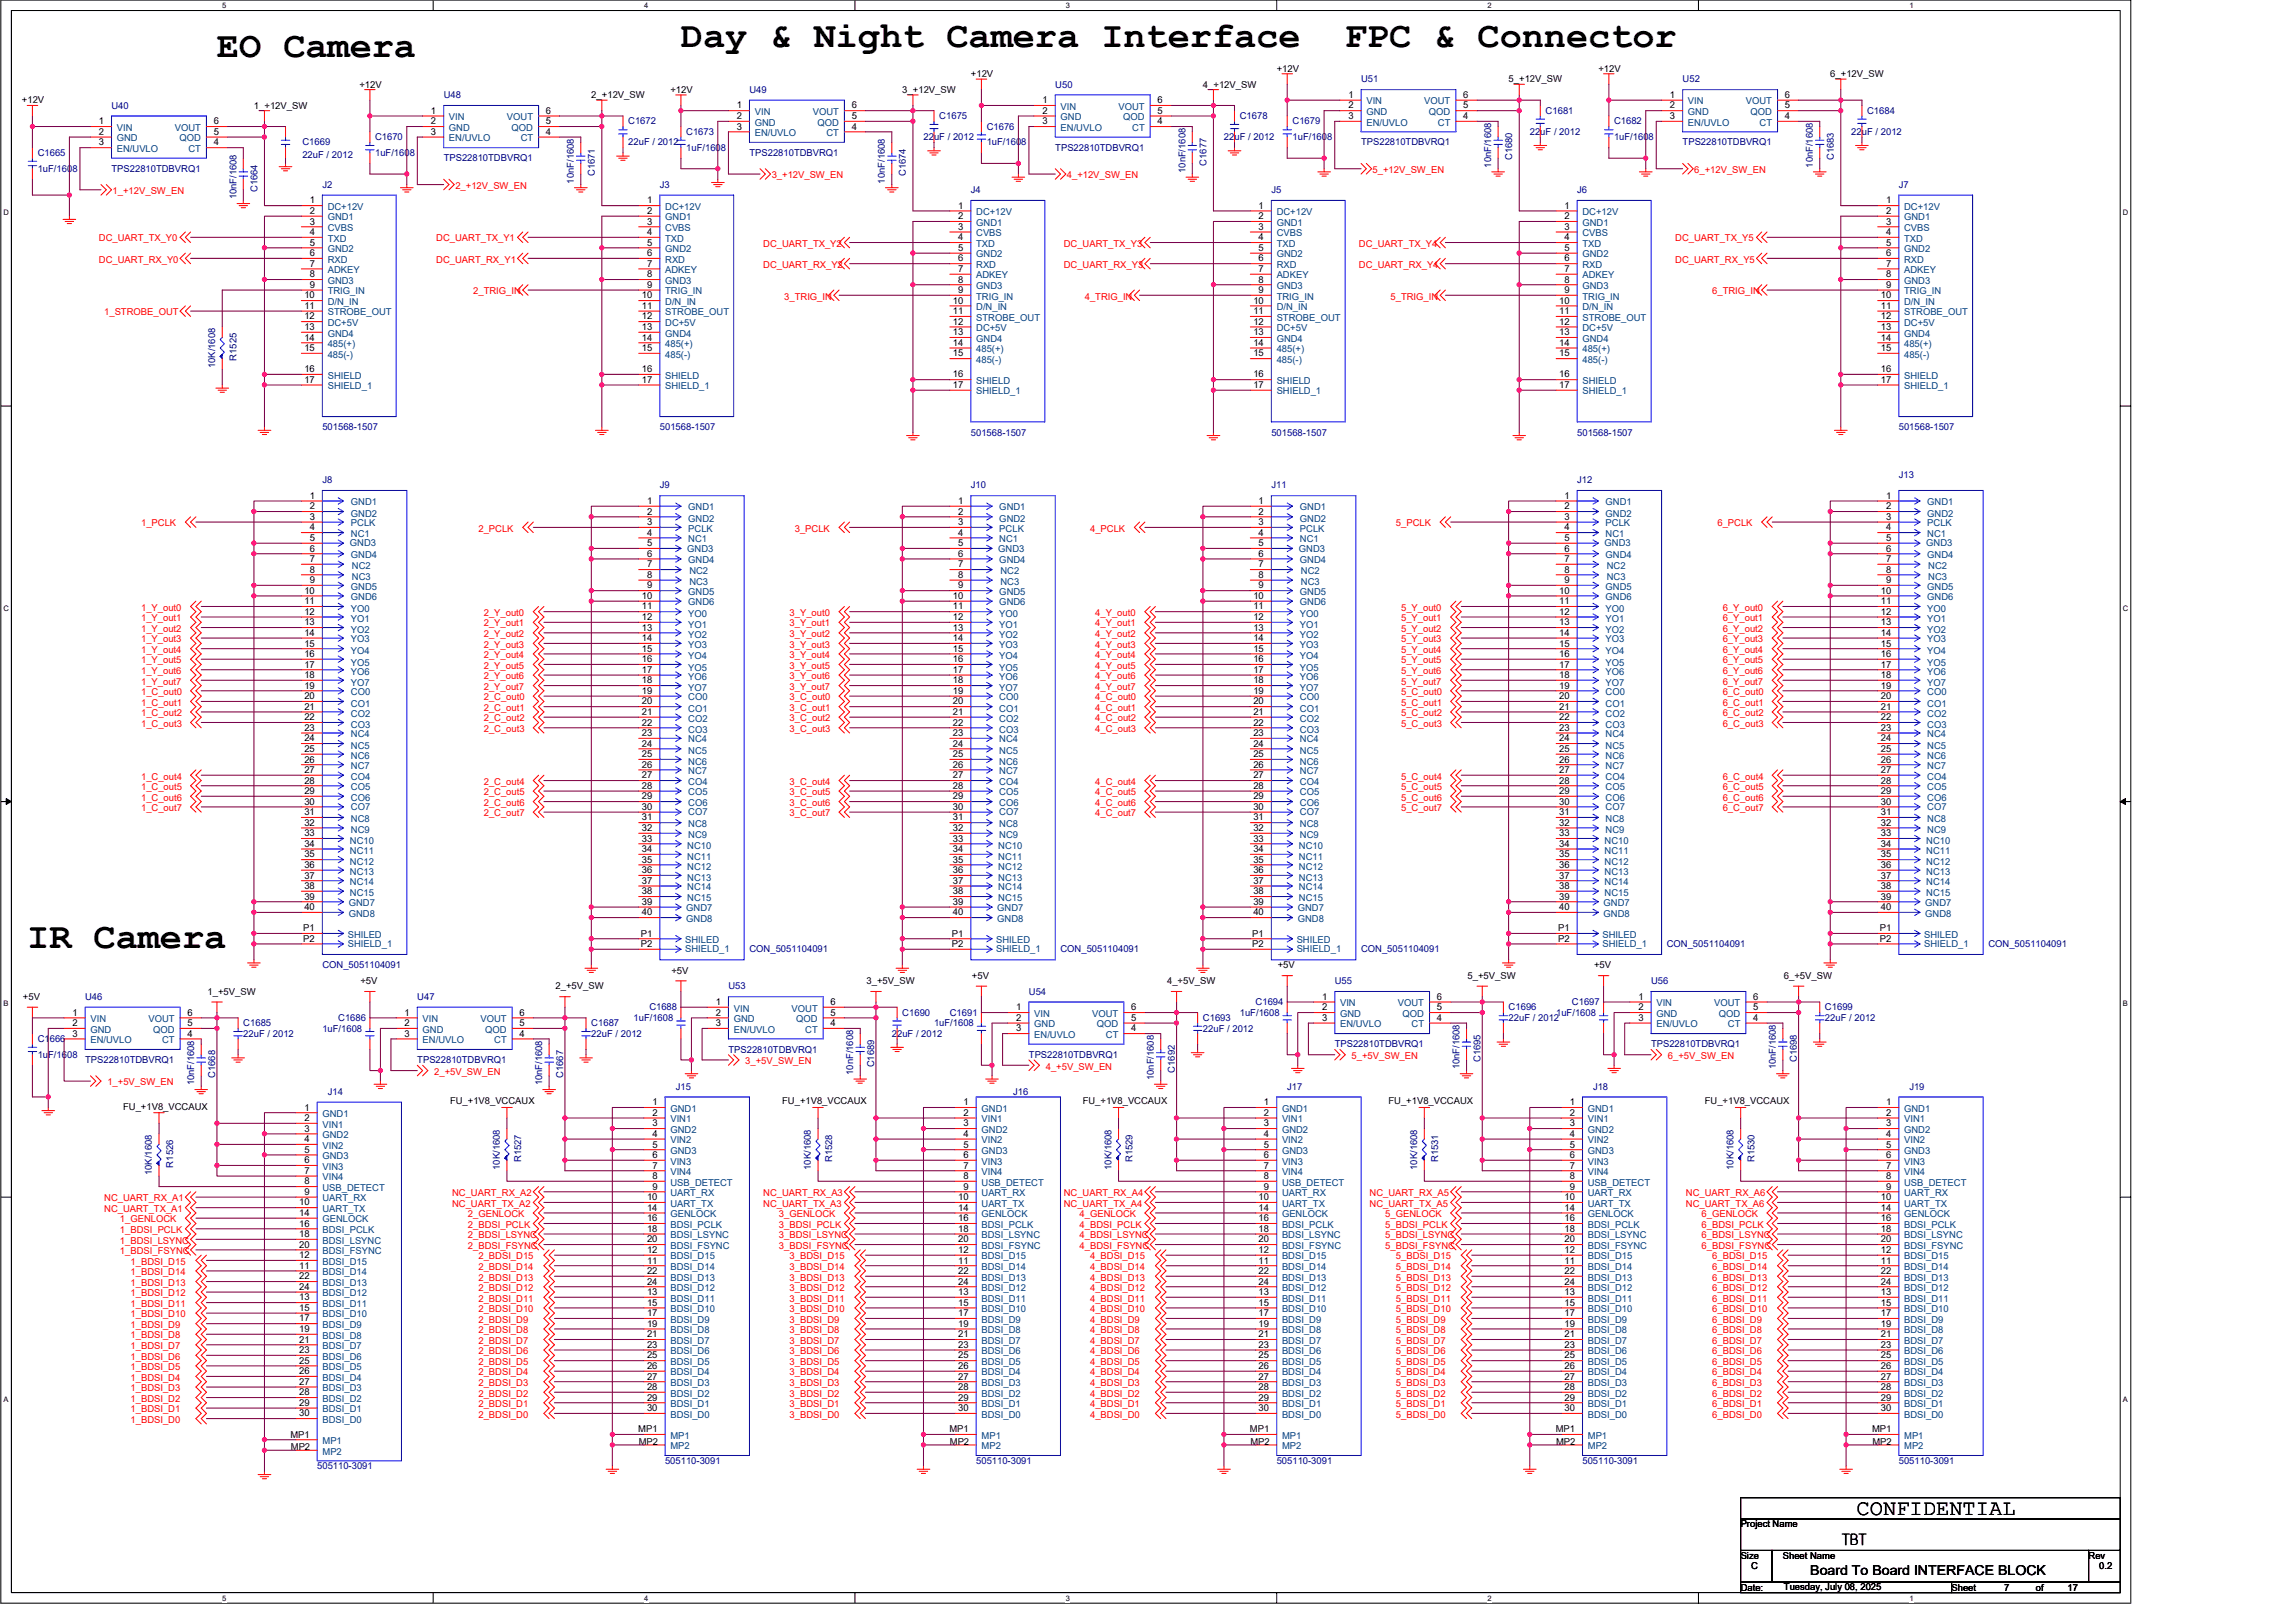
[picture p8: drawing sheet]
<svg xmlns="http://www.w3.org/2000/svg" width="420mm" height="297mm" viewBox="0 0 420 297" stroke-linecap="round" stroke-linejoin="round" font-family="sans-serif">
<defs><g id="words">
<g font-size="6.8">
<text x="39.7" y="10.5">EO Camera</text>
<text x="124.7" y="8.5">Day &amp; Night Camera Interface</text>
<text x="246.2" y="8.5">FPC &amp; Connector</text>
<text x="5" y="173.6">IR Camera</text>
</g>
<text font-size="4" x="339.9" y="277.3">CONFIDENTIAL</text>
<text font-size="2.9" x="337.2" y="282.8">TBT</text>
<text font-size="2.5" x="331.4" y="288.3">Board To Board INTERFACE BLOCK</text>
<g font-size="1.7">
<text x="65.8" y="16">+12V</text>
<text x="108.3" y="17.9">2_+12V_SW</text>
<text x="122.7" y="17">+12V</text>
<text x="165.2" y="17">3_+12V_SW</text>
<text x="177.7" y="14.1">+12V</text>
<text x="220.2" y="16">4_+12V_SW</text>
<text x="233.7" y="13.1">+12V</text>
<text x="246.9" y="17.9">1</text>
<text x="267.9" y="17.9">6</text>
<text x="276.2" y="15">5_+12V_SW</text>
<text x="292.6" y="13.1">+12V</text>
<text x="305.7" y="17.9">1</text>
<text x="326.8" y="17.9">6</text>
<text x="335.1" y="14.1">6_+12V_SW</text>
<text x="4" y="18.9">+12V</text>
<text x="18.1" y="22.8">1</text>
<text x="39.1" y="22.8">6</text>
<text x="46.5" y="19.9">1_+12V_SW</text>
<text x="78.9" y="20.8">1</text>
<text x="78.9" y="22.8">2</text>
<text x="100" y="20.8">6</text>
<text x="100" y="22.8">5</text>
<text x="134.9" y="19.9">1</text>
<text x="134.9" y="21.8">2</text>
<text x="134.9" y="23.7">3</text>
<text x="155.9" y="19.9">6</text>
<text x="155.9" y="21.8">5</text>
<text x="155.9" y="23.7">4</text>
<text x="190.9" y="18.9">1</text>
<text x="190.9" y="20.8">2</text>
<text x="190.9" y="22.8">3</text>
<text x="211.9" y="18.9">6</text>
<text x="211.9" y="22.8">4</text>
<text x="211.9" y="20.8">5</text>
<text x="246.9" y="19.9">2</text>
<text x="246.9" y="21.8">3</text>
<text x="267.9" y="19.9">5</text>
<text x="267.9" y="21.8">4</text>
<text x="305.7" y="19.9">2</text>
<text x="305.7" y="21.8">3</text>
<text x="326.8" y="21.8">4</text>
<text x="326.8" y="19.9">5</text>
<text x="18.1" y="24.7">2</text>
<text x="18.1" y="26.6">3</text>
<text x="39.1" y="24.7">5</text>
<text x="39.1" y="26.6">4</text>
<text x="78.9" y="24.7">3</text>
<text x="100" y="24.7">4</text>
<text x="56.7" y="37.2">1</text>
<text x="56.7" y="39.2">2</text>
<text x="56.7" y="41.1">3</text>
<text x="118.5" y="37.2">1</text>
<text x="118.5" y="39.2">2</text>
<text x="118.5" y="41.1">3</text>
<text x="175.4" y="38.2">1</text>
<text x="175.4" y="40.1">2</text>
<text x="230.4" y="38.2">1</text>
<text x="230.4" y="40.1">2</text>
<text x="286.4" y="38.2">1</text>
<text x="286.4" y="40.1">2</text>
<text x="345.3" y="37.2">1</text>
<text x="345.3" y="39.2">2</text>
<text x="345.3" y="41.1">3</text>
<text x="56.7" y="43">4</text>
<text x="56.7" y="45">5</text>
<text x="56.7" y="46.9">6</text>
<text x="118.5" y="43">4</text>
<text x="118.5" y="45">5</text>
<text x="118.5" y="46.9">6</text>
<text x="175.4" y="42.1">3</text>
<text x="175.4" y="44">4</text>
<text x="175.4" y="45.9">5</text>
<text x="175.4" y="47.9">6</text>
<text x="230.4" y="42.1">3</text>
<text x="230.4" y="44">4</text>
<text x="230.4" y="45.9">5</text>
<text x="230.4" y="47.9">6</text>
<text x="286.4" y="42.1">3</text>
<text x="286.4" y="44">4</text>
<text x="286.4" y="45.9">5</text>
<text x="286.4" y="47.9">6</text>
<text x="345.3" y="43">4</text>
<text x="345.3" y="45">5</text>
<text x="345.3" y="46.9">6</text>
<text x="56.7" y="48.8">7</text>
<text x="56.7" y="50.8">8</text>
<text x="56.7" y="52.7">9</text>
<text x="118.5" y="48.8">7</text>
<text x="118.5" y="50.8">8</text>
<text x="118.5" y="52.7">9</text>
<text x="175.4" y="49.8">7</text>
<text x="175.4" y="51.7">8</text>
<text x="175.4" y="53.6">9</text>
<text x="230.4" y="49.8">7</text>
<text x="230.4" y="51.7">8</text>
<text x="230.4" y="53.6">9</text>
<text x="286.4" y="49.8">7</text>
<text x="286.4" y="51.7">8</text>
<text x="286.4" y="53.6">9</text>
<text x="345.3" y="48.8">7</text>
<text x="345.3" y="50.8">8</text>
<text x="345.3" y="52.7">9</text>
<text x="55.7" y="54.6">10</text>
<text x="55.7" y="56.5">11</text>
<text x="55.7" y="58.5">12</text>
<text x="117.5" y="54.6">10</text>
<text x="117.5" y="56.5">11</text>
<text x="117.5" y="58.5">12</text>
<text x="174.4" y="55.6">10</text>
<text x="174.4" y="57.5">11</text>
<text x="174.4" y="59.4">12</text>
<text x="229.5" y="55.6">10</text>
<text x="229.5" y="57.5">11</text>
<text x="229.5" y="59.4">12</text>
<text x="285.4" y="55.6">10</text>
<text x="285.4" y="57.5">11</text>
<text x="285.4" y="59.4">12</text>
<text x="344.3" y="54.6">10</text>
<text x="344.3" y="56.5">11</text>
<text x="344.3" y="58.5">12</text>
<text x="55.7" y="60.4">13</text>
<text x="55.7" y="62.3">14</text>
<text x="55.7" y="64.3">15</text>
<text x="117.5" y="60.4">13</text>
<text x="117.5" y="62.3">14</text>
<text x="117.5" y="64.3">15</text>
<text x="174.4" y="61.4">13</text>
<text x="174.4" y="63.3">14</text>
<text x="174.4" y="65.2">15</text>
<text x="229.5" y="61.4">13</text>
<text x="229.5" y="63.3">14</text>
<text x="229.5" y="65.2">15</text>
<text x="285.4" y="61.4">13</text>
<text x="285.4" y="63.3">14</text>
<text x="285.4" y="65.2">15</text>
<text x="344.3" y="60.4">13</text>
<text x="344.3" y="62.3">14</text>
<text x="344.3" y="64.3">15</text>
<text x="55.7" y="68.1">16</text>
<text x="55.7" y="70.1">17</text>
<text x="117.5" y="68.1">16</text>
<text x="117.5" y="70.1">17</text>
<text x="174.4" y="69.1">16</text>
<text x="174.4" y="71">17</text>
<text x="229.5" y="69.1">16</text>
<text x="229.5" y="71">17</text>
<text x="285.4" y="69.1">16</text>
<text x="285.4" y="71">17</text>
<text x="344.3" y="68.1">16</text>
<text x="344.3" y="70.1">17</text>
<text x="56.7" y="91.3">1</text>
<text x="56.7" y="93.2">2</text>
<text x="56.7" y="95.1">3</text>
<text x="118.5" y="92.2">1</text>
<text x="118.5" y="94.2">2</text>
<text x="175.4" y="92.2">1</text>
<text x="175.4" y="94.2">2</text>
<text x="230.4" y="92.2">1</text>
<text x="230.4" y="94.2">2</text>
<text x="286.4" y="91.3">1</text>
<text x="286.4" y="93.2">2</text>
<text x="286.4" y="95.1">3</text>
<text x="345.3" y="91.3">1</text>
<text x="345.3" y="93.2">2</text>
<text x="345.3" y="95.1">3</text>
<text x="56.7" y="97.1">4</text>
<text x="56.7" y="99">5</text>
<text x="56.7" y="100.9">6</text>
<text x="118.5" y="96.1">3</text>
<text x="118.5" y="98">4</text>
<text x="118.5" y="100">5</text>
<text x="118.5" y="101.9">6</text>
<text x="175.4" y="96.1">3</text>
<text x="175.4" y="98">4</text>
<text x="175.4" y="100">5</text>
<text x="175.4" y="101.9">6</text>
<text x="230.4" y="96.1">3</text>
<text x="230.4" y="98">4</text>
<text x="230.4" y="100">5</text>
<text x="230.4" y="101.9">6</text>
<text x="286.4" y="97.1">4</text>
<text x="286.4" y="99">5</text>
<text x="286.4" y="100.9">6</text>
<text x="345.3" y="97.1">4</text>
<text x="345.3" y="99">5</text>
<text x="345.3" y="100.9">6</text>
<text x="56.7" y="102.9">7</text>
<text x="56.7" y="104.8">8</text>
<text x="56.7" y="106.7">9</text>
<text x="118.5" y="103.8">7</text>
<text x="118.5" y="105.8">8</text>
<text x="118.5" y="107.7">9</text>
<text x="175.4" y="103.8">7</text>
<text x="175.4" y="105.8">8</text>
<text x="175.4" y="107.7">9</text>
<text x="230.4" y="103.8">7</text>
<text x="230.4" y="105.8">8</text>
<text x="230.4" y="107.7">9</text>
<text x="286.4" y="102.9">7</text>
<text x="286.4" y="104.8">8</text>
<text x="286.4" y="106.7">9</text>
<text x="345.3" y="102.9">7</text>
<text x="345.3" y="104.8">8</text>
<text x="345.3" y="106.7">9</text>
<text x="55.7" y="108.7">10</text>
<text x="55.7" y="110.6">11</text>
<text x="55.7" y="112.5">12</text>
<text x="117.5" y="109.6">10</text>
<text x="117.5" y="111.5">11</text>
<text x="117.5" y="113.5">12</text>
<text x="174.4" y="109.6">10</text>
<text x="174.4" y="111.5">11</text>
<text x="174.4" y="113.5">12</text>
<text x="229.5" y="109.6">10</text>
<text x="229.5" y="111.5">11</text>
<text x="229.5" y="113.5">12</text>
<text x="285.4" y="108.7">10</text>
<text x="285.4" y="110.6">11</text>
<text x="285.4" y="112.5">12</text>
<text x="344.3" y="108.7">10</text>
<text x="344.3" y="110.6">11</text>
<text x="344.3" y="112.5">12</text>
<text x="55.7" y="114.4">13</text>
<text x="55.7" y="116.4">14</text>
<text x="55.7" y="118.3">15</text>
<text x="117.5" y="115.4">13</text>
<text x="117.5" y="117.3">14</text>
<text x="117.5" y="119.3">15</text>
<text x="174.4" y="115.4">13</text>
<text x="174.4" y="117.3">14</text>
<text x="174.4" y="119.3">15</text>
<text x="229.5" y="115.4">13</text>
<text x="229.5" y="117.3">14</text>
<text x="229.5" y="119.3">15</text>
<text x="285.4" y="114.4">13</text>
<text x="285.4" y="116.4">14</text>
<text x="285.4" y="118.3">15</text>
<text x="344.3" y="114.4">13</text>
<text x="344.3" y="116.4">14</text>
<text x="344.3" y="118.3">15</text>
<text x="55.7" y="120.2">16</text>
<text x="55.7" y="122.2">17</text>
<text x="55.7" y="124.1">18</text>
<text x="117.5" y="121.2">16</text>
<text x="117.5" y="123.1">17</text>
<text x="117.5" y="125.1">18</text>
<text x="174.4" y="121.2">16</text>
<text x="174.4" y="123.1">17</text>
<text x="174.4" y="125.1">18</text>
<text x="229.5" y="121.2">16</text>
<text x="229.5" y="123.1">17</text>
<text x="229.5" y="125.1">18</text>
<text x="285.4" y="120.2">16</text>
<text x="285.4" y="122.2">17</text>
<text x="285.4" y="124.1">18</text>
<text x="344.3" y="120.2">16</text>
<text x="344.3" y="122.2">17</text>
<text x="344.3" y="124.1">18</text>
<text x="55.7" y="126">19</text>
<text x="55.7" y="128">20</text>
<text x="55.7" y="129.9">21</text>
<text x="55.7" y="131.8">22</text>
<text x="117.5" y="127">19</text>
<text x="117.5" y="128.9">20</text>
<text x="117.5" y="130.9">21</text>
<text x="174.4" y="127">19</text>
<text x="174.4" y="128.9">20</text>
<text x="174.4" y="130.9">21</text>
<text x="229.5" y="127">19</text>
<text x="229.5" y="128.9">20</text>
<text x="229.5" y="130.9">21</text>
<text x="285.4" y="126">19</text>
<text x="285.4" y="128">20</text>
<text x="285.4" y="129.9">21</text>
<text x="285.4" y="131.8">22</text>
<text x="344.3" y="126">19</text>
<text x="344.3" y="128">20</text>
<text x="344.3" y="129.9">21</text>
<text x="344.3" y="131.8">22</text>
<text x="55.7" y="133.8">23</text>
<text x="55.7" y="135.7">24</text>
<text x="55.7" y="137.6">25</text>
<text x="117.5" y="132.8">22</text>
<text x="117.5" y="134.7">23</text>
<text x="117.5" y="136.7">24</text>
<text x="174.4" y="132.8">22</text>
<text x="174.4" y="134.7">23</text>
<text x="174.4" y="136.7">24</text>
<text x="229.5" y="132.8">22</text>
<text x="229.5" y="134.7">23</text>
<text x="229.5" y="136.7">24</text>
<text x="285.4" y="133.8">23</text>
<text x="285.4" y="135.7">24</text>
<text x="285.4" y="137.6">25</text>
<text x="344.3" y="133.8">23</text>
<text x="344.3" y="135.7">24</text>
<text x="344.3" y="137.6">25</text>
<text x="55.7" y="139.6">26</text>
<text x="55.7" y="141.5">27</text>
<text x="55.7" y="143.4">28</text>
<text x="117.5" y="138.6">25</text>
<text x="117.5" y="140.5">26</text>
<text x="117.5" y="142.5">27</text>
<text x="174.4" y="138.6">25</text>
<text x="174.4" y="140.5">26</text>
<text x="174.4" y="142.5">27</text>
<text x="229.5" y="138.6">25</text>
<text x="229.5" y="140.5">26</text>
<text x="229.5" y="142.5">27</text>
<text x="285.4" y="139.6">26</text>
<text x="285.4" y="141.5">27</text>
<text x="285.4" y="143.4">28</text>
<text x="344.3" y="139.6">26</text>
<text x="344.3" y="141.5">27</text>
<text x="344.3" y="143.4">28</text>
<text x="55.7" y="145.3">29</text>
<text x="55.7" y="147.3">30</text>
<text x="55.7" y="149.2">31</text>
<text x="117.5" y="144.4">28</text>
<text x="117.5" y="146.3">29</text>
<text x="117.5" y="148.2">30</text>
<text x="174.4" y="144.4">28</text>
<text x="174.4" y="146.3">29</text>
<text x="174.4" y="148.2">30</text>
<text x="229.5" y="144.4">28</text>
<text x="229.5" y="146.3">29</text>
<text x="229.5" y="148.2">30</text>
<text x="285.4" y="145.3">29</text>
<text x="285.4" y="147.3">30</text>
<text x="285.4" y="149.2">31</text>
<text x="344.3" y="145.3">29</text>
<text x="344.3" y="147.3">30</text>
<text x="344.3" y="149.2">31</text>
<text x="55.7" y="151.1">32</text>
<text x="55.7" y="153.1">33</text>
<text x="55.7" y="155">34</text>
<text x="117.5" y="150.2">31</text>
<text x="117.5" y="152.1">32</text>
<text x="117.5" y="154">33</text>
<text x="117.5" y="156">34</text>
<text x="174.4" y="150.2">31</text>
<text x="174.4" y="152.1">32</text>
<text x="174.4" y="154">33</text>
<text x="174.4" y="156">34</text>
<text x="229.5" y="150.2">31</text>
<text x="229.5" y="152.1">32</text>
<text x="229.5" y="154">33</text>
<text x="229.5" y="156">34</text>
<text x="285.4" y="151.1">32</text>
<text x="285.4" y="153.1">33</text>
<text x="285.4" y="155">34</text>
<text x="344.3" y="151.1">32</text>
<text x="344.3" y="153.1">33</text>
<text x="344.3" y="155">34</text>
<text x="55.7" y="156.9">35</text>
<text x="55.7" y="158.9">36</text>
<text x="55.7" y="160.8">37</text>
<text x="117.5" y="157.9">35</text>
<text x="117.5" y="159.8">36</text>
<text x="117.5" y="161.8">37</text>
<text x="174.4" y="157.9">35</text>
<text x="174.4" y="159.8">36</text>
<text x="174.4" y="161.8">37</text>
<text x="229.5" y="157.9">35</text>
<text x="229.5" y="159.8">36</text>
<text x="229.5" y="161.8">37</text>
<text x="285.4" y="156.9">35</text>
<text x="285.4" y="158.9">36</text>
<text x="285.4" y="160.8">37</text>
<text x="344.3" y="156.9">35</text>
<text x="344.3" y="158.9">36</text>
<text x="344.3" y="160.8">37</text>
<text x="55.7" y="162.7">38</text>
<text x="55.7" y="164.6">39</text>
<text x="55.7" y="166.6">40</text>
<text x="117.5" y="163.7">38</text>
<text x="117.5" y="165.6">39</text>
<text x="117.5" y="167.5">40</text>
<text x="174.4" y="163.7">38</text>
<text x="174.4" y="165.6">39</text>
<text x="174.4" y="167.5">40</text>
<text x="229.5" y="163.7">38</text>
<text x="229.5" y="165.6">39</text>
<text x="229.5" y="167.5">40</text>
<text x="285.4" y="162.7">38</text>
<text x="285.4" y="164.6">39</text>
<text x="285.4" y="166.6">40</text>
<text x="344.3" y="162.7">38</text>
<text x="344.3" y="164.6">39</text>
<text x="344.3" y="166.6">40</text>
<text x="55.5" y="170.4">P1</text>
<text x="55.5" y="172.4">P2</text>
<text x="117.3" y="171.4">P1</text>
<text x="117.3" y="173.3">P2</text>
<text x="174.3" y="171.4">P1</text>
<text x="174.3" y="173.3">P2</text>
<text x="229.3" y="171.4">P1</text>
<text x="229.3" y="173.3">P2</text>
<text x="285.3" y="170.4">P1</text>
<text x="285.3" y="172.4">P2</text>
<text x="344.1" y="170.4">P1</text>
<text x="344.1" y="172.4">P2</text>
<text x="122.9" y="178.2">+5V</text>
<text x="177.9" y="179.1">+5V</text>
<text x="233.9" y="177.2">+5V</text>
<text x="268.7" y="179.1">5_+5V_SW</text>
<text x="291.8" y="177.2">+5V</text>
<text x="326.6" y="179.1">6_+5V_SW</text>
<text x="4.2" y="183">+5V</text>
<text x="13.3" y="185.9">1</text>
<text x="34.3" y="185.9">6</text>
<text x="38" y="182">1_+5V_SW</text>
<text x="66" y="180.1">+5V</text>
<text x="74.1" y="185.9">1</text>
<text x="95.1" y="185.9">6</text>
<text x="101.7" y="181.1">2_+5V_SW</text>
<text x="131" y="183.9">1</text>
<text x="131" y="185.9">2</text>
<text x="152.1" y="183.9">6</text>
<text x="152.1" y="185.9">5</text>
<text x="158.6" y="180.1">3_+5V_SW</text>
<text x="186" y="184.9">1</text>
<text x="207.1" y="184.9">6</text>
<text x="213.7" y="180.1">4_+5V_SW</text>
<text x="242" y="183">1</text>
<text x="242" y="184.9">2</text>
<text x="263.1" y="183">6</text>
<text x="263.1" y="184.9">5</text>
<text x="299.9" y="183">1</text>
<text x="299.9" y="184.9">2</text>
<text x="321" y="183">6</text>
<text x="321" y="184.9">5</text>
<text x="13.3" y="187.8">2</text>
<text x="13.3" y="189.7">3</text>
<text x="34.3" y="187.8">5</text>
<text x="34.3" y="189.7">4</text>
<text x="74.1" y="187.8">2</text>
<text x="74.1" y="189.7">3</text>
<text x="95.1" y="187.8">5</text>
<text x="95.1" y="189.7">4</text>
<text x="131" y="187.8">3</text>
<text x="152.1" y="187.8">4</text>
<text x="186" y="186.8">2</text>
<text x="186" y="188.8">3</text>
<text x="207.1" y="186.8">5</text>
<text x="207.1" y="188.8">4</text>
<text x="242" y="186.8">3</text>
<text x="263.1" y="186.8">4</text>
<text x="299.9" y="186.8">3</text>
<text x="321" y="186.8">4</text>
<text x="22.6" y="203.1">FU_+1V8_VCCAUX</text>
<text x="55.7" y="203.2">1</text>
<text x="82.4" y="202.1">FU_+1V8_VCCAUX</text>
<text x="119.4" y="202.3">1</text>
<text x="143.2" y="202.1">FU_+1V8_VCCAUX</text>
<text x="176.4" y="202.3">1</text>
<text x="198.2" y="202.1">FU_+1V8_VCCAUX</text>
<text x="231.4" y="202.3">1</text>
<text x="254.2" y="202.1">FU_+1V8_VCCAUX</text>
<text x="287.4" y="202.3">1</text>
<text x="312.1" y="202.1">FU_+1V8_VCCAUX</text>
<text x="345.3" y="202.3">1</text>
<text x="55.7" y="205.2">2</text>
<text x="55.7" y="207.1">3</text>
<text x="55.7" y="209">4</text>
<text x="119.4" y="204.2">2</text>
<text x="119.4" y="206.1">3</text>
<text x="119.4" y="208.1">4</text>
<text x="176.4" y="204.2">2</text>
<text x="176.4" y="206.1">3</text>
<text x="176.4" y="208.1">4</text>
<text x="231.4" y="204.2">2</text>
<text x="231.4" y="206.1">3</text>
<text x="231.4" y="208.1">4</text>
<text x="287.4" y="204.2">2</text>
<text x="287.4" y="206.1">3</text>
<text x="287.4" y="208.1">4</text>
<text x="345.3" y="204.2">2</text>
<text x="345.3" y="206.1">3</text>
<text x="345.3" y="208.1">4</text>
<text x="55.7" y="211">5</text>
<text x="55.7" y="212.9">6</text>
<text x="55.7" y="214.8">7</text>
<text x="119.4" y="210">5</text>
<text x="119.4" y="211.9">6</text>
<text x="119.4" y="213.9">7</text>
<text x="119.4" y="215.8">8</text>
<text x="176.4" y="210">5</text>
<text x="176.4" y="211.9">6</text>
<text x="176.4" y="213.9">7</text>
<text x="176.4" y="215.8">8</text>
<text x="231.4" y="210">5</text>
<text x="231.4" y="211.9">6</text>
<text x="231.4" y="213.9">7</text>
<text x="231.4" y="215.8">8</text>
<text x="287.4" y="210">5</text>
<text x="287.4" y="211.9">6</text>
<text x="287.4" y="213.9">7</text>
<text x="287.4" y="215.8">8</text>
<text x="345.3" y="210">5</text>
<text x="345.3" y="211.9">6</text>
<text x="345.3" y="213.9">7</text>
<text x="345.3" y="215.8">8</text>
<text x="54.8" y="220.6">10</text>
<text x="55.7" y="216.8">8</text>
<text x="55.7" y="218.7">9</text>
<text x="118.5" y="219.7">10</text>
<text x="118.5" y="221.6">14</text>
<text x="119.4" y="217.7">9</text>
<text x="175.4" y="219.7">10</text>
<text x="175.4" y="221.6">14</text>
<text x="176.4" y="217.7">9</text>
<text x="230.4" y="219.7">10</text>
<text x="230.4" y="221.6">14</text>
<text x="231.4" y="217.7">9</text>
<text x="286.4" y="219.7">10</text>
<text x="286.4" y="221.6">14</text>
<text x="287.4" y="217.7">9</text>
<text x="344.3" y="219.7">10</text>
<text x="344.3" y="221.6">14</text>
<text x="345.3" y="217.7">9</text>
<text x="54.8" y="222.5">14</text>
<text x="54.8" y="224.5">16</text>
<text x="54.8" y="226.4">18</text>
<text x="118.5" y="223.5">16</text>
<text x="118.5" y="225.4">18</text>
<text x="118.5" y="227.4">20</text>
<text x="175.4" y="223.5">16</text>
<text x="175.4" y="225.4">18</text>
<text x="175.4" y="227.4">20</text>
<text x="230.4" y="223.5">16</text>
<text x="230.4" y="225.4">18</text>
<text x="230.4" y="227.4">20</text>
<text x="286.4" y="223.5">16</text>
<text x="286.4" y="225.4">18</text>
<text x="286.4" y="227.4">20</text>
<text x="344.3" y="223.5">16</text>
<text x="344.3" y="225.4">18</text>
<text x="344.3" y="227.4">20</text>
<text x="54.8" y="232.2">11</text>
<text x="54.8" y="230.3">12</text>
<text x="54.8" y="228.3">20</text>
<text x="118.5" y="231.2">11</text>
<text x="118.5" y="229.3">12</text>
<text x="118.5" y="233.2">22</text>
<text x="175.4" y="231.2">11</text>
<text x="175.4" y="229.3">12</text>
<text x="175.4" y="233.2">22</text>
<text x="230.4" y="231.2">11</text>
<text x="230.4" y="229.3">12</text>
<text x="230.4" y="233.2">22</text>
<text x="286.4" y="231.2">11</text>
<text x="286.4" y="229.3">12</text>
<text x="286.4" y="233.2">22</text>
<text x="344.3" y="231.2">11</text>
<text x="344.3" y="229.3">12</text>
<text x="344.3" y="233.2">22</text>
<text x="54.8" y="238">13</text>
<text x="54.8" y="239.9">15</text>
<text x="54.8" y="234.1">22</text>
<text x="54.8" y="236.1">24</text>
<text x="118.5" y="237">13</text>
<text x="118.5" y="239">15</text>
<text x="118.5" y="235.1">24</text>
<text x="175.4" y="237">13</text>
<text x="175.4" y="239">15</text>
<text x="175.4" y="235.1">24</text>
<text x="230.4" y="237">13</text>
<text x="230.4" y="239">15</text>
<text x="230.4" y="235.1">24</text>
<text x="286.4" y="237">13</text>
<text x="286.4" y="239">15</text>
<text x="286.4" y="235.1">24</text>
<text x="344.3" y="237">13</text>
<text x="344.3" y="239">15</text>
<text x="344.3" y="235.1">24</text>
<text x="54.8" y="241.9">17</text>
<text x="54.8" y="243.8">19</text>
<text x="54.8" y="245.7">21</text>
<text x="118.5" y="240.9">17</text>
<text x="118.5" y="242.8">19</text>
<text x="118.5" y="244.8">21</text>
<text x="175.4" y="240.9">17</text>
<text x="175.4" y="242.8">19</text>
<text x="175.4" y="244.8">21</text>
<text x="230.4" y="240.9">17</text>
<text x="230.4" y="242.8">19</text>
<text x="230.4" y="244.8">21</text>
<text x="286.4" y="240.9">17</text>
<text x="286.4" y="242.8">19</text>
<text x="286.4" y="244.8">21</text>
<text x="344.3" y="240.9">17</text>
<text x="344.3" y="242.8">19</text>
<text x="344.3" y="244.8">21</text>
<text x="54.8" y="247.7">23</text>
<text x="54.8" y="249.6">25</text>
<text x="54.8" y="251.5">26</text>
<text x="118.5" y="246.7">23</text>
<text x="118.5" y="248.6">25</text>
<text x="118.5" y="250.5">26</text>
<text x="175.4" y="246.7">23</text>
<text x="175.4" y="248.6">25</text>
<text x="175.4" y="250.5">26</text>
<text x="230.4" y="246.7">23</text>
<text x="230.4" y="248.6">25</text>
<text x="230.4" y="250.5">26</text>
<text x="286.4" y="246.7">23</text>
<text x="286.4" y="248.6">25</text>
<text x="286.4" y="250.5">26</text>
<text x="344.3" y="246.7">23</text>
<text x="344.3" y="248.6">25</text>
<text x="344.3" y="250.5">26</text>
<text x="54.8" y="253.4">27</text>
<text x="54.8" y="255.4">28</text>
<text x="54.8" y="257.3">29</text>
<text x="118.5" y="252.5">27</text>
<text x="118.5" y="254.4">28</text>
<text x="118.5" y="256.3">29</text>
<text x="175.4" y="252.5">27</text>
<text x="175.4" y="254.4">28</text>
<text x="175.4" y="256.3">29</text>
<text x="230.4" y="252.5">27</text>
<text x="230.4" y="254.4">28</text>
<text x="230.4" y="256.3">29</text>
<text x="286.4" y="252.5">27</text>
<text x="286.4" y="254.4">28</text>
<text x="286.4" y="256.3">29</text>
<text x="344.3" y="252.5">27</text>
<text x="344.3" y="254.4">28</text>
<text x="344.3" y="256.3">29</text>
<text x="53.2" y="263.1">MP1</text>
<text x="54.8" y="259.2">30</text>
<text x="116.8" y="262.1">MP1</text>
<text x="118.5" y="258.3">30</text>
<text x="173.8" y="262.1">MP1</text>
<text x="175.4" y="258.3">30</text>
<text x="228.8" y="262.1">MP1</text>
<text x="230.4" y="258.3">30</text>
<text x="284.8" y="262.1">MP1</text>
<text x="286.4" y="258.3">30</text>
<text x="342.7" y="262.1">MP1</text>
<text x="344.3" y="258.3">30</text>
<text x="53.2" y="265.4">MP2</text>
<text x="116.9" y="264.5">MP2</text>
<text x="173.9" y="264.5">MP2</text>
<text x="228.9" y="264.5">MP2</text>
<text x="284.9" y="264.5">MP2</text>
<text x="342.8" y="264.5">MP2</text>
<text x="318.7" y="279.5">Project Name</text>
<text x="318.7" y="285.3">Size</text>
<text x="320.6" y="287.2">C</text>
<text x="326.4" y="285.3">Sheet Name</text>
<text x="382.4" y="285.3">Rev</text>
<text x="384.3" y="287.2">0.2</text>
<text x="318.7" y="291.1">Date:</text>
<text x="326.6" y="290.9">Tuesday, July 08, 2025</text>
<text x="357.3" y="291.1">Sheet</text>
<text x="366.9" y="291.1">7</text>
<text x="372.7" y="291.1">of</text>
<text x="378.5" y="291.1">17</text>
</g>
<g font-size="1.7" fill="#000080">
<text x="81.2" y="17.9">U48</text>
<text x="137.2" y="17">U49</text>
<text x="193.2" y="16">U50</text>
<text x="249.2" y="15">U51</text>
<text x="308" y="15">U52</text>
<text x="20.4" y="19.9">U40</text>
<text x="115" y="22.8">C1672</text>
<text x="172" y="21.8">C1675</text>
<text x="180.6" y="23.7">C1676</text>
<text x="227" y="21.8">C1678</text>
<text x="236.6" y="22.8">C1679</text>
<text x="283" y="20.8">C1681</text>
<text x="295.5" y="22.8">C1682</text>
<text x="341.8" y="20.8">C1684</text>
<text x="6.9" y="28.6">C1665</text>
<text x="55.4" y="26.6">C1669</text>
<text x="55.4" y="29">22uF / 2012</text>
<text x="68.7" y="25.7">C1670</text>
<text x="68.7" y="28.6">1uF/1608</text>
<text x="81.2" y="29.5">TPS22810TDBVRQ1</text>
<text x="115" y="26.6">22uF / 2012</text>
<text x="125.6" y="24.7">C1673</text>
<text x="125.6" y="27.6">1uF/1608</text>
<text x="137.2" y="28.6">TPS22810TDBVRQ1</text>
<text x="169.1" y="25.7">22uF / 2012</text>
<text x="180.6" y="26.6">1uF/1608</text>
<text x="193.2" y="27.6">TPS22810TDBVRQ1</text>
<text x="224.1" y="25.7">22uF / 2012</text>
<text x="236.6" y="25.7">1uF/1608</text>
<text x="249.2" y="26.6">TPS22810TDBVRQ1</text>
<text x="276.8" y="29.3" transform="rotate(-90 276.8 29.3)">C1680</text>
<text x="280.1" y="24.7">22uF / 2012</text>
<text x="295.5" y="25.7">1uF/1608</text>
<text x="308" y="26.6">TPS22810TDBVRQ1</text>
<text x="335.7" y="29.3" transform="rotate(-90 335.7 29.3)">C1683</text>
<text x="338.9" y="24.7">22uF / 2012</text>
<text x="6.9" y="31.5">1uF/1608</text>
<text x="20.4" y="31.5">TPS22810TDBVRQ1</text>
<text x="47.1" y="35.1" transform="rotate(-90 47.1 35.1)">C1664</text>
<text x="59" y="34.4">J2</text>
<text x="105" y="33.6" transform="rotate(-90 105 33.6)">10nF/1608</text>
<text x="108.9" y="32.2" transform="rotate(-90 108.9 32.2)">C1671</text>
<text x="120.8" y="34.4">J3</text>
<text x="162" y="33.6" transform="rotate(-90 162 33.6)">10nF/1608</text>
<text x="165.9" y="32.2" transform="rotate(-90 165.9 32.2)">C1674</text>
<text x="177.7" y="35.3">J4</text>
<text x="217" y="31.6" transform="rotate(-90 217 31.6)">10nF/1608</text>
<text x="220.9" y="30.3" transform="rotate(-90 220.9 30.3)">C1677</text>
<text x="232.8" y="35.3">J5</text>
<text x="273" y="30.7" transform="rotate(-90 273 30.7)">10nF/1608</text>
<text x="288.7" y="35.3">J6</text>
<text x="331.9" y="30.7" transform="rotate(-90 331.9 30.7)">10nF/1608</text>
<text x="347.6" y="34.4">J7</text>
<text x="43.3" y="36.5" transform="rotate(-90 43.3 36.5)">10nF/1608</text>
<text x="39.4" y="67.4" transform="rotate(-90 39.4 67.4)">10K/1608</text>
<text x="43.3" y="66" transform="rotate(-90 43.3 66)">R1525</text>
<text x="59" y="78.8">501568-1507</text>
<text x="120.8" y="78.8">501568-1507</text>
<text x="177.7" y="79.7">501568-1507</text>
<text x="232.8" y="79.7">501568-1507</text>
<text x="288.7" y="79.7">501568-1507</text>
<text x="347.6" y="78.8">501568-1507</text>
<text x="59" y="88.4">J8</text>
<text x="120.8" y="89.4">J9</text>
<text x="177.7" y="89.4">J10</text>
<text x="232.8" y="89.4">J11</text>
<text x="288.7" y="88.4">J12</text>
<text x="347.6" y="87.4">J13</text>
<text x="305.1" y="173.4">CON_5051104091</text>
<text x="364" y="173.4">CON_5051104091</text>
<text x="59" y="177.2">CON_5051104091</text>
<text x="137.2" y="174.3">CON_5051104091</text>
<text x="194.2" y="174.3">CON_5051104091</text>
<text x="249.2" y="174.3">CON_5051104091</text>
<text x="15.6" y="183">U46</text>
<text x="76.4" y="183">U47</text>
<text x="118.9" y="184.9">C1688</text>
<text x="133.4" y="181.1">U53</text>
<text x="165.2" y="185.9">C1690</text>
<text x="173.9" y="185.9">C1691</text>
<text x="188.4" y="182">U54</text>
<text x="227" y="185.9">1uF/1608</text>
<text x="229.9" y="184">C1694</text>
<text x="244.4" y="180.1">U55</text>
<text x="276.2" y="184.9">C1696</text>
<text x="284.9" y="185.9">1uF/1608</text>
<text x="287.8" y="184">C1697</text>
<text x="302.3" y="180.1">U56</text>
<text x="334.1" y="184.9">C1699</text>
<text x="6.9" y="190.7">C1666</text>
<text x="44.5" y="187.8">C1685</text>
<text x="44.5" y="189.8">22uF / 2012</text>
<text x="59" y="188.8">1uF/1608</text>
<text x="61.9" y="186.9">C1686</text>
<text x="108.3" y="187.8">C1687</text>
<text x="108.3" y="189.8">22uF / 2012</text>
<text x="116" y="186.9">1uF/1608</text>
<text x="163.3" y="189.8">22uF / 2012</text>
<text x="171" y="187.8">1uF/1608</text>
<text x="220.2" y="186.9">C1693</text>
<text x="220.2" y="188.8">22uF / 2012</text>
<text x="244.4" y="191.7">TPS22810TDBVRQ1</text>
<text x="276.2" y="186.9">22uF / 2012</text>
<text x="302.3" y="191.7">TPS22810TDBVRQ1</text>
<text x="334.1" y="186.9">22uF / 2012</text>
<text x="6.9" y="193.6">1uF/1608</text>
<text x="15.6" y="194.6">TPS22810TDBVRQ1</text>
<text x="39.4" y="197.3" transform="rotate(-90 39.4 197.3)">C1668</text>
<text x="76.4" y="194.6">TPS22810TDBVRQ1</text>
<text x="103.1" y="197.3" transform="rotate(-90 103.1 197.3)">C1667</text>
<text x="133.4" y="192.7">TPS22810TDBVRQ1</text>
<text x="156.2" y="196.7" transform="rotate(-90 156.2 196.7)">10nF/1608</text>
<text x="160.1" y="195.3" transform="rotate(-90 160.1 195.3)">C1689</text>
<text x="188.4" y="193.6">TPS22810TDBVRQ1</text>
<text x="211.2" y="197.7" transform="rotate(-90 211.2 197.7)">10nF/1608</text>
<text x="215.1" y="196.3" transform="rotate(-90 215.1 196.3)">C1692</text>
<text x="267.2" y="195.7" transform="rotate(-90 267.2 195.7)">10nF/1608</text>
<text x="271" y="194.4" transform="rotate(-90 271 194.4)">C1695</text>
<text x="325.1" y="195.7" transform="rotate(-90 325.1 195.7)">10nF/1608</text>
<text x="329" y="194.4" transform="rotate(-90 329 194.4)">C1698</text>
<text x="35.5" y="198.6" transform="rotate(-90 35.5 198.6)">10nF/1608</text>
<text x="60" y="200.4">J14</text>
<text x="99.2" y="198.6" transform="rotate(-90 99.2 198.6)">10nF/1608</text>
<text x="123.7" y="199.4">J15</text>
<text x="185.5" y="200.4">J16</text>
<text x="235.7" y="199.4">J17</text>
<text x="291.6" y="199.4">J18</text>
<text x="349.6" y="199.4">J19</text>
<text x="27.8" y="215" transform="rotate(-90 27.8 215)">10K/1608</text>
<text x="31.7" y="213.7" transform="rotate(-90 31.7 213.7)">R1526</text>
<text x="91.5" y="214.1" transform="rotate(-90 91.5 214.1)">10K/1608</text>
<text x="95.4" y="212.7" transform="rotate(-90 95.4 212.7)">R1527</text>
<text x="148.5" y="214.1" transform="rotate(-90 148.5 214.1)">10K/1608</text>
<text x="152.3" y="212.7" transform="rotate(-90 152.3 212.7)">R1528</text>
<text x="203.5" y="214.1" transform="rotate(-90 203.5 214.1)">10K/1608</text>
<text x="207.4" y="212.7" transform="rotate(-90 207.4 212.7)">R1529</text>
<text x="259.5" y="214.1" transform="rotate(-90 259.5 214.1)">10K/1608</text>
<text x="263.3" y="212.7" transform="rotate(-90 263.3 212.7)">R1531</text>
<text x="317.4" y="214.1" transform="rotate(-90 317.4 214.1)">10K/1608</text>
<text x="321.2" y="212.7" transform="rotate(-90 321.2 212.7)">R1530</text>
<text x="58.1" y="268.9">505110-3091</text>
<text x="121.8" y="267.9">505110-3091</text>
<text x="178.7" y="267.9">505110-3091</text>
<text x="233.7" y="267.9">505110-3091</text>
<text x="289.7" y="267.9">505110-3091</text>
<text x="347.6" y="267.9">505110-3091</text>
</g>
<g font-size="1.7" fill="#004080">
<text x="21.4" y="23.9">VIN</text>
<text x="32" y="23.9">VOUT</text>
<text x="82.2" y="22">VIN</text>
<text x="82.2" y="23.9">GND</text>
<text x="92.8" y="22">VOUT</text>
<text x="93.7" y="23.9">QOD</text>
<text x="138.2" y="21">VIN</text>
<text x="138.2" y="23">GND</text>
<text x="148.8" y="21">VOUT</text>
<text x="149.7" y="23">QOD</text>
<text x="194.2" y="20.1">VIN</text>
<text x="194.2" y="22">GND</text>
<text x="194.2" y="23.9">EN/UVLO</text>
<text x="204.8" y="20.1">VOUT</text>
<text x="205.6" y="22">QOD</text>
<text x="207.3" y="23.9">CT</text>
<text x="250.2" y="19.1">VIN</text>
<text x="250.2" y="21">GND</text>
<text x="250.2" y="23">EN/UVLO</text>
<text x="260.7" y="19.1">VOUT</text>
<text x="261.6" y="21">QOD</text>
<text x="263.3" y="23">CT</text>
<text x="309" y="19.1">VIN</text>
<text x="309" y="21">GND</text>
<text x="309" y="23">EN/UVLO</text>
<text x="319.6" y="19.1">VOUT</text>
<text x="320.5" y="21">QOD</text>
<text x="322.1" y="23">CT</text>
<text x="21.4" y="25.9">GND</text>
<text x="21.4" y="27.8">EN/UVLO</text>
<text x="32.9" y="25.9">QOD</text>
<text x="34.5" y="27.8">CT</text>
<text x="82.2" y="25.9">EN/UVLO</text>
<text x="95.3" y="25.9">CT</text>
<text x="138.2" y="24.9">EN/UVLO</text>
<text x="151.3" y="24.9">CT</text>
<text x="60" y="38.4">DC+12V</text>
<text x="60" y="40.3">GND1</text>
<text x="121.8" y="38.4">DC+12V</text>
<text x="121.8" y="40.3">GND1</text>
<text x="178.7" y="39.4">DC+12V</text>
<text x="178.7" y="41.3">GND1</text>
<text x="233.7" y="39.4">DC+12V</text>
<text x="233.7" y="41.3">GND1</text>
<text x="289.7" y="39.4">DC+12V</text>
<text x="289.7" y="41.3">GND1</text>
<text x="348.6" y="38.4">DC+12V</text>
<text x="348.6" y="40.3">GND1</text>
<text x="60" y="42.3">CVBS</text>
<text x="60" y="44.2">TXD</text>
<text x="60" y="46.1">GND2</text>
<text x="121.8" y="42.3">CVBS</text>
<text x="121.8" y="44.2">TXD</text>
<text x="121.8" y="46.1">GND2</text>
<text x="178.7" y="43.2">CVBS</text>
<text x="178.7" y="45.2">TXD</text>
<text x="178.7" y="47.1">GND2</text>
<text x="233.7" y="43.2">CVBS</text>
<text x="233.7" y="45.2">TXD</text>
<text x="233.7" y="47.1">GND2</text>
<text x="289.7" y="43.2">CVBS</text>
<text x="289.7" y="45.2">TXD</text>
<text x="289.7" y="47.1">GND2</text>
<text x="348.6" y="42.3">CVBS</text>
<text x="348.6" y="44.2">TXD</text>
<text x="348.6" y="46.1">GND2</text>
<text x="60" y="48.1">RXD</text>
<text x="60" y="50">ADKEY</text>
<text x="60" y="51.9">GND3</text>
<text x="60" y="53.9">TRIG_IN</text>
<text x="121.8" y="48.1">RXD</text>
<text x="121.8" y="50">ADKEY</text>
<text x="121.8" y="51.9">GND3</text>
<text x="121.8" y="53.9">TRIG_IN</text>
<text x="178.7" y="49">RXD</text>
<text x="178.7" y="51">ADKEY</text>
<text x="178.7" y="52.9">GND3</text>
<text x="233.7" y="49">RXD</text>
<text x="233.7" y="51">ADKEY</text>
<text x="233.7" y="52.9">GND3</text>
<text x="289.7" y="49">RXD</text>
<text x="289.7" y="51">ADKEY</text>
<text x="289.7" y="52.9">GND3</text>
<text x="348.6" y="48.1">RXD</text>
<text x="348.6" y="50">ADKEY</text>
<text x="348.6" y="51.9">GND3</text>
<text x="348.6" y="53.9">TRIG_IN</text>
<text x="60" y="55.8">D/N_IN</text>
<text x="60" y="57.7">STROBE_OUT</text>
<text x="60" y="59.6">DC+5V</text>
<text x="121.8" y="55.8">D/N_IN</text>
<text x="121.8" y="57.7">STROBE_OUT</text>
<text x="121.8" y="59.6">DC+5V</text>
<text x="178.7" y="54.8">TRIG_IN</text>
<text x="178.7" y="56.8">D/N_IN</text>
<text x="178.7" y="58.7">STROBE_OUT</text>
<text x="233.7" y="54.8">TRIG_IN</text>
<text x="233.7" y="56.8">D/N_IN</text>
<text x="233.7" y="58.7">STROBE_OUT</text>
<text x="289.7" y="54.8">TRIG_IN</text>
<text x="289.7" y="56.8">D/N_IN</text>
<text x="289.7" y="58.7">STROBE_OUT</text>
<text x="348.6" y="55.8">D/N_IN</text>
<text x="348.6" y="57.7">STROBE_OUT</text>
<text x="348.6" y="59.6">DC+5V</text>
<text x="60" y="61.6">GND4</text>
<text x="60" y="63.5">485(+)</text>
<text x="60" y="65.4">485(-)</text>
<text x="121.8" y="61.6">GND4</text>
<text x="121.8" y="63.5">485(+)</text>
<text x="121.8" y="65.4">485(-)</text>
<text x="178.7" y="60.6">DC+5V</text>
<text x="178.7" y="62.5">GND4</text>
<text x="178.7" y="64.5">485(+)</text>
<text x="233.7" y="60.6">DC+5V</text>
<text x="233.7" y="62.5">GND4</text>
<text x="233.7" y="64.5">485(+)</text>
<text x="289.7" y="60.6">DC+5V</text>
<text x="289.7" y="62.5">GND4</text>
<text x="289.7" y="64.5">485(+)</text>
<text x="348.6" y="61.6">GND4</text>
<text x="348.6" y="63.5">485(+)</text>
<text x="348.6" y="65.4">485(-)</text>
<text x="60" y="69.3">SHIELD</text>
<text x="60" y="71.2">SHIELD_1</text>
<text x="121.8" y="69.3">SHIELD</text>
<text x="121.8" y="71.2">SHIELD_1</text>
<text x="178.7" y="66.4">485(-)</text>
<text x="178.7" y="70.3">SHIELD</text>
<text x="233.7" y="66.4">485(-)</text>
<text x="233.7" y="70.3">SHIELD</text>
<text x="289.7" y="66.4">485(-)</text>
<text x="289.7" y="70.3">SHIELD</text>
<text x="348.6" y="69.3">SHIELD</text>
<text x="348.6" y="71.2">SHIELD_1</text>
<text x="178.7" y="72.2">SHIELD_1</text>
<text x="233.7" y="72.2">SHIELD_1</text>
<text x="289.7" y="72.2">SHIELD_1</text>
<text x="64.3" y="92.5">GND1</text>
<text x="64.3" y="94.6">GND2</text>
<text x="126" y="93.4">GND1</text>
<text x="126" y="95.5">GND2</text>
<text x="183" y="93.4">GND1</text>
<text x="183" y="95.5">GND2</text>
<text x="238" y="93.4">GND1</text>
<text x="238" y="95.5">GND2</text>
<text x="294" y="92.5">GND1</text>
<text x="294" y="94.6">GND2</text>
<text x="352.8" y="92.5">GND1</text>
<text x="352.8" y="94.6">GND2</text>
<text x="64.1" y="100">GND3</text>
<text x="64.3" y="96.3">PCLK</text>
<text x="64.3" y="98.3">NC1</text>
<text x="125.8" y="101">GND3</text>
<text x="126" y="97.3">PCLK</text>
<text x="126" y="99.2">NC1</text>
<text x="182.8" y="101">GND3</text>
<text x="183" y="97.3">PCLK</text>
<text x="183" y="99.2">NC1</text>
<text x="237.8" y="101">GND3</text>
<text x="238" y="97.3">PCLK</text>
<text x="238" y="99.2">NC1</text>
<text x="293.8" y="100">GND3</text>
<text x="294" y="96.3">PCLK</text>
<text x="294" y="98.3">NC1</text>
<text x="352.6" y="100">GND3</text>
<text x="352.8" y="96.3">PCLK</text>
<text x="352.8" y="98.3">NC1</text>
<text x="64.3" y="102.1">GND4</text>
<text x="64.3" y="107.9">GND5</text>
<text x="64.4" y="104.1">NC2</text>
<text x="64.4" y="106.2">NC3</text>
<text x="126" y="103.1">GND4</text>
<text x="126.2" y="105">NC2</text>
<text x="126.2" y="107.1">NC3</text>
<text x="183" y="103.1">GND4</text>
<text x="183.2" y="105">NC2</text>
<text x="183.2" y="107.1">NC3</text>
<text x="238" y="103.1">GND4</text>
<text x="238.2" y="105">NC2</text>
<text x="238.2" y="107.1">NC3</text>
<text x="294" y="102.1">GND4</text>
<text x="294" y="107.9">GND5</text>
<text x="294.2" y="104.1">NC2</text>
<text x="294.2" y="106.2">NC3</text>
<text x="352.8" y="102.1">GND4</text>
<text x="352.8" y="107.9">GND5</text>
<text x="353" y="104.1">NC2</text>
<text x="353" y="106.2">NC3</text>
<text x="64.3" y="109.8">GND6</text>
<text x="64.3" y="112">YO0</text>
<text x="64.3" y="113.9">YO1</text>
<text x="126" y="110.8">GND6</text>
<text x="126" y="112.9">YO0</text>
<text x="126" y="108.9">GND5</text>
<text x="183" y="110.8">GND6</text>
<text x="183" y="112.9">YO0</text>
<text x="183" y="108.9">GND5</text>
<text x="238" y="108.9">GND5</text>
<text x="238" y="110.8">GND6</text>
<text x="238" y="112.9">YO0</text>
<text x="294" y="109.8">GND6</text>
<text x="294" y="112">YO0</text>
<text x="294" y="113.9">YO1</text>
<text x="352.8" y="109.8">GND6</text>
<text x="352.8" y="112">YO0</text>
<text x="352.8" y="113.9">YO1</text>
<text x="64.3" y="115.8">YO2</text>
<text x="64.3" y="117.6">YO3</text>
<text x="64.3" y="119.7">YO4</text>
<text x="126" y="114.9">YO1</text>
<text x="126" y="116.8">YO2</text>
<text x="126" y="118.5">YO3</text>
<text x="183" y="114.9">YO1</text>
<text x="183" y="116.8">YO2</text>
<text x="183" y="118.5">YO3</text>
<text x="238" y="114.9">YO1</text>
<text x="238" y="116.8">YO2</text>
<text x="238" y="118.5">YO3</text>
<text x="294" y="115.8">YO2</text>
<text x="294" y="117.6">YO3</text>
<text x="294" y="119.7">YO4</text>
<text x="352.8" y="115.8">YO2</text>
<text x="352.8" y="117.6">YO3</text>
<text x="352.8" y="119.7">YO4</text>
<text x="64.3" y="121.8">YO5</text>
<text x="64.3" y="123.5">YO6</text>
<text x="64.3" y="125.5">YO7</text>
<text x="126" y="120.7">YO4</text>
<text x="126" y="122.8">YO5</text>
<text x="126" y="124.5">YO6</text>
<text x="183" y="120.7">YO4</text>
<text x="183" y="122.8">YO5</text>
<text x="183" y="124.5">YO6</text>
<text x="238" y="120.7">YO4</text>
<text x="238" y="122.8">YO5</text>
<text x="238" y="124.5">YO6</text>
<text x="294" y="121.8">YO5</text>
<text x="294" y="123.5">YO6</text>
<text x="294" y="125.5">YO7</text>
<text x="352.8" y="121.8">YO5</text>
<text x="352.8" y="123.5">YO6</text>
<text x="352.8" y="125.5">YO7</text>
<text x="64.3" y="127.2">CO0</text>
<text x="64.3" y="129.3">CO1</text>
<text x="64.3" y="131.3">CO2</text>
<text x="126" y="126.4">YO7</text>
<text x="126" y="128.2">CO0</text>
<text x="126" y="130.3">CO1</text>
<text x="183" y="126.4">YO7</text>
<text x="183" y="128.2">CO0</text>
<text x="183" y="130.3">CO1</text>
<text x="238" y="126.4">YO7</text>
<text x="238" y="128.2">CO0</text>
<text x="238" y="130.3">CO1</text>
<text x="294" y="127.2">CO0</text>
<text x="294" y="129.3">CO1</text>
<text x="294" y="131.3">CO2</text>
<text x="352.8" y="127.2">CO0</text>
<text x="352.8" y="129.3">CO1</text>
<text x="352.8" y="131.3">CO2</text>
<text x="64.3" y="133.2">CO3</text>
<text x="64.3" y="134.9">NC4</text>
<text x="64.3" y="137.1">NC5</text>
<text x="126" y="132.2">CO2</text>
<text x="126" y="134.2">CO3</text>
<text x="126" y="135.9">NC4</text>
<text x="183" y="132.2">CO2</text>
<text x="183" y="134.2">CO3</text>
<text x="183" y="135.9">NC4</text>
<text x="238" y="132.2">CO2</text>
<text x="238" y="134.2">CO3</text>
<text x="238" y="135.9">NC4</text>
<text x="294" y="133.2">CO3</text>
<text x="294" y="134.9">NC4</text>
<text x="294" y="137.1">NC5</text>
<text x="352.8" y="133.2">CO3</text>
<text x="352.8" y="134.9">NC4</text>
<text x="352.8" y="137.1">NC5</text>
<text x="64.3" y="139">NC6</text>
<text x="64.3" y="140.7">NC7</text>
<text x="64.3" y="142.7">CO4</text>
<text x="126" y="138">NC5</text>
<text x="126" y="140">NC6</text>
<text x="126" y="141.7">NC7</text>
<text x="126" y="143.6">CO4</text>
<text x="183" y="138">NC5</text>
<text x="183" y="140">NC6</text>
<text x="183" y="141.7">NC7</text>
<text x="183" y="143.6">CO4</text>
<text x="238" y="138">NC5</text>
<text x="238" y="140">NC6</text>
<text x="238" y="141.7">NC7</text>
<text x="238" y="143.6">CO4</text>
<text x="294" y="139">NC6</text>
<text x="294" y="140.7">NC7</text>
<text x="294" y="142.7">CO4</text>
<text x="352.8" y="139">NC6</text>
<text x="352.8" y="140.7">NC7</text>
<text x="352.8" y="142.7">CO4</text>
<text x="64.3" y="144.6">CO5</text>
<text x="64.3" y="146.5">CO6</text>
<text x="64.3" y="148.3">CO7</text>
<text x="126" y="145.5">CO5</text>
<text x="126" y="147.5">CO6</text>
<text x="126" y="149.2">CO7</text>
<text x="183" y="145.5">CO5</text>
<text x="183" y="147.5">CO6</text>
<text x="183" y="149.2">CO7</text>
<text x="238" y="145.5">CO5</text>
<text x="238" y="147.5">CO6</text>
<text x="238" y="149.2">CO7</text>
<text x="294" y="144.6">CO5</text>
<text x="294" y="146.5">CO6</text>
<text x="294" y="148.3">CO7</text>
<text x="352.8" y="144.6">CO5</text>
<text x="352.8" y="146.5">CO6</text>
<text x="352.8" y="148.3">CO7</text>
<text x="64.1" y="154.4">NC10</text>
<text x="64.3" y="150.4">NC8</text>
<text x="64.3" y="152.5">NC9</text>
<text x="125.8" y="155.4">NC10</text>
<text x="126" y="151.3">NC8</text>
<text x="126" y="153.5">NC9</text>
<text x="182.8" y="155.4">NC10</text>
<text x="183" y="151.3">NC8</text>
<text x="183" y="153.5">NC9</text>
<text x="237.8" y="155.4">NC10</text>
<text x="238" y="151.3">NC8</text>
<text x="238" y="153.5">NC9</text>
<text x="293.8" y="154.4">NC10</text>
<text x="294" y="150.4">NC8</text>
<text x="294" y="152.5">NC9</text>
<text x="352.6" y="154.4">NC10</text>
<text x="352.8" y="150.4">NC8</text>
<text x="352.8" y="152.5">NC9</text>
<text x="64.1" y="156.4">NC11</text>
<text x="64.1" y="158.3">NC12</text>
<text x="64.1" y="160.2">NC13</text>
<text x="64.1" y="162">NC14</text>
<text x="125.8" y="157.3">NC11</text>
<text x="125.8" y="159.3">NC12</text>
<text x="125.8" y="161.2">NC13</text>
<text x="182.8" y="157.3">NC11</text>
<text x="182.8" y="159.3">NC12</text>
<text x="182.8" y="161.2">NC13</text>
<text x="237.8" y="157.3">NC11</text>
<text x="237.8" y="159.3">NC12</text>
<text x="237.8" y="161.2">NC13</text>
<text x="293.8" y="156.4">NC11</text>
<text x="293.8" y="158.3">NC12</text>
<text x="293.8" y="160.2">NC13</text>
<text x="293.8" y="162">NC14</text>
<text x="352.6" y="156.4">NC11</text>
<text x="352.6" y="158.3">NC12</text>
<text x="352.6" y="160.2">NC13</text>
<text x="352.6" y="162">NC14</text>
<text x="63.8" y="165.8">GND7</text>
<text x="63.8" y="167.7">GND8</text>
<text x="64.1" y="163.9">NC15</text>
<text x="125.6" y="166.8">GND7</text>
<text x="125.8" y="162.9">NC14</text>
<text x="125.8" y="164.8">NC15</text>
<text x="182.6" y="166.8">GND7</text>
<text x="182.8" y="162.9">NC14</text>
<text x="182.8" y="164.8">NC15</text>
<text x="237.6" y="166.8">GND7</text>
<text x="237.8" y="162.9">NC14</text>
<text x="237.8" y="164.8">NC15</text>
<text x="293.6" y="165.8">GND7</text>
<text x="293.6" y="167.7">GND8</text>
<text x="293.8" y="163.9">NC15</text>
<text x="352.5" y="165.8">GND7</text>
<text x="352.5" y="167.7">GND8</text>
<text x="352.6" y="163.9">NC15</text>
<text x="63.7" y="171.6">SHILED</text>
<text x="63.7" y="173.4">SHIELD_1</text>
<text x="125.4" y="172.6">SHILED</text>
<text x="125.6" y="168.7">GND8</text>
<text x="182.4" y="172.6">SHILED</text>
<text x="182.6" y="168.7">GND8</text>
<text x="237.4" y="172.6">SHILED</text>
<text x="237.6" y="168.7">GND8</text>
<text x="293.4" y="171.6">SHILED</text>
<text x="293.4" y="173.4">SHIELD_1</text>
<text x="352.3" y="171.6">SHILED</text>
<text x="352.3" y="173.4">SHIELD_1</text>
<text x="125.4" y="174.3">SHIELD_1</text>
<text x="182.4" y="174.3">SHIELD_1</text>
<text x="237.4" y="174.3">SHIELD_1</text>
<text x="134.3" y="185.1">VIN</text>
<text x="144.9" y="185.1">VOUT</text>
<text x="245.3" y="184.2">VIN</text>
<text x="255.9" y="184.2">VOUT</text>
<text x="303.2" y="184.2">VIN</text>
<text x="313.8" y="184.2">VOUT</text>
<text x="16.6" y="187.1">VIN</text>
<text x="16.6" y="189">GND</text>
<text x="16.6" y="190.9">EN/UVLO</text>
<text x="27.2" y="187.1">VOUT</text>
<text x="28" y="189">QOD</text>
<text x="29.7" y="190.9">CT</text>
<text x="77.4" y="187.1">VIN</text>
<text x="77.4" y="189">GND</text>
<text x="77.4" y="190.9">EN/UVLO</text>
<text x="88" y="187.1">VOUT</text>
<text x="88.8" y="189">QOD</text>
<text x="90.5" y="190.9">CT</text>
<text x="134.3" y="187.1">GND</text>
<text x="134.3" y="189">EN/UVLO</text>
<text x="145.8" y="187.1">QOD</text>
<text x="147.4" y="189">CT</text>
<text x="189.3" y="186.1">VIN</text>
<text x="189.3" y="188">GND</text>
<text x="189.3" y="189.9">EN/UVLO</text>
<text x="200" y="186.1">VOUT</text>
<text x="200.8" y="188">QOD</text>
<text x="202.5" y="189.9">CT</text>
<text x="245.3" y="186.1">GND</text>
<text x="245.3" y="188">EN/UVLO</text>
<text x="256.8" y="186.1">QOD</text>
<text x="258.4" y="188">CT</text>
<text x="303.2" y="186.1">GND</text>
<text x="303.2" y="188">EN/UVLO</text>
<text x="314.7" y="186.1">QOD</text>
<text x="316.3" y="188">CT</text>
<text x="122.7" y="203.5">GND1</text>
<text x="179.7" y="203.5">GND1</text>
<text x="234.7" y="203.5">GND1</text>
<text x="290.7" y="203.5">GND1</text>
<text x="348.6" y="203.5">GND1</text>
<text x="59" y="204.4">GND1</text>
<text x="59" y="206.4">VIN1</text>
<text x="59" y="208.3">GND2</text>
<text x="122.7" y="205.4">VIN1</text>
<text x="122.7" y="207.3">GND2</text>
<text x="122.7" y="209.3">VIN2</text>
<text x="179.7" y="205.4">VIN1</text>
<text x="179.7" y="207.3">GND2</text>
<text x="179.7" y="209.3">VIN2</text>
<text x="234.7" y="205.4">VIN1</text>
<text x="234.7" y="207.3">GND2</text>
<text x="234.7" y="209.3">VIN2</text>
<text x="290.7" y="205.4">VIN1</text>
<text x="290.7" y="207.3">GND2</text>
<text x="290.7" y="209.3">VIN2</text>
<text x="348.6" y="205.4">VIN1</text>
<text x="348.6" y="207.3">GND2</text>
<text x="348.6" y="209.3">VIN2</text>
<text x="59" y="210.2">VIN2</text>
<text x="59" y="212.2">GND3</text>
<text x="59" y="214.1">VIN3</text>
<text x="122.7" y="211.2">GND3</text>
<text x="122.7" y="213.1">VIN3</text>
<text x="122.7" y="215.1">VIN4</text>
<text x="179.7" y="211.2">GND3</text>
<text x="179.7" y="213.1">VIN3</text>
<text x="179.7" y="215.1">VIN4</text>
<text x="234.7" y="211.2">GND3</text>
<text x="234.7" y="213.1">VIN3</text>
<text x="234.7" y="215.1">VIN4</text>
<text x="290.7" y="211.2">GND3</text>
<text x="290.7" y="213.1">VIN3</text>
<text x="290.7" y="215.1">VIN4</text>
<text x="348.6" y="211.2">GND3</text>
<text x="348.6" y="213.1">VIN3</text>
<text x="348.6" y="215.1">VIN4</text>
<text x="59" y="216">VIN4</text>
<text x="59" y="218">USB_DETECT</text>
<text x="59" y="219.9">UART_RX</text>
<text x="59" y="221.8">UART_TX</text>
<text x="122.7" y="217">USB_DETECT</text>
<text x="122.7" y="218.9">UART_RX</text>
<text x="122.7" y="220.9">UART_TX</text>
<text x="179.7" y="217">USB_DETECT</text>
<text x="179.7" y="218.9">UART_RX</text>
<text x="179.7" y="220.9">UART_TX</text>
<text x="234.7" y="217">USB_DETECT</text>
<text x="234.7" y="218.9">UART_RX</text>
<text x="234.7" y="220.9">UART_TX</text>
<text x="290.7" y="217">USB_DETECT</text>
<text x="290.7" y="218.9">UART_RX</text>
<text x="290.7" y="220.9">UART_TX</text>
<text x="348.6" y="217">USB_DETECT</text>
<text x="348.6" y="218.9">UART_RX</text>
<text x="348.6" y="220.9">UART_TX</text>
<text x="59" y="223.7">GENLOCK</text>
<text x="59" y="225.7">BDSI_PCLK</text>
<text x="59" y="227.6">BDSI_LSYNC</text>
<text x="122.7" y="222.8">GENLOCK</text>
<text x="122.7" y="224.7">BDSI_PCLK</text>
<text x="122.7" y="226.6">BDSI_LSYNC</text>
<text x="179.7" y="222.8">GENLOCK</text>
<text x="179.7" y="224.7">BDSI_PCLK</text>
<text x="179.7" y="226.6">BDSI_LSYNC</text>
<text x="234.7" y="222.8">GENLOCK</text>
<text x="234.7" y="224.7">BDSI_PCLK</text>
<text x="234.7" y="226.6">BDSI_LSYNC</text>
<text x="290.7" y="222.8">GENLOCK</text>
<text x="290.7" y="224.7">BDSI_PCLK</text>
<text x="290.7" y="226.6">BDSI_LSYNC</text>
<text x="348.6" y="222.8">GENLOCK</text>
<text x="348.6" y="224.7">BDSI_PCLK</text>
<text x="348.6" y="226.6">BDSI_LSYNC</text>
<text x="59" y="233.4">BDSI_D14</text>
<text x="59" y="231.5">BDSI_D15</text>
<text x="59" y="229.5">BDSI_FSYNC</text>
<text x="122.7" y="232.4">BDSI_D14</text>
<text x="122.7" y="230.5">BDSI_D15</text>
<text x="122.7" y="228.6">BDSI_FSYNC</text>
<text x="179.7" y="232.4">BDSI_D14</text>
<text x="179.7" y="230.5">BDSI_D15</text>
<text x="179.7" y="228.6">BDSI_FSYNC</text>
<text x="234.7" y="232.4">BDSI_D14</text>
<text x="234.7" y="230.5">BDSI_D15</text>
<text x="234.7" y="228.6">BDSI_FSYNC</text>
<text x="290.7" y="232.4">BDSI_D14</text>
<text x="290.7" y="230.5">BDSI_D15</text>
<text x="290.7" y="228.6">BDSI_FSYNC</text>
<text x="348.6" y="232.4">BDSI_D14</text>
<text x="348.6" y="230.5">BDSI_D15</text>
<text x="348.6" y="228.6">BDSI_FSYNC</text>
<text x="59" y="239.2">BDSI_D11</text>
<text x="59" y="235.3">BDSI_D13</text>
<text x="59" y="237.3">BDSI_D12</text>
<text x="122.7" y="238.2">BDSI_D11</text>
<text x="122.7" y="234.4">BDSI_D13</text>
<text x="122.7" y="236.3">BDSI_D12</text>
<text x="179.7" y="238.2">BDSI_D11</text>
<text x="179.7" y="234.4">BDSI_D13</text>
<text x="179.7" y="236.3">BDSI_D12</text>
<text x="234.7" y="238.2">BDSI_D11</text>
<text x="234.7" y="234.4">BDSI_D13</text>
<text x="234.7" y="236.3">BDSI_D12</text>
<text x="290.7" y="238.2">BDSI_D11</text>
<text x="290.7" y="234.4">BDSI_D13</text>
<text x="290.7" y="236.3">BDSI_D12</text>
<text x="348.6" y="238.2">BDSI_D11</text>
<text x="348.6" y="234.4">BDSI_D13</text>
<text x="348.6" y="236.3">BDSI_D12</text>
<text x="59" y="241.1">BDSI_D10</text>
<text x="59" y="243">BDSI_D9</text>
<text x="59" y="245">BDSI_D8</text>
<text x="122.7" y="240.2">BDSI_D10</text>
<text x="122.7" y="242.1">BDSI_D9</text>
<text x="122.7" y="244">BDSI_D8</text>
<text x="122.7" y="245.9">BDSI_D7</text>
<text x="179.7" y="240.2">BDSI_D10</text>
<text x="179.7" y="242.1">BDSI_D9</text>
<text x="179.7" y="244">BDSI_D8</text>
<text x="179.7" y="245.9">BDSI_D7</text>
<text x="234.7" y="240.2">BDSI_D10</text>
<text x="234.7" y="242.1">BDSI_D9</text>
<text x="234.7" y="244">BDSI_D8</text>
<text x="234.7" y="245.9">BDSI_D7</text>
<text x="290.7" y="240.2">BDSI_D10</text>
<text x="290.7" y="242.1">BDSI_D9</text>
<text x="290.7" y="244">BDSI_D8</text>
<text x="290.7" y="245.9">BDSI_D7</text>
<text x="348.6" y="240.2">BDSI_D10</text>
<text x="348.6" y="242.1">BDSI_D9</text>
<text x="348.6" y="244">BDSI_D8</text>
<text x="348.6" y="245.9">BDSI_D7</text>
<text x="59" y="246.9">BDSI_D7</text>
<text x="59" y="248.8">BDSI_D6</text>
<text x="59" y="250.8">BDSI_D5</text>
<text x="122.7" y="247.9">BDSI_D6</text>
<text x="122.7" y="249.8">BDSI_D5</text>
<text x="122.7" y="251.7">BDSI_D4</text>
<text x="179.7" y="247.9">BDSI_D6</text>
<text x="179.7" y="249.8">BDSI_D5</text>
<text x="179.7" y="251.7">BDSI_D4</text>
<text x="234.7" y="247.9">BDSI_D6</text>
<text x="234.7" y="249.8">BDSI_D5</text>
<text x="234.7" y="251.7">BDSI_D4</text>
<text x="290.7" y="247.9">BDSI_D6</text>
<text x="290.7" y="249.8">BDSI_D5</text>
<text x="290.7" y="251.7">BDSI_D4</text>
<text x="348.6" y="247.9">BDSI_D6</text>
<text x="348.6" y="249.8">BDSI_D5</text>
<text x="348.6" y="251.7">BDSI_D4</text>
<text x="59" y="252.7">BDSI_D4</text>
<text x="59" y="254.6">BDSI_D3</text>
<text x="59" y="256.6">BDSI_D2</text>
<text x="122.7" y="253.7">BDSI_D3</text>
<text x="122.7" y="255.6">BDSI_D2</text>
<text x="122.7" y="257.5">BDSI_D1</text>
<text x="179.7" y="253.7">BDSI_D3</text>
<text x="179.7" y="255.6">BDSI_D2</text>
<text x="179.7" y="257.5">BDSI_D1</text>
<text x="234.7" y="253.7">BDSI_D3</text>
<text x="234.7" y="255.6">BDSI_D2</text>
<text x="234.7" y="257.5">BDSI_D1</text>
<text x="290.7" y="253.7">BDSI_D3</text>
<text x="290.7" y="255.6">BDSI_D2</text>
<text x="290.7" y="257.5">BDSI_D1</text>
<text x="348.6" y="253.7">BDSI_D3</text>
<text x="348.6" y="255.6">BDSI_D2</text>
<text x="348.6" y="257.5">BDSI_D1</text>
<text x="59" y="258.5">BDSI_D1</text>
<text x="59" y="260.4">BDSI_D0</text>
<text x="122.7" y="259.5">BDSI_D0</text>
<text x="122.7" y="263.3">MP1</text>
<text x="179.7" y="259.5">BDSI_D0</text>
<text x="179.7" y="263.3">MP1</text>
<text x="234.7" y="259.5">BDSI_D0</text>
<text x="234.7" y="263.3">MP1</text>
<text x="290.7" y="259.5">BDSI_D0</text>
<text x="290.7" y="263.3">MP1</text>
<text x="348.6" y="259.5">BDSI_D0</text>
<text x="348.6" y="263.3">MP1</text>
<text x="59" y="264.3">MP1</text>
<text x="59" y="266.2">MP2</text>
<text x="122.7" y="265.2">MP2</text>
<text x="179.7" y="265.2">MP2</text>
<text x="234.7" y="265.2">MP2</text>
<text x="290.7" y="265.2">MP2</text>
<text x="348.6" y="265.2">MP2</text>
</g>
<g font-size="1.7" fill="#f00">
<text x="20.6" y="35.5">1_+12V_SW_EN</text>
<text x="83.4" y="34.5">2_+12V_SW_EN</text>
<text x="141.3" y="32.6">3_+12V_SW_EN</text>
<text x="195.3" y="32.6">4_+12V_SW_EN</text>
<text x="251.3" y="31.7">5_+12V_SW_EN</text>
<text x="310.2" y="31.7">6_+12V_SW_EN</text>
<text x="18.1" y="44.2">DC_UART_TX_Y0</text>
<text x="79.9" y="44.2">DC_UART_TX_Y1</text>
<text x="139.7" y="45.2">DC_UART_TX_Y2</text>
<text x="194.7" y="45.2">DC_UART_TX_Y3</text>
<text x="248.8" y="45.2">DC_UART_TX_Y4</text>
<text x="306.7" y="44.2">DC_UART_TX_Y5</text>
<text x="18.1" y="48.1">DC_UART_RX_Y0</text>
<text x="79.9" y="48.1">DC_UART_RX_Y1</text>
<text x="86.6" y="53.8">2_TRIG_IN</text>
<text x="139.7" y="49">DC_UART_RX_Y2</text>
<text x="194.7" y="49">DC_UART_RX_Y3</text>
<text x="248.8" y="49">DC_UART_RX_Y4</text>
<text x="306.7" y="48.1">DC_UART_RX_Y5</text>
<text x="313.5" y="53.8">6_TRIG_IN</text>
<text x="19.1" y="57.7">1_STROBE_OUT</text>
<text x="143.6" y="54.8">3_TRIG_IN</text>
<text x="198.6" y="54.8">4_TRIG_IN</text>
<text x="254.6" y="54.8">5_TRIG_IN</text>
<text x="25.8" y="96.3">1_PCLK</text>
<text x="87.6" y="97.3">2_PCLK</text>
<text x="145.5" y="97.3">3_PCLK</text>
<text x="199.6" y="97.3">4_PCLK</text>
<text x="255.6" y="96.3">5_PCLK</text>
<text x="314.4" y="96.3">6_PCLK</text>
<text x="25.8" y="111.8">1_Y_out0</text>
<text x="25.8" y="113.7">1_Y_out1</text>
<text x="88.6" y="112.7">2_Y_out0</text>
<text x="144.6" y="112.7">3_Y_out0</text>
<text x="200.5" y="112.7">4_Y_out0</text>
<text x="256.5" y="111.8">5_Y_out0</text>
<text x="256.5" y="113.7">5_Y_out1</text>
<text x="315.4" y="111.8">6_Y_out0</text>
<text x="315.4" y="113.7">6_Y_out1</text>
<text x="25.8" y="117.6">1_Y_out3</text>
<text x="25.8" y="119.5">1_Y_out4</text>
<text x="25.8" y="115.6">1_Y_out2</text>
<text x="88.6" y="114.7">2_Y_out1</text>
<text x="88.6" y="116.6">2_Y_out2</text>
<text x="88.6" y="118.5">2_Y_out3</text>
<text x="144.6" y="114.7">3_Y_out1</text>
<text x="144.6" y="116.6">3_Y_out2</text>
<text x="144.6" y="118.5">3_Y_out3</text>
<text x="200.5" y="114.7">4_Y_out1</text>
<text x="200.5" y="116.6">4_Y_out2</text>
<text x="200.5" y="118.5">4_Y_out3</text>
<text x="256.5" y="115.6">5_Y_out2</text>
<text x="256.5" y="117.6">5_Y_out3</text>
<text x="256.5" y="119.5">5_Y_out4</text>
<text x="315.4" y="115.6">6_Y_out2</text>
<text x="315.4" y="117.6">6_Y_out3</text>
<text x="315.4" y="119.5">6_Y_out4</text>
<text x="25.8" y="121.4">1_Y_out5</text>
<text x="25.8" y="123.4">1_Y_out6</text>
<text x="25.8" y="125.3">1_Y_out7</text>
<text x="88.6" y="120.5">2_Y_out4</text>
<text x="88.6" y="122.4">2_Y_out5</text>
<text x="88.6" y="124.3">2_Y_out6</text>
<text x="144.6" y="120.5">3_Y_out4</text>
<text x="144.6" y="122.4">3_Y_out5</text>
<text x="144.6" y="124.3">3_Y_out6</text>
<text x="200.5" y="120.5">4_Y_out4</text>
<text x="200.5" y="122.4">4_Y_out5</text>
<text x="200.5" y="124.3">4_Y_out6</text>
<text x="256.5" y="121.4">5_Y_out5</text>
<text x="256.5" y="123.4">5_Y_out6</text>
<text x="256.5" y="125.3">5_Y_out7</text>
<text x="315.4" y="121.4">6_Y_out5</text>
<text x="315.4" y="123.4">6_Y_out6</text>
<text x="315.4" y="125.3">6_Y_out7</text>
<text x="25.8" y="127.2">1_C_out0</text>
<text x="25.8" y="129.1">1_C_out1</text>
<text x="25.8" y="131.1">1_C_out2</text>
<text x="88.6" y="126.2">2_Y_out7</text>
<text x="88.6" y="128.2">2_C_out0</text>
<text x="88.6" y="130.1">2_C_out1</text>
<text x="144.6" y="126.2">3_Y_out7</text>
<text x="144.6" y="128.2">3_C_out0</text>
<text x="144.6" y="130.1">3_C_out1</text>
<text x="200.5" y="126.2">4_Y_out7</text>
<text x="200.5" y="128.2">4_C_out0</text>
<text x="200.5" y="130.1">4_C_out1</text>
<text x="256.5" y="127.2">5_C_out0</text>
<text x="256.5" y="129.1">5_C_out1</text>
<text x="256.5" y="131.1">5_C_out2</text>
<text x="315.4" y="127.2">6_C_out0</text>
<text x="315.4" y="129.1">6_C_out1</text>
<text x="315.4" y="131.1">6_C_out2</text>
<text x="25.8" y="133">1_C_out3</text>
<text x="88.6" y="132">2_C_out2</text>
<text x="88.6" y="134">2_C_out3</text>
<text x="144.6" y="132">3_C_out2</text>
<text x="144.6" y="134">3_C_out3</text>
<text x="200.5" y="132">4_C_out2</text>
<text x="200.5" y="134">4_C_out3</text>
<text x="256.5" y="133">5_C_out3</text>
<text x="315.4" y="133">6_C_out3</text>
<text x="25.8" y="142.7">1_C_out4</text>
<text x="88.6" y="143.6">2_C_out4</text>
<text x="144.6" y="143.6">3_C_out4</text>
<text x="200.5" y="143.6">4_C_out4</text>
<text x="256.5" y="142.7">5_C_out4</text>
<text x="315.4" y="142.7">6_C_out4</text>
<text x="25.8" y="144.6">1_C_out5</text>
<text x="25.8" y="146.5">1_C_out6</text>
<text x="25.8" y="148.4">1_C_out7</text>
<text x="88.6" y="145.5">2_C_out5</text>
<text x="88.6" y="147.5">2_C_out6</text>
<text x="88.6" y="149.4">2_C_out7</text>
<text x="144.6" y="145.5">3_C_out5</text>
<text x="144.6" y="147.5">3_C_out6</text>
<text x="144.6" y="149.4">3_C_out7</text>
<text x="200.5" y="145.5">4_C_out5</text>
<text x="200.5" y="147.5">4_C_out6</text>
<text x="200.5" y="149.4">4_C_out7</text>
<text x="256.5" y="144.6">5_C_out5</text>
<text x="256.5" y="146.5">5_C_out6</text>
<text x="256.5" y="148.4">5_C_out7</text>
<text x="315.4" y="144.6">6_C_out5</text>
<text x="315.4" y="146.5">6_C_out6</text>
<text x="315.4" y="148.4">6_C_out7</text>
<text x="79.5" y="196.7">2_+5V_SW_EN</text>
<text x="136.5" y="194.8">3_+5V_SW_EN</text>
<text x="191.5" y="195.7">4_+5V_SW_EN</text>
<text x="247.4" y="193.8">5_+5V_SW_EN</text>
<text x="305.4" y="193.8">6_+5V_SW_EN</text>
<text x="19.7" y="198.6">1_+5V_SW_EN</text>
<text x="19.1" y="219.9">NC_UART_RX_A1</text>
<text x="19.1" y="221.8">NC_UART_TX_A1</text>
<text x="82.8" y="218.9">NC_UART_RX_A2</text>
<text x="82.8" y="220.8">NC_UART_TX_A2</text>
<text x="139.7" y="218.9">NC_UART_RX_A3</text>
<text x="139.7" y="220.8">NC_UART_TX_A3</text>
<text x="194.7" y="218.9">NC_UART_RX_A4</text>
<text x="194.7" y="220.8">NC_UART_TX_A4</text>
<text x="250.7" y="218.9">NC_UART_RX_A5</text>
<text x="250.7" y="220.8">NC_UART_TX_A5</text>
<text x="308.6" y="218.9">NC_UART_RX_A6</text>
<text x="308.6" y="220.8">NC_UART_TX_A6</text>
<text x="22" y="225.7">1_BDSI_PCLK</text>
<text x="22" y="223.7">1_GENLOCK</text>
<text x="22" y="227.6">1_BDSI_LSYNC</text>
<text x="85.7" y="222.8">2_GENLOCK</text>
<text x="85.7" y="224.7">2_BDSI_PCLK</text>
<text x="85.7" y="226.6">2_BDSI_LSYNC</text>
<text x="142.6" y="222.8">3_GENLOCK</text>
<text x="142.6" y="224.7">3_BDSI_PCLK</text>
<text x="142.6" y="226.6">3_BDSI_LSYNC</text>
<text x="197.6" y="222.8">4_GENLOCK</text>
<text x="197.6" y="224.7">4_BDSI_PCLK</text>
<text x="197.6" y="226.6">4_BDSI_LSYNC</text>
<text x="253.6" y="222.8">5_GENLOCK</text>
<text x="253.6" y="224.7">5_BDSI_PCLK</text>
<text x="253.6" y="226.6">5_BDSI_LSYNC</text>
<text x="311.5" y="222.8">6_GENLOCK</text>
<text x="311.5" y="224.7">6_BDSI_PCLK</text>
<text x="311.5" y="226.6">6_BDSI_LSYNC</text>
<text x="22" y="229.5">1_BDSI_FSYNC</text>
<text x="23.9" y="231.5">1_BDSI_D15</text>
<text x="23.9" y="233.4">1_BDSI_D14</text>
<text x="85.7" y="228.6">2_BDSI_FSYNC</text>
<text x="87.6" y="230.5">2_BDSI_D15</text>
<text x="87.6" y="232.4">2_BDSI_D14</text>
<text x="142.6" y="228.6">3_BDSI_FSYNC</text>
<text x="144.6" y="230.5">3_BDSI_D15</text>
<text x="144.6" y="232.4">3_BDSI_D14</text>
<text x="197.6" y="228.6">4_BDSI_FSYNC</text>
<text x="199.6" y="230.5">4_BDSI_D15</text>
<text x="199.6" y="232.4">4_BDSI_D14</text>
<text x="253.6" y="228.6">5_BDSI_FSYNC</text>
<text x="255.6" y="230.5">5_BDSI_D15</text>
<text x="255.6" y="232.4">5_BDSI_D14</text>
<text x="311.5" y="228.6">6_BDSI_FSYNC</text>
<text x="313.5" y="230.5">6_BDSI_D15</text>
<text x="313.5" y="232.4">6_BDSI_D14</text>
<text x="23.9" y="235.3">1_BDSI_D13</text>
<text x="23.9" y="237.2">1_BDSI_D12</text>
<text x="23.9" y="239.2">1_BDSI_D11</text>
<text x="87.6" y="234.4">2_BDSI_D13</text>
<text x="87.6" y="236.3">2_BDSI_D12</text>
<text x="87.6" y="238.2">2_BDSI_D11</text>
<text x="144.6" y="234.4">3_BDSI_D13</text>
<text x="144.6" y="236.3">3_BDSI_D12</text>
<text x="144.6" y="238.2">3_BDSI_D11</text>
<text x="199.6" y="234.4">4_BDSI_D13</text>
<text x="199.6" y="236.3">4_BDSI_D12</text>
<text x="199.6" y="238.2">4_BDSI_D11</text>
<text x="255.6" y="234.4">5_BDSI_D13</text>
<text x="255.6" y="236.3">5_BDSI_D12</text>
<text x="255.6" y="238.2">5_BDSI_D11</text>
<text x="313.5" y="234.4">6_BDSI_D13</text>
<text x="313.5" y="236.3">6_BDSI_D12</text>
<text x="313.5" y="238.2">6_BDSI_D11</text>
<text x="23.9" y="241.1">1_BDSI_D10</text>
<text x="23.9" y="243">1_BDSI_D9</text>
<text x="23.9" y="245">1_BDSI_D8</text>
<text x="87.6" y="240.1">2_BDSI_D10</text>
<text x="87.6" y="242.1">2_BDSI_D9</text>
<text x="87.6" y="244">2_BDSI_D8</text>
<text x="87.6" y="245.9">2_BDSI_D7</text>
<text x="144.6" y="240.1">3_BDSI_D10</text>
<text x="144.6" y="242.1">3_BDSI_D9</text>
<text x="144.6" y="244">3_BDSI_D8</text>
<text x="144.6" y="245.9">3_BDSI_D7</text>
<text x="199.6" y="240.1">4_BDSI_D10</text>
<text x="199.6" y="242.1">4_BDSI_D9</text>
<text x="199.6" y="244">4_BDSI_D8</text>
<text x="199.6" y="245.9">4_BDSI_D7</text>
<text x="255.6" y="240.1">5_BDSI_D10</text>
<text x="255.6" y="242.1">5_BDSI_D9</text>
<text x="255.6" y="244">5_BDSI_D8</text>
<text x="255.6" y="245.9">5_BDSI_D7</text>
<text x="313.5" y="240.1">6_BDSI_D10</text>
<text x="313.5" y="242.1">6_BDSI_D9</text>
<text x="313.5" y="244">6_BDSI_D8</text>
<text x="313.5" y="245.9">6_BDSI_D7</text>
<text x="23.9" y="246.9">1_BDSI_D7</text>
<text x="23.9" y="248.8">1_BDSI_D6</text>
<text x="23.9" y="250.8">1_BDSI_D5</text>
<text x="87.6" y="247.9">2_BDSI_D6</text>
<text x="87.6" y="249.8">2_BDSI_D5</text>
<text x="87.6" y="251.7">2_BDSI_D4</text>
<text x="144.6" y="247.9">3_BDSI_D6</text>
<text x="144.6" y="249.8">3_BDSI_D5</text>
<text x="144.6" y="251.7">3_BDSI_D4</text>
<text x="199.6" y="247.9">4_BDSI_D6</text>
<text x="199.6" y="249.8">4_BDSI_D5</text>
<text x="199.6" y="251.7">4_BDSI_D4</text>
<text x="255.6" y="247.9">5_BDSI_D6</text>
<text x="255.6" y="249.8">5_BDSI_D5</text>
<text x="255.6" y="251.7">5_BDSI_D4</text>
<text x="313.5" y="247.9">6_BDSI_D6</text>
<text x="313.5" y="249.8">6_BDSI_D5</text>
<text x="313.5" y="251.7">6_BDSI_D4</text>
<text x="23.9" y="252.7">1_BDSI_D4</text>
<text x="23.9" y="254.6">1_BDSI_D3</text>
<text x="23.9" y="256.5">1_BDSI_D2</text>
<text x="87.6" y="253.7">2_BDSI_D3</text>
<text x="87.6" y="255.6">2_BDSI_D2</text>
<text x="87.6" y="257.5">2_BDSI_D1</text>
<text x="144.6" y="253.7">3_BDSI_D3</text>
<text x="144.6" y="255.6">3_BDSI_D2</text>
<text x="144.6" y="257.5">3_BDSI_D1</text>
<text x="199.6" y="253.7">4_BDSI_D3</text>
<text x="199.6" y="255.6">4_BDSI_D2</text>
<text x="199.6" y="257.5">4_BDSI_D1</text>
<text x="255.6" y="253.7">5_BDSI_D3</text>
<text x="255.6" y="255.6">5_BDSI_D2</text>
<text x="255.6" y="257.5">5_BDSI_D1</text>
<text x="313.5" y="253.7">6_BDSI_D3</text>
<text x="313.5" y="255.6">6_BDSI_D2</text>
<text x="313.5" y="257.5">6_BDSI_D1</text>
<text x="23.9" y="258.5">1_BDSI_D1</text>
<text x="23.9" y="260.4">1_BDSI_D0</text>
<text x="87.6" y="259.4">2_BDSI_D0</text>
<text x="144.6" y="259.4">3_BDSI_D0</text>
<text x="199.6" y="259.4">4_BDSI_D0</text>
<text x="255.6" y="259.4">5_BDSI_D0</text>
<text x="313.5" y="259.4">6_BDSI_D0</text>
</g>
<g font-size="1.4">
<text x="40.7" y="1.5">5</text>
<text x="117.9" y="1.5">4</text>
<text x="195.1" y="1.5">3</text>
<text x="272.3" y="1.5">2</text>
<text x="349.6" y="1.5">1</text>
<text x=".6" y="39.4">D</text>
<text x="388.7" y="39.4">D</text>
<text x=".6" y="111.8">C</text>
<text x="388.7" y="111.8">C</text>
<text x=".6" y="184.1">B</text>
<text x="388.7" y="184.1">B</text>
<text x=".6" y="256.5">A</text>
<text x="388.7" y="256.5">A</text>
<text x="40.7" y="292.9">5</text>
<text x="117.9" y="292.9">4</text>
<text x="195.1" y="292.9">3</text>
<text x="272.3" y="292.9">2</text>
<text x="349.6" y="292.9">1</text>
</g>
</g></defs>
<path d="M.2 0h389.9v293.4h-389.9zM2.1 1.9h386.1v289.6h-386.1z" fill="none" stroke="#000" stroke-width=".19"/>
<g fill="#fff">
<path d="M40.7 .2h.8v1.6h-.8z"/>
<path d="M40.7 291.7h.8v1.5h-.8z"/>
</g>
<path d="M79.3 0v1.9M79.3 291.5v1.9" fill="none" stroke="#000" stroke-width=".19"/>
<g fill="#fff">
<path d="M117.9 .2h.8v1.6h-.8z"/>
<path d="M117.9 291.7h.8v1.5h-.8z"/>
</g>
<path d="M156.5 0v1.9M156.5 291.5v1.9" fill="none" stroke="#000" stroke-width=".19"/>
<g fill="#fff">
<path d="M195.1 .2h.8v1.6h-.8z"/>
<path d="M195.1 291.7h.8v1.5h-.8z"/>
</g>
<path d="M233.7 0v1.9M233.7 291.5v1.9" fill="none" stroke="#000" stroke-width=".19"/>
<g fill="#fff">
<path d="M272.3 .2h.8v1.6h-.8z"/>
<path d="M272.3 291.7h.8v1.5h-.8z"/>
</g>
<path d="M310.9 0v1.9M310.9 291.5v1.9" fill="none" stroke="#000" stroke-width=".19"/>
<g fill="#fff">
<path d="M349.6 .2h.7v1.6h-.7z"/>
<path d="M349.6 291.7h.7v1.5h-.7z"/>
<path d="M.6 38.1h1v1.6h-1z"/>
<path d="M388.7 38.1h.9v1.6h-.9z"/>
<path d="M.6 110.5h1v1.6h-1z"/>
<path d="M388.7 110.5h.9v1.6h-.9z"/>
</g>
<path d="M.2 74.3h1.9M388.2 74.3h1.9" fill="none" stroke="#000" stroke-width=".19"/>
<g fill="#fff">
<path d="M.6 182.9h1v1.5h-1z"/>
<path d="M388.7 182.9h.9v1.5h-.9z"/>
</g>
<path d="M.2 146.7h1.9M388.2 146.7h1.9" fill="none" stroke="#000" stroke-width=".19"/>
<path d="M1.1 146.2l1 .5-1 .5zM388.2 146.7l.9-.5v1z" fill="#000" stroke="#000" stroke-width=".18"/>
<g fill="#fff">
<path d="M.6 255.3h1v1.5h-1z"/>
<path d="M388.7 255.3h.9v1.5h-.9z"/>
</g>
<path d="M.2 219.1h1.9M388.2 219.1h1.9M318.7 278h69.5v5.8h-69.5zM318.7 274.1h69.5v3.9h-69.5zM318.7 283.8h5.8v5.8h-5.8zM318.7 289.6h38.6v1.9h-38.6zM324.5 283.8h57.9v5.8h-57.9zM357.3 289.6h30.9v1.9h-30.9zM382.4 283.8h5.8v5.8h-5.8z" fill="none" stroke="#000" stroke-width=".19"/>
<g fill="none" stroke="#f00" stroke-width=".19">
<path d="M5 19.3h1.9M5.9 19.3v1.9M66.7 16.4h2M67.7 16.4v1.9M109.2 18.3h2M110.2 18.3v2M123.7 17.4h1.9M124.7 17.4v1.9M166.2 17.4h1.9M167.1 17.4v1.9M178.7 14.5h1.9M179.7 14.5v1.9"/>
<path d="M189.3 19.3h3.9M210.6 19.3h3.8M221.2 16.4h1.9M222.2 16.4v1.9M234.7 13.5h1.9M235.7 13.5v1.9M245.3 18.3h3.9M266.5 18.3h3.9M277.2 15.4h1.9M278.1 15.4v2M282 19.3v1.9M293.6 13.5h1.9"/>
<path d="M294.5 13.5v1.9M304.2 18.3h3.8M325.4 18.3h3.9M336.1 14.5h1.9M337 14.5v1.9M340.9 19.3v1.9M5.9 27v2M5.9 30.9v1.9M12.7 39.6v.6M16.6 23.2h3.8M16.6 25.1h3.8M16.6 27h3.8"/>
<path d="M18.5 33.8l1 .9-1 1M19.5 33.8l.9 .9-.9 1M37.8 23.2h3.9M37.8 25.1h3.9M37.8 27h3.9M43.4 37.3h2.3M43.8 37.6h1.5M44.2 38h.7M44.5 29v1.9M44.5 32.8v1.9M44.5 36.7v.6M47.4 20.3h2"/>
<path d="M48.4 20.3v1.9M51.1 30.5h2.3M51.5 30.9h1.6M51.9 31.3h.8M52.3 29.9v.6M52.3 23.2v1.9M52.3 27v2M55.2 37.6h3.8M55.2 39.6h3.8M67.7 24.1v2M67.7 28v1.9M73.3 34.4h2.3"/>
<path d="M73.7 34.7h1.5M74.1 35.1h.8M74.5 33.8v.6M77.4 21.2h3.8M77.4 23.2h3.8M77.4 25.1h3.8M81.2 32.8l1 1-1 .9M82.2 32.8l1 1-1 .9M98.6 21.2h3.9M98.6 23.2h3.9M98.6 25.1h3.9M105.2 34.4h2.3"/>
<path d="M105.5 34.7h1.6M105.9 35.1h.8M106.3 33.8v.6M106.3 26.1v1.9M106.3 29.9v2M112.9 28.6h2.3M113.3 29h1.5M113.7 29.3h.7M114.1 28v.6M114.1 21.2v2M114.1 25.1v1.9M116.9 37.6h3.9"/>
<path d="M116.9 39.6h3.9M124.7 23.2v1.9M124.7 27v2M130.3 33.4h2.3M130.7 33.8h1.5M131 34.2h.8M131.4 32.8v.6M133.4 20.3h3.8M133.4 22.2h3.8M133.4 24.1h3.8M139.1 30.9l1 1-1 .9M140.1 30.9l1 1-1 .9"/>
<path d="M154.6 20.3h3.8M154.6 22.2h3.8M154.6 24.1h3.8M162.1 34.4h2.3M162.5 34.7h1.6M162.9 35.1h.7M163.3 33.8v.6M163.3 26.1v1.9M163.3 29.9v2M169.8 27.6h2.4M170.2 28h1.6M170.6 28.4h.8"/>
<path d="M171 20.3v1.9M171 24.1v2M171 27v.6M173.9 38.6h3.8M179.7 22.2v1.9M179.7 26.1v1.9M185.3 32.4h2.3M185.7 32.8h1.5M186 33.2h.8M186.4 31.9v.5M189.3 21.2h3.9M189.3 23.2h3.9"/>
<path d="M193.2 30.9l1 1-1 .9M194.2 30.9l.9 1-.9 .9M210.6 21.2h3.8M210.6 23.2h3.8M217.1 32.4h2.3M217.5 32.8h1.6M217.9 33.2h.8M218.3 31.9v.5M218.3 24.1v2M218.3 28v1.9M224.8 27.6h2.4M225.2 28h1.6"/>
<path d="M225.6 28.4h.8M226 27v.6M226 20.3v1.9M226 24.1v2M228.9 38.6h3.9M235.7 21.2v2M235.7 25.1v1.9M241.3 31.5h2.3M241.6 31.9h1.6M242 32.2h.8M242.4 30.9v.6M245.3 20.3h3.9"/>
<path d="M245.3 22.2h3.9M249.2 29.9l.9 1-.9 1M250.1 29.9l1 1-1 1M266.5 20.3h3.9M266.5 22.2h3.9M273.1 31.5h2.3M273.5 31.9h1.5M273.9 32.2h.7M274.3 30.9v.6M274.3 23.2v1.9M274.3 27v2M280.8 26.6h2.4"/>
<path d="M281.2 27h1.6M281.6 27.4h.8M282 26.1v.5M282 23.2v1.9M284.9 38.6h3.8M294.5 21.2v2M294.5 25.1v1.9M300.1 31.5h2.4M300.5 31.9h1.6M300.9 32.2h.8M301.3 30.9v.6M304.2 20.3h3.8"/>
<path d="M304.2 22.2h3.8M308 29.9l1 1-1 1M309 29.9l1 1-1 1M325.4 20.3h3.9M325.4 22.2h3.9M332 31.5h2.3M332.4 31.9h1.5M332.8 32.2h.7M333.2 30.9v.6M333.2 23.2v1.9M333.2 27v2M339.7 26.6h2.3"/>
<path d="M340.1 27h1.5M340.5 27.4h.8M340.9 26.1v.5M340.9 23.2v1.9M343.8 37.6h3.8M343.8 39.6h3.8M11.5 40.2h2.4M11.9 40.5h1.6M12.3 40.9h.8M33.9 42.5l-.9 .9 .9 1M33.9 46.3l-.9 1 .9 1M33.9 56l-.9 .9 .9 1"/>
<path d="M34.9 42.5l-1 .9 1 1M34.9 46.3l-1 1 1 1M34.9 56l-1 .9 1 1M40.7 59.8v2M55.2 41.5h3.8M55.2 43.4h3.8M55.2 45.4h3.8M55.2 47.3h3.8M55.2 49.2h3.8M55.2 51.2h3.8M55.2 53.1h3.8M55.2 55h3.8"/>
<path d="M55.2 56.9h3.8M55.2 58.9h3.8M95.7 42.5l-.9 .9 .9 1M95.7 46.3l-.9 1 .9 1M95.7 52.1l-.9 1 .9 .9M96.7 42.5l-1 .9 1 1M96.7 46.3l-1 1 1 1M96.7 52.1l-1 1 1 .9M116.9 41.5h3.9M116.9 43.4h3.9M116.9 45.4h3.9M116.9 47.3h3.9"/>
<path d="M116.9 49.2h3.9M116.9 51.2h3.9M116.9 53.1h3.9M116.9 55h3.9M116.9 56.9h3.9M116.9 58.9h3.9M152.7 53.1l-1 .9 1 1M153.6 53.1l-.9 .9 .9 1M154.6 43.4l-1 1 1 1M154.6 47.3l-1 1 1 .9M155.5 43.4l-.9 1 .9 1M155.5 47.3l-.9 1 .9 .9"/>
<path d="M173.9 40.5h3.8M173.9 42.5h3.8M173.9 44.4h3.8M173.9 46.3h3.8M173.9 48.3h3.8M173.9 50.2h3.8M173.9 52.1h3.8M173.9 54h3.8M173.9 56h3.8M173.9 57.9h3.8M173.9 59.8h3.8M207.7 53.1l-1 .9 1 1"/>
<path d="M208.6 53.1l-.9 .9 .9 1M209.6 43.4l-1 1 1 1M209.6 47.3l-1 1 1 .9M210.6 43.4l-1 1 1 1M210.6 47.3l-1 1 1 .9M228.9 40.5h3.9M228.9 42.5h3.9M228.9 44.4h3.9M228.9 46.3h3.9M228.9 48.3h3.9M228.9 50.2h3.9M228.9 52.1h3.9"/>
<path d="M228.9 54h3.9M228.9 56h3.9M228.9 57.9h3.9M228.9 59.8h3.9M263.7 43.4l-1 1 1 1M263.7 47.3l-1 1 1 .9M263.7 53.1l-1 .9 1 1M264.6 43.4l-.9 1 .9 1M264.6 47.3l-.9 1 .9 .9M264.6 53.1l-.9 .9 .9 1M284.9 40.5h3.8M284.9 42.5h3.8"/>
<path d="M284.9 44.4h3.8M284.9 46.3h3.8M284.9 48.3h3.8M284.9 50.2h3.8M284.9 52.1h3.8M284.9 54h3.8M284.9 56h3.8M284.9 57.9h3.8M284.9 59.8h3.8M322.5 42.5l-.9 .9 .9 1M322.5 46.3l-.9 1 .9 1M322.5 52.1l-.9 1 .9 .9"/>
<path d="M323.5 42.5l-1 .9 1 1M323.5 46.3l-1 1 1 1M323.5 52.1l-1 1 1 .9M343.8 41.5h3.8M343.8 43.4h3.8M343.8 45.4h3.8M343.8 47.3h3.8M343.8 49.2h3.8M343.8 51.2h3.8M343.8 53.1h3.8M343.8 55h3.8M343.8 56.9h3.8"/>
<path d="M343.8 58.9h3.8M39.5 71h2.4M39.9 71.4h1.6M40.3 71.8h.8M40.7 70.5v.5M40.7 65.6v2M47.3 78.8h2.3M47.6 79.1h1.6M48 79.5h.8M48.4 78.2v.6M55.2 60.8h3.8M55.2 62.7h3.8"/>
<path d="M55.2 64.7h3.8M55.2 68.5h3.8M55.2 70.5h3.8M109 78.8h2.3M109.4 79.1h1.6M109.8 79.5h.8M110.2 78.2v.6M116.9 60.8h3.9M116.9 62.7h3.9M116.9 64.7h3.9M116.9 68.5h3.9M116.9 70.5h3.9"/>
<path d="M166 79.7h2.3M167.1 79.1v.6M173.9 61.8h3.8M173.9 63.7h3.8M173.9 65.6h3.8M173.9 69.5h3.8M173.9 71.4h3.8M221 79.7h2.3M222.2 79.1v.6M228.9 61.8h3.9M228.9 63.7h3.9M228.9 65.6h3.9"/>
<path d="M228.9 69.5h3.9M228.9 71.4h3.9M277 79.7h2.3M278.1 79.1v.6M284.9 61.8h3.8M284.9 63.7h3.8M284.9 65.6h3.8M284.9 69.5h3.8M284.9 71.4h3.8M335.8 78.8h2.4M336.2 79.1h1.6M336.6 79.5h.8"/>
<path d="M337 78.2v.6M343.8 60.8h3.8M343.8 62.7h3.8M343.8 64.7h3.8M343.8 68.5h3.8M343.8 70.5h3.8M34.9 94.6l-1 .9 1 1M35.9 94.6l-1 .9 1 1M55.2 91.7h3.8M55.2 93.6h3.8M55.2 95.5h3.8M55.2 97.5h3.8"/>
<path d="M55.2 99.4h3.8M96.7 95.5l-1 1 1 1M97.6 95.5l-.9 1 .9 1M116.9 92.6h3.9M116.9 94.6h3.9M116.9 96.5h3.9M116.9 98.4h3.9M154.6 95.5l-1 1 1 1M155.5 95.5l-.9 1 .9 1M166.4 80.1h1.5M166.7 80.5h.8M173.9 92.6h3.8"/>
<path d="M173.9 94.6h3.8M173.9 96.5h3.8M173.9 98.4h3.8M208.6 95.5l-.9 1 .9 1M209.6 95.5l-1 1 1 1M221.4 80.1h1.5M221.8 80.5h.7M228.9 92.6h3.9M228.9 94.6h3.9M228.9 96.5h3.9M228.9 98.4h3.9M264.6 94.6l-.9 .9 .9 1"/>
<path d="M265.6 94.6l-1 .9 1 1M277.4 80.1h1.5M277.7 80.5h.8M284.9 91.7h3.8M284.9 93.6h3.8M284.9 95.5h3.8M284.9 97.5h3.8M284.9 99.4h3.8M323.5 94.6l-1 .9 1 1M324.5 94.6l-1 .9 1 1M343.8 91.7h3.8M343.8 93.6h3.8"/>
<path d="M343.8 95.5h3.8M343.8 97.5h3.8M343.8 99.4h3.8M35.9 110l-1 1 1 1-1 .9 1 1-1 1 1 .9-1 1 1 1-1 .9 1 1-1 .9 1 1-1 1 1 .9-1 1 1 1-1 .9 1 1-1 1 1 .9-1 1 1 1-1 .9 1 1M36.8 110l-.9 1 .9 1-.9 .9 .9 1-.9 1 .9 .9-.9 1 .9 1-.9 .9 .9 1-.9 .9 .9 1-.9 1 .9 .9-.9 1 .9 1-.9 .9 .9 1-.9 1 .9 .9-.9 1 .9 1-.9 .9 .9 1M55.2 101.3h3.8M55.2 103.3h3.8M55.2 105.2h3.8M55.2 107.1h3.8M55.2 109.1h3.8M55.2 111h3.8M55.2 112.9h3.8"/>
<path d="M55.2 114.9h3.8M55.2 116.8h3.8M55.2 118.7h3.8M98.6 111l-1 1 1 .9-1 1 1 1-1 .9 1 1-1 1 1 .9-1 1 1 .9-1 1 1 1-1 .9 1 1-1 1 1 .9-1 1 1 1-1 .9 1 1-1 1 1 .9-1 1 1 1M99.6 111l-1 1 1 .9-1 1 1 1-1 .9 1 1-1 1 1 .9-1 1 1 .9-1 1 1 1-1 .9 1 1-1 1 1 .9-1 1 1 1-1 .9 1 1-1 1 1 .9-1 1 1 1M116.9 100.4h3.9M116.9 102.3h3.9M116.9 104.2h3.9M116.9 106.2h3.9M116.9 108.1h3.9M116.9 110h3.9M116.9 112h3.9"/>
<path d="M116.9 113.9h3.9M116.9 115.8h3.9M116.9 117.8h3.9M116.9 119.7h3.9M154.6 111l-1 1 1 .9-1 1 1 1-1 .9 1 1-1 1 1 .9-1 1 1 .9-1 1 1 1-1 .9 1 1-1 1 1 .9-1 1 1 1-1 .9 1 1-1 1 1 .9-1 1 1 1M155.5 111l-.9 1 .9 .9-.9 1 .9 1-.9 .9 .9 1-.9 1 .9 .9-.9 1 .9 .9-.9 1 .9 1-.9 .9 .9 1-.9 1 .9 .9-.9 1 .9 1-.9 .9 .9 1-.9 1 .9 .9-.9 1 .9 1M173.9 100.4h3.8M173.9 102.3h3.8M173.9 104.2h3.8M173.9 106.2h3.8M173.9 108.1h3.8M173.9 110h3.8"/>
<path d="M173.9 112h3.8M173.9 113.9h3.8M173.9 115.8h3.8M173.9 117.8h3.8M173.9 119.7h3.8M210.6 111l-1 1 1 .9-1 1 1 1-1 .9 1 1-1 1 1 .9-1 1 1 .9-1 1 1 1-1 .9 1 1-1 1 1 .9-1 1 1 1-1 .9 1 1-1 1 1 .9-1 1 1 1M211.5 111l-.9 1 .9 .9-.9 1 .9 1-.9 .9 .9 1-.9 1 .9 .9-.9 1 .9 .9-.9 1 .9 1-.9 .9 .9 1-.9 1 .9 .9-.9 1 .9 1-.9 .9 .9 1-.9 1 .9 .9-.9 1 .9 1M228.9 100.4h3.9M228.9 102.3h3.9M228.9 104.2h3.9M228.9 106.2h3.9M228.9 108.1h3.9"/>
<path d="M228.9 110h3.9M228.9 112h3.9M228.9 113.9h3.9M228.9 115.8h3.9M228.9 117.8h3.9M228.9 119.7h3.9M266.5 110l-.9 1 .9 1-.9 .9 .9 1-.9 1 .9 .9-.9 1 .9 1-.9 .9 .9 1-.9 .9 .9 1-.9 1 .9 .9-.9 1 .9 1-.9 .9 .9 1-.9 1 .9 .9-.9 1 .9 1-.9 .9 .9 1M267.5 110l-1 1 1 1-1 .9 1 1-1 1 1 .9-1 1 1 1-1 .9 1 1-1 .9 1 1-1 1 1 .9-1 1 1 1-1 .9 1 1-1 1 1 .9-1 1 1 1-1 .9 1 1M284.9 101.3h3.8M284.9 103.3h3.8M284.9 105.2h3.8M284.9 107.1h3.8"/>
<path d="M284.9 109.1h3.8M284.9 111h3.8M284.9 112.9h3.8M284.9 114.9h3.8M284.9 116.8h3.8M284.9 118.7h3.8M325.4 110l-.9 1 .9 1-.9 .9 .9 1-.9 1 .9 .9-.9 1 .9 1-.9 .9 .9 1-.9 .9 .9 1-.9 1 .9 .9-.9 1 .9 1-.9 .9 .9 1-.9 1 .9 .9-.9 1 .9 1-.9 .9 .9 1M326.4 110l-1 1 1 1-1 .9 1 1-1 1 1 .9-1 1 1 1-1 .9 1 1-1 .9 1 1-1 1 1 .9-1 1 1 1-1 .9 1 1-1 1 1 .9-1 1 1 1-1 .9 1 1M343.8 101.3h3.8M343.8 103.3h3.8M343.8 105.2h3.8M343.8 107.1h3.8"/>
<path d="M343.8 109.1h3.8M343.8 111h3.8M343.8 112.9h3.8M343.8 114.9h3.8M343.8 116.8h3.8M343.8 118.7h3.8M55.2 120.6h3.8M55.2 122.6h3.8M55.2 124.5h3.8M55.2 126.4h3.8M55.2 128.4h3.8M55.2 130.3h3.8"/>
<path d="M55.2 132.2h3.8M55.2 134.2h3.8M55.2 136.1h3.8M55.2 138h3.8M55.2 140h3.8M116.9 121.6h3.9M116.9 123.5h3.9M116.9 125.5h3.9M116.9 127.4h3.9M116.9 129.3h3.9M116.9 131.3h3.9M116.9 133.2h3.9"/>
<path d="M116.9 135.1h3.9M116.9 137.1h3.9M116.9 139h3.9M173.9 121.6h3.8M173.9 123.5h3.8M173.9 125.5h3.8M173.9 127.4h3.8M173.9 129.3h3.8M173.9 131.3h3.8M173.9 133.2h3.8M173.9 135.1h3.8M173.9 137.1h3.8"/>
<path d="M173.9 139h3.8M228.9 121.6h3.9M228.9 123.5h3.9M228.9 125.5h3.9M228.9 127.4h3.9M228.9 129.3h3.9M228.9 131.3h3.9M228.9 133.2h3.9M228.9 135.1h3.9M228.9 137.1h3.9M228.9 139h3.9M284.9 120.6h3.8"/>
<path d="M284.9 122.6h3.8M284.9 124.5h3.8M284.9 126.4h3.8M284.9 128.4h3.8M284.9 130.3h3.8M284.9 132.2h3.8M284.9 134.2h3.8M284.9 136.1h3.8M284.9 138h3.8M284.9 140h3.8M343.8 120.6h3.8M343.8 122.6h3.8"/>
<path d="M343.8 124.5h3.8M343.8 126.4h3.8M343.8 128.4h3.8M343.8 130.3h3.8M343.8 132.2h3.8M343.8 134.2h3.8M343.8 136.1h3.8M343.8 138h3.8M343.8 140h3.8M35.9 140.9l-1 1 1 1-1 .9 1 1-1 .9 1 1-1 1 1 .9M36.8 140.9l-.9 1 .9 1-.9 .9 .9 1-.9 .9 .9 1-.9 1 .9 .9M55.2 141.9h3.8"/>
<path d="M55.2 143.8h3.8M55.2 145.7h3.8M55.2 147.7h3.8M55.2 149.6h3.8M55.2 151.5h3.8M55.2 153.5h3.8M55.2 155.4h3.8M55.2 157.3h3.8M55.2 159.3h3.8M98.6 141.9l-1 1 1 .9-1 1 1 .9-1 1 1 1-1 .9 1 1M99.6 141.9l-1 1 1 .9-1 1 1 .9-1 1 1 1-1 .9 1 1M116.9 140.9h3.9"/>
<path d="M116.9 142.9h3.9M116.9 144.8h3.9M116.9 146.7h3.9M116.9 148.6h3.9M116.9 150.6h3.9M116.9 152.5h3.9M116.9 154.4h3.9M116.9 156.4h3.9M116.9 158.3h3.9M154.6 141.9l-1 1 1 .9-1 1 1 .9-1 1 1 1-1 .9 1 1M155.5 141.9l-.9 1 .9 .9-.9 1 .9 .9-.9 1 .9 1-.9 .9 .9 1M173.9 140.9h3.8"/>
<path d="M173.9 142.9h3.8M173.9 144.8h3.8M173.9 146.7h3.8M173.9 148.6h3.8M173.9 150.6h3.8M173.9 152.5h3.8M173.9 154.4h3.8M173.9 156.4h3.8M173.9 158.3h3.8M210.6 141.9l-1 1 1 .9-1 1 1 .9-1 1 1 1-1 .9 1 1M211.5 141.9l-.9 1 .9 .9-.9 1 .9 .9-.9 1 .9 1-.9 .9 .9 1M228.9 140.9h3.9"/>
<path d="M228.9 142.9h3.9M228.9 144.8h3.9M228.9 146.7h3.9M228.9 148.6h3.9M228.9 150.6h3.9M228.9 152.5h3.9M228.9 154.4h3.9M228.9 156.4h3.9M228.9 158.3h3.9M266.5 140.9l-.9 1 .9 1-.9 .9 .9 1-.9 .9 .9 1-.9 1 .9 .9M267.5 140.9l-1 1 1 1-1 .9 1 1-1 .9 1 1-1 1 1 .9M284.9 141.9h3.8"/>
<path d="M284.9 143.8h3.8M284.9 145.7h3.8M284.9 147.7h3.8M284.9 149.6h3.8M284.9 151.5h3.8M284.9 153.5h3.8M284.9 155.4h3.8M284.9 157.3h3.8M284.9 159.3h3.8M325.4 140.9l-.9 1 .9 1-.9 .9 .9 1-.9 .9 .9 1-.9 1 .9 .9M326.4 140.9l-1 1 1 1-1 .9 1 1-1 .9 1 1-1 1 1 .9M343.8 141.9h3.8"/>
<path d="M343.8 143.8h3.8M343.8 145.7h3.8M343.8 147.7h3.8M343.8 149.6h3.8M343.8 151.5h3.8M343.8 153.5h3.8M343.8 155.4h3.8M343.8 157.3h3.8M343.8 159.3h3.8M45.3 176.2h2.3M45.7 176.6h1.6M46.1 177h.8"/>
<path d="M46.5 175.7v.5M55.2 161.2h3.8M55.2 163.1h3.8M55.2 165h3.8M55.2 167h3.8M55.2 170.8h3.8M55.2 172.8h3.8M107.1 177.2h2.3M107.5 177.6h1.5M107.9 178h.7M108.3 176.6v.6M116.9 160.2h3.9"/>
<path d="M116.9 162.2h3.9M116.9 164.1h3.9M116.9 166h3.9M116.9 167.9h3.9M116.9 171.8h3.9M116.9 173.7h3.9M123.7 179.5h1.9M124.7 179.5v2M164.1 177.2h2.3M164.4 177.6h1.6M164.8 178h.8M165.2 176.6v.6"/>
<path d="M173.9 160.2h3.8M173.9 162.2h3.8M173.9 164.1h3.8M173.9 166h3.8M173.9 167.9h3.8M173.9 171.8h3.8M173.9 173.7h3.8M219.1 177.2h2.3M219.4 177.6h1.6M219.8 178h.8M220.2 176.6v.6M228.9 160.2h3.9"/>
<path d="M228.9 162.2h3.9M228.9 164.1h3.9M228.9 166h3.9M228.9 167.9h3.9M228.9 171.8h3.9M228.9 173.7h3.9M234.7 178.6h1.9M235.7 178.6v1.9M275 176.2h2.4M275.4 176.6h1.6M275.8 177h.8M276.2 175.7v.5"/>
<path d="M284.9 161.2h3.8M284.9 163.1h3.8M284.9 165h3.8M284.9 167h3.8M284.9 170.8h3.8M284.9 172.8h3.8M292.6 178.6h1.9M293.6 178.6v1.9M333.9 176.2h2.3M334.3 176.6h1.5M334.7 177h.8M335.1 175.7v.5"/>
<path d="M343.8 161.2h3.8M343.8 163.1h3.8M343.8 165h3.8M343.8 167h3.8M343.8 170.8h3.8M343.8 172.8h3.8M5 184.3h1.9M5.9 184.3v2M5.9 189.2v1.9M5.9 193v2M11.7 186.3h3.9M11.7 188.2h3.9"/>
<path d="M11.7 190.1h3.9M16.6 196.9l.9 1-.9 .9M17.5 196.9l1 1-1 .9M33 186.3h3.8M33 188.2h3.8M33 190.1h3.8M35.7 199.4h2.3M36.1 199.8h1.5M36.8 198.8v.6M36.8 191.1v1.9M36.8 195v1.9M38.8 183.4h1.9"/>
<path d="M39.7 183.4v1.9M42.4 193.6h2.4M42.8 194h1.6M43.2 194.4h.8M43.6 193v.6M43.6 186.3v1.9M43.6 190.1v2M66.7 181.5h2M67.7 181.5v1.9M67.7 186.3v1.9M67.7 190.1v2M68.5 198.4h2.3"/>
<path d="M68.9 198.8h1.5M69.3 199.2h.7M69.6 197.9v.5M72.5 186.3h3.9M72.5 188.2h3.9M72.5 190.1h3.9M76.4 195l1 .9-1 1M77.4 195l.9 .9-.9 1M93.8 186.3h3.8M93.8 188.2h3.8M93.8 190.1h3.8M99.4 199.4h2.3"/>
<path d="M99.8 199.8h1.5M100.5 198.8v.6M100.5 191.1v1.9M100.5 195v1.9M102.5 182.4h1.9M103.4 182.4v1.9M106.1 193.6h2.3M106.5 194h1.6M106.9 194.4h.8M107.3 193v.6M107.3 186.3v1.9M107.3 190.1v2"/>
<path d="M124.7 184.3v2M124.7 188.2v1.9M125.4 196.5h2.4M125.8 196.9h1.6M126.2 197.3h.8M126.6 195.9v.6M129.5 184.3h3.9M129.5 186.3h3.9M129.5 188.2h3.9M133.4 193l.9 1-.9 1M134.3 193l1 1-1 1M150.7 184.3h3.9"/>
<path d="M150.7 186.3h3.9M150.7 188.2h3.9M156.3 197.5h2.3M156.7 197.9h1.6M157.1 198.2h.8M157.5 196.9v.6M157.5 189.2v1.9M157.5 193v2M159.4 181.5h1.9M160.4 181.5v1.9M163.1 191.7h2.3M163.5 192.1h1.5"/>
<path d="M163.9 192.4h.7M164.2 191.1v.6M164.2 184.3v2M164.2 188.2v1.9M178.7 180.5h1.9M179.7 180.5v1.9M179.7 185.3v1.9M179.7 189.2v1.9M180.5 197.5h2.3M180.8 197.9h1.6M181.2 198.2h.8M181.6 196.9v.6"/>
<path d="M184.5 185.3h3.9M184.5 187.2h3.9M184.5 189.2h3.9M188.4 194l.9 1-.9 .9M189.3 194l1 1-1 .9M205.7 185.3h3.9M205.7 187.2h3.9M205.7 189.2h3.9M211.3 198.4h2.4M211.7 198.8h1.6M212.1 199.2h.8M212.5 197.9v.5"/>
<path d="M212.5 190.1v2M212.5 194v1.9M214.4 181.5h2M215.4 181.5v1.9M218.1 192.7h2.3M218.5 193h1.5M218.9 193.4h.7M219.3 192.1v.6M219.3 185.3v1.9M219.3 189.2v1.9M235.7 183.4v1.9M235.7 187.2v2"/>
<path d="M236.4 195.5h2.3M236.8 195.9h1.6M237.2 196.3h.8M237.6 195v.5M240.5 183.4h3.9M240.5 185.3h3.9M240.5 187.2h3.9M244.4 192.1l.9 .9-.9 1M245.3 192.1l1 .9-1 1M261.7 183.4h3.9M261.7 185.3h3.9M261.7 187.2h3.9"/>
<path d="M267.3 196.5h2.3M267.7 196.9h1.5M268.1 197.3h.8M268.5 195.9v.6M268.5 188.2v1.9M268.5 192.1v1.9M270.4 180.5h1.9M271.4 180.5v1.9M274.1 190.7h2.3M274.5 191.1h1.5M274.9 191.5h.7M275.2 190.1v.6"/>
<path d="M275.2 183.4v1.9M275.2 187.2v2M293.6 183.4v1.9M293.6 187.2v2M294.4 195.5h2.3M294.7 195.9h1.6M295.1 196.3h.8M295.5 195v.5M298.4 183.4h3.9M298.4 185.3h3.9M298.4 187.2h3.9M302.3 192.1l.9 .9-.9 1"/>
<path d="M303.2 192.1l1 .9-1 1M319.6 183.4h3.9M319.6 185.3h3.9M319.6 187.2h3.9M325.2 196.5h2.3M325.6 196.9h1.6M326 197.3h.8M326.4 195.9v.6M326.4 188.2v1.9M326.4 192.1v1.9M328.3 180.5h2M329.3 180.5v1.9"/>
<path d="M332 190.7h2.3M332.4 191.1h1.5M332.8 191.5h.7M333.2 190.1v.6M333.2 183.4v1.9M333.2 187.2v2M7.7 203.3h2.3M8.1 203.6h1.5M8.5 204h.7M8.8 202.7v.6M28.1 203.6h2M29.1 203.6v2"/>
<path d="M29.1 213.3v1.9M29.1 207.5v1.9M34.9 218.1l-1 1 1 1-1 .9 1 1-1 .9 1 1-1 1 1 .9-1 1 1 1-1 .9 1 1M35.9 218.1l-1 1 1 1-1 .9 1 1-1 .9 1 1-1 1 1 .9-1 1 1 1-1 .9 1 1M36.4 200.2h.8M54.2 203.6h3.9M54.2 205.6h3.9M54.2 207.5h3.9M54.2 209.4h3.9M54.2 211.4h3.9M54.2 213.3h3.9M54.2 215.2h3.9"/>
<path d="M54.2 217.2h3.9M54.2 219.1h3.9M91.9 202.7h1.9M92.8 202.7v1.9M92.8 212.3v2M92.8 206.5v2M98.6 217.2l-1 .9 1 1-1 1 1 .9-1 1 1 .9-1 1 1 1-1 .9 1 1-1 1 1 .9M99.6 217.2l-1 .9 1 1-1 1 1 .9-1 1 1 .9-1 1 1 1-1 .9 1 1-1 1 1 .9M100.1 200.2h.8M117.9 202.7h3.9M117.9 204.6h3.9M117.9 206.5h3.9"/>
<path d="M117.9 208.5h3.9M117.9 210.4h3.9M117.9 212.3h3.9M117.9 214.3h3.9M117.9 216.2h3.9M117.9 218.1h3.9M148.8 202.7h1.9M149.8 202.7v1.9M149.8 212.3v2M149.8 206.5v2M155.5 217.2l-.9 .9 .9 1-.9 1 .9 .9-.9 1 .9 .9-.9 1 .9 1-.9 .9 .9 1-.9 1 .9 .9M156.5 217.2l-1 .9 1 1-1 1 1 .9-1 1 1 .9-1 1 1 1-1 .9 1 1-1 1 1 .9"/>
<path d="M174.8 202.7h3.9M174.8 204.6h3.9M174.8 206.5h3.9M174.8 208.5h3.9M174.8 210.4h3.9M174.8 212.3h3.9M174.8 214.3h3.9M174.8 216.2h3.9M174.8 218.1h3.9M203.8 202.7h1.9M204.8 202.7v1.9M204.8 212.3v2"/>
<path d="M204.8 206.5v2M210.6 217.2l-1 .9 1 1-1 1 1 .9-1 1 1 .9-1 1 1 1-1 .9 1 1-1 1 1 .9M211.5 217.2l-.9 .9 .9 1-.9 1 .9 .9-.9 1 .9 .9-.9 1 .9 1-.9 .9 .9 1-.9 1 .9 .9M229.9 202.7h3.8M229.9 204.6h3.8M229.9 206.5h3.8M229.9 208.5h3.8M229.9 210.4h3.8M229.9 212.3h3.8M229.9 214.3h3.8M229.9 216.2h3.8M229.9 218.1h3.8"/>
<path d="M259.8 202.7h1.9M260.8 202.7v1.9M260.8 212.3v2M260.8 206.5v2M266.5 217.2l-.9 .9 .9 1-.9 1 .9 .9-.9 1 .9 .9-.9 1 .9 1-.9 .9 .9 1-.9 1 .9 .9M267.5 217.2l-1 .9 1 1-1 1 1 .9-1 1 1 .9-1 1 1 1-1 .9 1 1-1 1 1 .9M285.8 202.7h3.9M285.8 204.6h3.9M285.8 206.5h3.9M285.8 208.5h3.9M285.8 210.4h3.9M285.8 212.3h3.9"/>
<path d="M285.8 214.3h3.9M285.8 216.2h3.9M285.8 218.1h3.9M317.7 202.7h1.9M318.7 202.7v1.9M318.7 212.3v2M318.7 206.5v2M324.5 217.2l-1 .9 1 1-1 1 1 .9-1 1 1 .9-1 1 1 1-1 .9 1 1-1 1 1 .9M325.4 217.2l-.9 .9 .9 1-.9 1 .9 .9-.9 1 .9 .9-.9 1 .9 1-.9 .9 .9 1-.9 1 .9 .9M343.8 202.7h3.8M343.8 204.6h3.8M343.8 206.5h3.8"/>
<path d="M343.8 208.5h3.8M343.8 210.4h3.8M343.8 212.3h3.8M343.8 214.3h3.8M343.8 216.2h3.8M343.8 218.1h3.8M36.8 229.7l-.9 1 .9 .9-.9 1 .9 1-.9 .9 .9 1-.9 1 .9 .9-.9 1 .9 1-.9 .9 .9 1-.9 1 .9 .9-.9 1 .9 1-.9 .9 .9 1-.9 1 .9 .9-.9 1 .9 1-.9 .9 .9 1-.9 1 .9 .9-.9 1 .9 .9-.9 1 .9 1-.9 .9 .9 1M37.8 229.7l-1 1 1 .9-1 1 1 1-1 .9 1 1-1 1 1 .9-1 1 1 1-1 .9 1 1-1 1 1 .9-1 1 1 1-1 .9 1 1-1 1 1 .9-1 1 1 1-1 .9 1 1-1 1 1 .9-1 1 1 .9-1 1 1 1-1 .9 1 1M54.2 221h3.9M54.2 232.6h3.9M54.2 230.7h3.9M54.2 238.4h3.9"/>
<path d="M54.2 222.9h3.9M54.2 224.9h3.9M54.2 226.8h3.9M54.2 228.7h3.9M54.2 234.5h3.9M54.2 236.5h3.9M100.5 228.7l-.9 1 .9 1-.9 .9 .9 1-.9 1 .9 .9-.9 1 .9 1-.9 .9 .9 1-.9 1 .9 .9-.9 1 .9 1-.9 .9 .9 1-.9 1 .9 .9-.9 1 .9 1-.9 .9 .9 1-.9 1 .9 .9-.9 1 .9 1-.9 .9 .9 1-.9 .9 .9 1-.9 1 .9 .9M101.5 228.7l-1 1 1 1-1 .9 1 1-1 1 1 .9-1 1 1 1-1 .9 1 1-1 1 1 .9-1 1 1 1-1 .9 1 1-1 1 1 .9-1 1 1 1-1 .9 1 1-1 1 1 .9-1 1 1 1-1 .9 1 1-1 .9 1 1-1 1 1 .9M117.9 220.1h3.9M117.9 231.6h3.9M117.9 229.7h3.9M117.9 237.4h3.9"/>
<path d="M117.9 222h3.9M117.9 239.4h3.9M117.9 223.9h3.9M117.9 225.8h3.9M117.9 227.8h3.9M117.9 233.6h3.9M117.9 235.5h3.9M157.5 228.7l-1 1 1 1-1 .9 1 1-1 1 1 .9-1 1 1 1-1 .9 1 1-1 1 1 .9-1 1 1 1-1 .9 1 1-1 1 1 .9-1 1 1 1-1 .9 1 1-1 1 1 .9-1 1 1 1-1 .9 1 1-1 .9 1 1-1 1 1 .9M158.4 228.7l-.9 1 .9 1-.9 .9 .9 1-.9 1 .9 .9-.9 1 .9 1-.9 .9 .9 1-.9 1 .9 .9-.9 1 .9 1-.9 .9 .9 1-.9 1 .9 .9-.9 1 .9 1-.9 .9 .9 1-.9 1 .9 .9-.9 1 .9 1-.9 .9 .9 1-.9 .9 .9 1-.9 1 .9 .9M174.8 220.1h3.9M174.8 231.6h3.9M174.8 229.7h3.9"/>
<path d="M174.8 237.4h3.9M174.8 222h3.9M174.8 239.4h3.9M174.8 223.9h3.9M174.8 225.8h3.9M174.8 227.8h3.9M174.8 233.6h3.9M174.8 235.5h3.9M212.5 228.7l-1 1 1 1-1 .9 1 1-1 1 1 .9-1 1 1 1-1 .9 1 1-1 1 1 .9-1 1 1 1-1 .9 1 1-1 1 1 .9-1 1 1 1-1 .9 1 1-1 1 1 .9-1 1 1 1-1 .9 1 1-1 .9 1 1-1 1 1 .9M213.5 228.7l-1 1 1 1-1 .9 1 1-1 1 1 .9-1 1 1 1-1 .9 1 1-1 1 1 .9-1 1 1 1-1 .9 1 1-1 1 1 .9-1 1 1 1-1 .9 1 1-1 1 1 .9-1 1 1 1-1 .9 1 1-1 .9 1 1-1 1 1 .9M229.9 220.1h3.8M229.9 231.6h3.8"/>
<path d="M229.9 229.7h3.8M229.9 237.4h3.8M229.9 222h3.8M229.9 239.4h3.8M229.9 223.9h3.8M229.9 225.8h3.8M229.9 227.8h3.8M229.9 233.6h3.8M229.9 235.5h3.8M268.5 228.7l-1 1 1 1-1 .9 1 1-1 1 1 .9-1 1 1 1-1 .9 1 1-1 1 1 .9-1 1 1 1-1 .9 1 1-1 1 1 .9-1 1 1 1-1 .9 1 1-1 1 1 .9-1 1 1 1-1 .9 1 1-1 .9 1 1-1 1 1 .9M269.4 228.7l-.9 1 .9 1-.9 .9 .9 1-.9 1 .9 .9-.9 1 .9 1-.9 .9 .9 1-.9 1 .9 .9-.9 1 .9 1-.9 .9 .9 1-.9 1 .9 .9-.9 1 .9 1-.9 .9 .9 1-.9 1 .9 .9-.9 1 .9 1-.9 .9 .9 1-.9 .9 .9 1-.9 1 .9 .9M285.8 220.1h3.9"/>
<path d="M285.8 231.6h3.9M285.8 229.7h3.9M285.8 237.4h3.9M285.8 222h3.9M285.8 239.4h3.9M285.8 223.9h3.9M285.8 225.8h3.9M285.8 227.8h3.9M285.8 233.6h3.9M285.8 235.5h3.9M326.4 228.7l-1 1 1 1-1 .9 1 1-1 1 1 .9-1 1 1 1-1 .9 1 1-1 1 1 .9-1 1 1 1-1 .9 1 1-1 1 1 .9-1 1 1 1-1 .9 1 1-1 1 1 .9-1 1 1 1-1 .9 1 1-1 .9 1 1-1 1 1 .9M327.4 228.7l-1 1 1 1-1 .9 1 1-1 1 1 .9-1 1 1 1-1 .9 1 1-1 1 1 .9-1 1 1 1-1 .9 1 1-1 1 1 .9-1 1 1 1-1 .9 1 1-1 1 1 .9-1 1 1 1-1 .9 1 1-1 .9 1 1-1 1 1 .9"/>
<path d="M343.8 220.1h3.8M343.8 231.6h3.8M343.8 229.7h3.8M343.8 237.4h3.8M343.8 222h3.8M343.8 239.4h3.8M343.8 223.9h3.8M343.8 225.8h3.8M343.8 227.8h3.8M343.8 233.6h3.8M343.8 235.5h3.8M54.2 240.3h3.9"/>
<path d="M54.2 242.3h3.9M54.2 244.2h3.9M54.2 246.1h3.9M54.2 248.1h3.9M54.2 250h3.9M54.2 251.9h3.9M54.2 253.9h3.9M54.2 255.8h3.9M54.2 257.7h3.9M54.2 259.6h3.9M117.9 241.3h3.9M117.9 243.2h3.9"/>
<path d="M117.9 245.2h3.9M117.9 247.1h3.9M117.9 249h3.9M117.9 251h3.9M117.9 252.9h3.9M117.9 254.8h3.9M117.9 256.7h3.9M117.9 258.7h3.9M174.8 241.3h3.9M174.8 243.2h3.9M174.8 245.2h3.9M174.8 247.1h3.9"/>
<path d="M174.8 249h3.9M174.8 251h3.9M174.8 252.9h3.9M174.8 254.8h3.9M174.8 256.7h3.9M174.8 258.7h3.9M229.9 241.3h3.8M229.9 243.2h3.8M229.9 245.2h3.8M229.9 247.1h3.8M229.9 249h3.8M229.9 251h3.8"/>
<path d="M229.9 252.9h3.8M229.9 254.8h3.8M229.9 256.7h3.8M229.9 258.7h3.8M285.8 241.3h3.9M285.8 243.2h3.9M285.8 245.2h3.9M285.8 247.1h3.9M285.8 249h3.9M285.8 251h3.9M285.8 252.9h3.9M285.8 254.8h3.9"/>
<path d="M285.8 256.7h3.9M285.8 258.7h3.9M343.8 241.3h3.8M343.8 243.2h3.8M343.8 245.2h3.8M343.8 247.1h3.8M343.8 249h3.8M343.8 251h3.8M343.8 252.9h3.8M343.8 254.8h3.8M343.8 256.7h3.8M343.8 258.7h3.8"/>
<path d="M47.3 269.9h2.3M47.6 270.3h1.6M48 270.6h.8M48.4 269.3v.6M54.2 263.5h3.9M54.2 265.4h3.9M111 268.9h2.3M111.3 269.3h1.6M111.7 269.7h.8M112.1 268.3v.6M117.9 262.5h3.9M117.9 264.5h3.9"/>
<path d="M167.9 268.9h2.3M168.3 269.3h1.5M168.7 269.7h.7M169.1 268.3v.6M174.8 262.5h3.9M174.8 264.5h3.9M222.9 268.9h2.3M223.3 269.3h1.5M223.7 269.7h.8M224.1 268.3v.6M229.9 262.5h3.8M229.9 264.5h3.8"/>
<path d="M278.9 268.9h2.3M279.3 269.3h1.5M279.7 269.7h.7M280.1 268.3v.6M285.8 262.5h3.9M285.8 264.5h3.9M336.8 268.9h2.3M337.2 269.3h1.5M337.6 269.7h.8M338 268.3v.6M343.8 262.5h3.8M343.8 264.5h3.8"/>
</g>
<g fill="none" stroke="#00f" stroke-width=".19">
<path d="M81.2 19.3h17.4v7.7h-17.4zM137.2 18.3h17.4v7.8h-17.4zM193.2 17.4h17.4v7.7h-17.4zM249.2 16.4h17.3v7.7h-17.3zM308 16.4h17.4v7.7h-17.4zM5.2 30.3h1.5M5.2 29.5h1.5M5.9 30.3v.6M5.9 29v.5M20.4 21.2h17.4v7.8h-17.4zM43.8 32.2h1.5M43.8 31.5h1.5"/>
<path d="M44.5 32.2v.6M44.5 30.9v.6M51.5 26.4h1.6M51.5 25.7h1.6M52.3 25.1v.6M52.3 26.4v.6M59 35.7h13.5v40.5h-13.5zM66.9 26.6h1.6M66.9 27.4h1.6M67.7 27.4v.6M67.7 26.1v.5M105.5 28.6h1.6"/>
<path d="M105.5 29.3h1.6M106.3 29.3v.6M106.3 28v.6M113.3 24.5h1.5M113.3 23.7h1.5M114.1 23.2v.5M114.1 24.5v.6M120.8 35.7h13.5v40.5h-13.5zM123.9 25.7h1.5M123.9 26.4h1.5M124.7 26.4v.6M124.7 25.1v.6"/>
<path d="M162.5 28.6h1.6M162.5 29.3h1.6M163.3 29.3v.6M163.3 28v.6M170.2 23.5h1.6M170.2 22.8h1.6M171 22.2v.6M171 23.5v.6M177.7 36.7h13.6v40.5h-13.6zM178.9 24.7h1.6M178.9 25.5h1.6M179.7 25.5v.6"/>
<path d="M179.7 24.1v.6M217.5 26.6h1.6M217.5 27.4h1.6M218.3 26.1v.5M218.3 27.4v.6M225.2 23.5h1.6M225.2 22.8h1.6M226 23.5v.6M226 22.2v.6M232.8 36.7h13.5v40.5h-13.5zM234.9 23.7h1.5M234.9 24.5h1.5"/>
<path d="M235.7 23.2v.5M235.7 24.5v.6M273.5 25.7h1.5M273.5 26.4h1.5M274.3 25.1v.6M274.3 26.4v.6M281.2 22.6h1.6M281.2 21.8h1.6M282 22.6v.6M282 21.2v.6M288.7 36.7h13.6v40.5h-13.6zM293.8 23.7h1.5"/>
<path d="M293.8 24.5h1.5M294.5 23.2v.5M294.5 24.5v.6M332.4 25.7h1.5M332.4 26.4h1.5M333.2 25.1v.6M333.2 26.4v.6M340.1 22.6h1.5M340.1 21.8h1.5M340.9 22.6v.6M340.9 21.2v.6M347.6 35.7h13.5v40.5h-13.5z"/>
<path d="M40.7 61.8l-.4 .3 .8 .8-.8 .8 .8 .8-.8 .7 .4 .4M59 91.7h3.9M59 93.6h3.9M59 95.5h3.9M59 97.5h3.9M59 99.4h3.9M59 89.8h15.5v84.9h-15.5zM61.9 91.1l1 .6M61.9 93l1 .6M61.9 95l1 .5M61.9 96.9l1 .6M61.9 98.8l1 .6"/>
<path d="M62.9 91.7l-1 .6M62.9 93.6l-1 .6M62.9 95.5l-1 .6M62.9 97.5l-1 .6M62.9 99.4l-1 .6M120.8 90.7h15.4v85h-15.4zM120.8 92.6h3.9M120.8 94.6h3.9M120.8 96.5h3.9M120.8 98.4h3.9M123.7 92.1l1 .5M123.7 94l1 .6"/>
<path d="M123.7 95.9l1 .6M123.7 97.9l1 .5M123.7 99.8l1 .6M124.7 92.6l-1 .6M124.7 94.6l-1 .6M124.7 96.5l-1 .6M124.7 98.4l-1 .6M177.7 92.6h3.9M177.7 94.6h3.9M177.7 96.5h3.9M177.7 98.4h3.9M177.7 90.7h15.5v85h-15.5z"/>
<path d="M180.6 92.1l1 .5M180.6 94l1 .6M180.6 95.9l1 .6M180.6 97.9l1 .5M180.6 99.8l1 .6M181.6 92.6l-1 .6M181.6 94.6l-1 .6M181.6 96.5l-1 .6M181.6 98.4l-1 .6M232.8 92.6h3.8M232.8 94.6h3.8M232.8 96.5h3.8"/>
<path d="M232.8 98.4h3.8M232.8 90.7h15.4v85h-15.4zM235.7 92.1l.9 .5M235.7 94l.9 .6M235.7 95.9l.9 .6M235.7 97.9l.9 .5M235.7 99.8l.9 .6M236.6 92.6l-.9 .6M236.6 94.6l-.9 .6M236.6 96.5l-.9 .6M236.6 98.4l-.9 .6M288.7 91.7h3.9"/>
<path d="M288.7 93.6h3.9M288.7 95.5h3.9M288.7 97.5h3.9M288.7 99.4h3.9M288.7 89.8h15.5v84.9h-15.5zM291.6 91.1l1 .6M291.6 93l1 .6M291.6 95l1 .5M291.6 96.9l1 .6M291.6 98.8l1 .6M292.6 91.7l-1 .6M292.6 93.6l-1 .6"/>
<path d="M292.6 95.5l-1 .6M292.6 97.5l-1 .6M292.6 99.4l-1 .6M347.6 89.8h15.5v84.9h-15.5zM347.6 91.7h3.9M347.6 93.6h3.9M347.6 95.5h3.9M347.6 97.5h3.9M347.6 99.4h3.9M350.5 91.1l1 .6M350.5 93l1 .6M350.5 95l1 .5"/>
<path d="M350.5 96.9l1 .6M350.5 98.8l1 .6M351.5 91.7l-1 .6M351.5 93.6l-1 .6M351.5 95.5l-1 .6M351.5 97.5l-1 .6M351.5 99.4l-1 .6M59 101.3h3.9M59 103.3h3.9M59 105.2h3.9M59 107.1h3.9M59 109.1h3.9"/>
<path d="M59 111h3.9M59 112.9h3.9M59 114.9h3.9M59 116.8h3.9M59 118.7h3.9M61.9 100.8l1 .5M61.9 102.7l1 .6M61.9 104.6l1 .6M61.9 106.6l1 .5M61.9 108.5l1 .6M61.9 110.4l1 .6M61.9 112.4l1 .5"/>
<path d="M61.9 114.3l1 .6M61.9 116.2l1 .6M61.9 118.1l1 .6M62.9 101.3l-1 .6M62.9 103.3l-1 .5M62.9 105.2l-1 .6M62.9 107.1l-1 .6M62.9 109.1l-1 .5M62.9 111l-1 .6M62.9 112.9l-1 .6M62.9 114.9l-1 .5M62.9 116.8l-1 .6"/>
<path d="M62.9 118.7l-1 .6M120.8 100.4h3.9M120.8 102.3h3.9M120.8 104.2h3.9M120.8 106.2h3.9M120.8 108.1h3.9M120.8 110h3.9M120.8 112h3.9M120.8 113.9h3.9M120.8 115.8h3.9M120.8 117.8h3.9M120.8 119.7h3.9"/>
<path d="M123.7 101.7l1 .6M123.7 103.7l1 .5M123.7 105.6l1 .6M123.7 107.5l1 .6M123.7 109.5l1 .5M123.7 111.4l1 .6M123.7 113.3l1 .6M123.7 115.2l1 .6M123.7 117.2l1 .6M123.7 119.1l1 .6M124.7 100.4l-1 .6M124.7 102.3l-1 .6"/>
<path d="M124.7 104.2l-1 .6M124.7 106.2l-1 .5M124.7 108.1l-1 .6M124.7 110l-1 .6M124.7 112l-1 .5M124.7 113.9l-1 .6M124.7 115.8l-1 .6M124.7 117.7l-1 .6M124.7 119.7l-1 .6M177.7 100.4h3.9M177.7 102.3h3.9M177.7 104.2h3.9"/>
<path d="M177.7 106.2h3.9M177.7 108.1h3.9M177.7 110h3.9M177.7 112h3.9M177.7 113.9h3.9M177.7 115.8h3.9M177.7 117.8h3.9M177.7 119.7h3.9M180.6 101.7l1 .6M180.6 103.7l1 .5M180.6 105.6l1 .6M180.6 107.5l1 .6"/>
<path d="M180.6 109.5l1 .5M180.6 111.4l1 .6M180.6 113.3l1 .6M180.6 115.2l1 .6M180.6 117.2l1 .6M180.6 119.1l1 .6M181.6 100.4l-1 .6M181.6 102.3l-1 .6M181.6 104.2l-1 .6M181.6 106.2l-1 .5M181.6 108.1l-1 .6M181.6 110l-1 .6"/>
<path d="M181.6 112l-1 .5M181.6 113.9l-1 .6M181.6 115.8l-1 .6M181.6 117.7l-1 .6M181.6 119.7l-1 .6M232.8 100.4h3.8M232.8 102.3h3.8M232.8 104.2h3.8M232.8 106.2h3.8M232.8 108.1h3.8M232.8 110h3.8M232.8 112h3.8"/>
<path d="M232.8 113.9h3.8M232.8 115.8h3.8M232.8 117.8h3.8M232.8 119.7h3.8M235.7 101.7l.9 .6M235.7 103.7l.9 .5M235.7 105.6l.9 .6M235.7 107.5l.9 .6M235.7 109.5l.9 .5M235.7 111.4l.9 .6M235.7 113.3l.9 .6M235.7 115.2l.9 .6"/>
<path d="M235.7 117.2l.9 .6M235.7 119.1l.9 .6M236.6 100.4l-.9 .6M236.6 102.3l-.9 .6M236.6 104.2l-.9 .6M236.6 106.2l-.9 .5M236.6 108.1l-.9 .6M236.6 110l-.9 .6M236.6 112l-.9 .5M236.6 113.9l-.9 .6M236.6 115.8l-.9 .6M236.6 117.7l-.9 .6"/>
<path d="M236.6 119.7l-.9 .6M288.7 101.3h3.9M288.7 103.3h3.9M288.7 105.2h3.9M288.7 107.1h3.9M288.7 109.1h3.9M288.7 111h3.9M288.7 112.9h3.9M288.7 114.9h3.9M288.7 116.8h3.9M288.7 118.7h3.9M291.6 100.8l1 .5"/>
<path d="M291.6 102.7l1 .6M291.6 104.6l1 .6M291.6 106.6l1 .5M291.6 108.5l1 .6M291.6 110.4l1 .6M291.6 112.4l1 .5M291.6 114.3l1 .6M291.6 116.2l1 .6M291.6 118.1l1 .6M292.6 101.3l-1 .6M292.6 103.3l-1 .5M292.6 105.2l-1 .6"/>
<path d="M292.6 107.1l-1 .6M292.6 109.1l-1 .5M292.6 111l-1 .6M292.6 112.9l-1 .6M292.6 114.9l-1 .5M292.6 116.8l-1 .6M292.6 118.7l-1 .6M347.6 101.3h3.9M347.6 103.3h3.9M347.6 105.2h3.9M347.6 107.1h3.9M347.6 109.1h3.9"/>
<path d="M347.6 111h3.9M347.6 112.9h3.9M347.6 114.9h3.9M347.6 116.8h3.9M347.6 118.7h3.9M350.5 100.8l1 .5M350.5 102.7l1 .6M350.5 104.6l1 .6M350.5 106.6l1 .5M350.5 108.5l1 .6M350.5 110.4l1 .6M350.5 112.4l1 .5"/>
<path d="M350.5 114.3l1 .6M350.5 116.2l1 .6M350.5 118.1l1 .6M351.5 101.3l-1 .6M351.5 103.3l-1 .5M351.5 105.2l-1 .6M351.5 107.1l-1 .6M351.5 109.1l-1 .5M351.5 111l-1 .6M351.5 112.9l-1 .6M351.5 114.9l-1 .5M351.5 116.8l-1 .6"/>
<path d="M351.5 118.7l-1 .6M59 120.6h3.9M59 122.6h3.9M59 124.5h3.9M59 126.4h3.9M59 128.4h3.9M59 130.3h3.9M59 132.2h3.9M59 134.2h3.9M59 136.1h3.9M59 138h3.9M59 140h3.9"/>
<path d="M61.9 120.1l1 .5M61.9 122l1 .6M61.9 123.9l1 .6M61.9 125.9l1 .5M61.9 127.8l1 .6M61.9 129.7l1 .6M61.9 131.7l1 .5M61.9 133.6l1 .6M61.9 135.5l1 .6M61.9 137.4l1 .6M61.9 139.4l1 .6M62.9 120.6l-1 .6"/>
<path d="M62.9 122.6l-1 .5M62.9 124.5l-1 .6M62.9 126.4l-1 .6M62.9 128.4l-1 .5M62.9 130.3l-1 .6M62.9 132.2l-1 .6M62.9 134.2l-1 .5M62.9 136.1l-1 .6M62.9 138l-1 .6M62.9 140l-1 .5M120.8 121.6h3.9M120.8 123.5h3.9"/>
<path d="M120.8 125.5h3.9M120.8 127.4h3.9M120.8 129.3h3.9M120.8 131.3h3.9M120.8 133.2h3.9M120.8 135.1h3.9M120.8 137.1h3.9M120.8 139h3.9M123.7 121l1 .6M123.7 123l1 .5M123.7 124.9l1 .6M123.7 126.8l1 .6"/>
<path d="M123.7 128.8l1 .5M123.7 130.7l1 .6M123.7 132.6l1 .6M123.7 134.5l1 .6M123.7 136.5l1 .6M123.7 138.4l1 .6M124.7 121.6l-1 .6M124.7 123.5l-1 .6M124.7 125.5l-1 .5M124.7 127.4l-1 .6M124.7 129.3l-1 .6M124.7 131.3l-1 .5"/>
<path d="M124.7 133.2l-1 .6M124.7 135.1l-1 .6M124.7 137.1l-1 .5M124.7 139l-1 .6M177.7 121.6h3.9M177.7 123.5h3.9M177.7 125.5h3.9M177.7 127.4h3.9M177.7 129.3h3.9M177.7 131.3h3.9M177.7 133.2h3.9M177.7 135.1h3.9"/>
<path d="M177.7 137.1h3.9M177.7 139h3.9M180.6 121l1 .6M180.6 123l1 .5M180.6 124.9l1 .6M180.6 126.8l1 .6M180.6 128.8l1 .5M180.6 130.7l1 .6M180.6 132.6l1 .6M180.6 134.5l1 .6M180.6 136.5l1 .6M180.6 138.4l1 .6"/>
<path d="M181.6 121.6l-1 .6M181.6 123.5l-1 .6M181.6 125.5l-1 .5M181.6 127.4l-1 .6M181.6 129.3l-1 .6M181.6 131.3l-1 .5M181.6 133.2l-1 .6M181.6 135.1l-1 .6M181.6 137.1l-1 .5M181.6 139l-1 .6M232.8 121.6h3.8M232.8 123.5h3.8"/>
<path d="M232.8 125.5h3.8M232.8 127.4h3.8M232.8 129.3h3.8M232.8 131.3h3.8M232.8 133.2h3.8M232.8 135.1h3.8M232.8 137.1h3.8M232.8 139h3.8M235.7 121l.9 .6M235.7 123l.9 .5M235.7 124.9l.9 .6M235.7 126.8l.9 .6"/>
<path d="M235.7 128.8l.9 .5M235.7 130.7l.9 .6M235.7 132.6l.9 .6M235.7 134.5l.9 .6M235.7 136.5l.9 .6M235.7 138.4l.9 .6M236.6 121.6l-.9 .6M236.6 123.5l-.9 .6M236.6 125.5l-.9 .5M236.6 127.4l-.9 .6M236.6 129.3l-.9 .6M236.6 131.3l-.9 .5"/>
<path d="M236.6 133.2l-.9 .6M236.6 135.1l-.9 .6M236.6 137.1l-.9 .5M236.6 139l-.9 .6M288.7 120.6h3.9M288.7 122.6h3.9M288.7 124.5h3.9M288.7 126.4h3.9M288.7 128.4h3.9M288.7 130.3h3.9M288.7 132.2h3.9M288.7 134.2h3.9"/>
<path d="M288.7 136.1h3.9M288.7 138h3.9M288.7 140h3.9M291.6 120.1l1 .5M291.6 122l1 .6M291.6 123.9l1 .6M291.6 125.9l1 .5M291.6 127.8l1 .6M291.6 129.7l1 .6M291.6 131.7l1 .5M291.6 133.6l1 .6M291.6 135.5l1 .6"/>
<path d="M291.6 137.4l1 .6M291.6 139.4l1 .6M292.6 120.6l-1 .6M292.6 122.6l-1 .5M292.6 124.5l-1 .6M292.6 126.4l-1 .6M292.6 128.4l-1 .5M292.6 130.3l-1 .6M292.6 132.2l-1 .6M292.6 134.2l-1 .5M292.6 136.1l-1 .6M292.6 138l-1 .6"/>
<path d="M292.6 140l-1 .5M347.6 120.6h3.9M347.6 122.6h3.9M347.6 124.5h3.9M347.6 126.4h3.9M347.6 128.4h3.9M347.6 130.3h3.9M347.6 132.2h3.9M347.6 134.2h3.9M347.6 136.1h3.9M347.6 138h3.9M347.6 140h3.9"/>
<path d="M350.5 120.1l1 .5M350.5 122l1 .6M350.5 123.9l1 .6M350.5 125.9l1 .5M350.5 127.8l1 .6M350.5 129.7l1 .6M350.5 131.7l1 .5M350.5 133.6l1 .6M350.5 135.5l1 .6M350.5 137.4l1 .6M350.5 139.4l1 .6M351.5 120.6l-1 .6"/>
<path d="M351.5 122.6l-1 .5M351.5 124.5l-1 .6M351.5 126.4l-1 .6M351.5 128.4l-1 .5M351.5 130.3l-1 .6M351.5 132.2l-1 .6M351.5 134.2l-1 .5M351.5 136.1l-1 .6M351.5 138l-1 .6M351.5 140l-1 .5M59 141.9h3.9M59 143.8h3.9"/>
<path d="M59 145.7h3.9M59 147.7h3.9M59 149.6h3.9M59 151.5h3.9M59 153.5h3.9M59 155.4h3.9M59 157.3h3.9M59 159.3h3.9M61.9 141.3l1 .6M61.9 143.2l1 .6M61.9 145.2l1 .5M61.9 147.1l1 .6"/>
<path d="M61.9 149l1 .6M61.9 151l1 .5M61.9 152.9l1 .6M61.9 154.8l1 .6M61.9 156.7l1 .6M61.9 158.7l1 .6M62.9 141.9l-1 .6M62.9 143.8l-1 .6M62.9 145.7l-1 .6M62.9 147.7l-1 .6M62.9 149.6l-1 .6M62.9 151.5l-1 .6"/>
<path d="M62.9 153.5l-1 .6M62.9 155.4l-1 .6M62.9 157.3l-1 .6M62.9 159.3l-1 .5M120.8 140.9h3.9M120.8 142.9h3.9M120.8 144.8h3.9M120.8 146.7h3.9M120.8 148.6h3.9M120.8 150.6h3.9M120.8 152.5h3.9M120.8 154.4h3.9"/>
<path d="M120.8 156.4h3.9M120.8 158.3h3.9M123.7 140.3l1 .6M123.7 142.3l1 .6M123.7 144.2l1 .6M123.7 146.1l1 .6M123.7 148.1l1 .5M123.7 150l1 .6M123.7 151.9l1 .6M123.7 153.8l1 .6M123.7 155.8l1 .6M123.7 157.7l1 .6"/>
<path d="M123.7 159.6l1 .6M124.7 140.9l-1 .6M124.7 142.9l-1 .5M124.7 144.8l-1 .6M124.7 146.7l-1 .6M124.7 148.6l-1 .6M124.7 150.6l-1 .6M124.7 152.5l-1 .6M124.7 154.4l-1 .6M124.7 156.4l-1 .5M124.7 158.3l-1 .6M177.7 140.9h3.9"/>
<path d="M177.7 142.9h3.9M177.7 144.8h3.9M177.7 146.7h3.9M177.7 148.6h3.9M177.7 150.6h3.9M177.7 152.5h3.9M177.7 154.4h3.9M177.7 156.4h3.9M177.7 158.3h3.9M180.6 140.3l1 .6M180.6 142.3l1 .6M180.6 144.2l1 .6"/>
<path d="M180.6 146.1l1 .6M180.6 148.1l1 .5M180.6 150l1 .6M180.6 151.9l1 .6M180.6 153.8l1 .6M180.6 155.8l1 .6M180.6 157.7l1 .6M180.6 159.6l1 .6M181.6 140.9l-1 .6M181.6 142.9l-1 .5M181.6 144.8l-1 .6M181.6 146.7l-1 .6"/>
<path d="M181.6 148.6l-1 .6M181.6 150.6l-1 .6M181.6 152.5l-1 .6M181.6 154.4l-1 .6M181.6 156.4l-1 .5M181.6 158.3l-1 .6M232.8 140.9h3.8M232.8 142.9h3.8M232.8 144.8h3.8M232.8 146.7h3.8M232.8 148.6h3.8M232.8 150.6h3.8"/>
<path d="M232.8 152.5h3.8M232.8 154.4h3.8M232.8 156.4h3.8M232.8 158.3h3.8M235.7 140.3l.9 .6M235.7 142.3l.9 .6M235.7 144.2l.9 .6M235.7 146.1l.9 .6M235.7 148.1l.9 .5M235.7 150l.9 .6M235.7 151.9l.9 .6M235.7 153.8l.9 .6"/>
<path d="M235.7 155.8l.9 .6M235.7 157.7l.9 .6M235.7 159.6l.9 .6M236.6 140.9l-.9 .6M236.6 142.9l-.9 .5M236.6 144.8l-.9 .6M236.6 146.7l-.9 .6M236.6 148.6l-.9 .6M236.6 150.6l-.9 .6M236.6 152.5l-.9 .6M236.6 154.4l-.9 .6M236.6 156.4l-.9 .5"/>
<path d="M236.6 158.3l-.9 .6M288.7 141.9h3.9M288.7 143.8h3.9M288.7 145.7h3.9M288.7 147.7h3.9M288.7 149.6h3.9M288.7 151.5h3.9M288.7 153.5h3.9M288.7 155.4h3.9M288.7 157.3h3.9M288.7 159.3h3.9M291.6 141.3l1 .6"/>
<path d="M291.6 143.2l1 .6M291.6 145.2l1 .5M291.6 147.1l1 .6M291.6 149l1 .6M291.6 151l1 .5M291.6 152.9l1 .6M291.6 154.8l1 .6M291.6 156.7l1 .6M291.6 158.7l1 .6M292.6 141.9l-1 .6M292.6 143.8l-1 .6M292.6 145.7l-1 .6"/>
<path d="M292.6 147.7l-1 .6M292.6 149.6l-1 .6M292.6 151.5l-1 .6M292.6 153.5l-1 .6M292.6 155.4l-1 .6M292.6 157.3l-1 .6M292.6 159.3l-1 .5M347.6 141.9h3.9M347.6 143.8h3.9M347.6 145.7h3.9M347.6 147.7h3.9M347.6 149.6h3.9"/>
<path d="M347.6 151.5h3.9M347.6 153.5h3.9M347.6 155.4h3.9M347.6 157.3h3.9M347.6 159.3h3.9M350.5 141.3l1 .6M350.5 143.2l1 .6M350.5 145.2l1 .5M350.5 147.1l1 .6M350.5 149l1 .6M350.5 151l1 .5M350.5 152.9l1 .6"/>
<path d="M350.5 154.8l1 .6M350.5 156.7l1 .6M350.5 158.7l1 .6M351.5 141.9l-1 .6M351.5 143.8l-1 .6M351.5 145.7l-1 .6M351.5 147.7l-1 .6M351.5 149.6l-1 .6M351.5 151.5l-1 .6M351.5 153.5l-1 .6M351.5 155.4l-1 .6M351.5 157.3l-1 .6"/>
<path d="M351.5 159.3l-1 .5M59 161.2h3.9M59 163.1h3.9M59 165h3.9M59 167h3.9M59 172.8h3.9M59 170.8h3.9M61.9 160.6l1 .6M61.9 162.5l1 .6M61.9 164.5l1 .5M61.9 166.4l1 .6M61.9 172.2l1 .6"/>
<path d="M61.9 170.3l1 .5M62.9 161.2l-1 .6M62.9 163.1l-1 .6M62.9 165l-1 .6M62.9 167l-1 .6M62.9 172.8l-1 .6M62.9 170.8l-1 .6M120.8 160.2h3.9M120.8 162.2h3.9M120.8 164.1h3.9M120.8 166h3.9M120.8 167.9h3.9"/>
<path d="M120.8 173.7h3.9M120.8 171.8h3.9M123.7 161.6l1 .6M123.7 163.5l1 .6M123.7 165.4l1 .6M123.7 167.4l1 .5M123.7 173.1l1 .6M123.7 171.2l1 .6M124.7 160.2l-1 .6M124.7 162.2l-1 .5M124.7 164.1l-1 .6M124.7 166l-1 .6"/>
<path d="M124.7 167.9l-1 .6M124.7 173.7l-1 .6M124.7 171.8l-1 .6M177.7 160.2h3.9M177.7 162.2h3.9M177.7 164.1h3.9M177.7 166h3.9M177.7 167.9h3.9M177.7 173.7h3.9M177.7 171.8h3.9M180.6 161.6l1 .6M180.6 163.5l1 .6"/>
<path d="M180.6 165.4l1 .6M180.6 167.4l1 .5M180.6 173.1l1 .6M180.6 171.2l1 .6M181.6 160.2l-1 .6M181.6 162.2l-1 .5M181.6 164.1l-1 .6M181.6 166l-1 .6M181.6 167.9l-1 .6M181.6 173.7l-1 .6M181.6 171.8l-1 .6M232.8 160.2h3.8"/>
<path d="M232.8 162.2h3.8M232.8 164.1h3.8M232.8 166h3.8M232.8 167.9h3.8M232.8 173.7h3.8M232.8 171.8h3.8M235.7 161.6l.9 .6M235.7 163.5l.9 .6M235.7 165.4l.9 .6M235.7 167.4l.9 .5M235.7 173.1l.9 .6M235.7 171.2l.9 .6"/>
<path d="M236.6 160.2l-.9 .6M236.6 162.2l-.9 .5M236.6 164.1l-.9 .6M236.6 166l-.9 .6M236.6 167.9l-.9 .6M236.6 173.7l-.9 .6M236.6 171.8l-.9 .6M288.7 161.2h3.9M288.7 163.1h3.9M288.7 165h3.9M288.7 167h3.9M288.7 172.8h3.9"/>
<path d="M288.7 170.8h3.9M291.6 160.6l1 .6M291.6 162.5l1 .6M291.6 164.5l1 .5M291.6 166.4l1 .6M291.6 172.2l1 .6M291.6 170.3l1 .5M292.6 161.2l-1 .6M292.6 163.1l-1 .6M292.6 165l-1 .6M292.6 167l-1 .6M292.6 172.8l-1 .6"/>
<path d="M292.6 170.8l-1 .6M347.6 161.2h3.9M347.6 163.1h3.9M347.6 165h3.9M347.6 167h3.9M347.6 172.8h3.9M347.6 170.8h3.9M350.5 160.6l1 .6M350.5 162.5l1 .6M350.5 164.5l1 .5M350.5 166.4l1 .6M350.5 172.2l1 .6"/>
<path d="M350.5 170.3l1 .5M351.5 161.2l-1 .6M351.5 163.1l-1 .6M351.5 165l-1 .6M351.5 167l-1 .6M351.5 172.8l-1 .6M351.5 170.8l-1 .6M5.2 192.4h1.5M5.2 191.7h1.5M5.9 192.4v.6M5.9 191.1v.6M15.6 184.3h17.4v7.8h-17.4z"/>
<path d="M36.1 194.4h1.5M36.1 193.6h1.5M36.8 194.4v.6M36.8 193v.6M42.8 188.8h1.6M42.8 189.6h1.6M43.6 188.2v.6M43.6 189.6v.5M66.9 188.8h1.6M66.9 189.6h1.6M67.7 189.6v.5M67.7 188.2v.6"/>
<path d="M76.4 184.3h17.4v7.8h-17.4zM99.8 193.6h1.5M99.8 194.4h1.5M100.5 194.4v.6M100.5 193v.6M106.5 189.6h1.6M106.5 188.8h1.6M107.3 188.2v.6M107.3 189.6v.5M123.9 186.9h1.5M123.9 187.6h1.5M124.7 187.6v.6"/>
<path d="M124.7 186.3v.6M133.4 182.4h17.3v7.7h-17.3zM156.7 191.7h1.6M156.7 192.4h1.6M157.5 192.4v.6M157.5 191.1v.6M163.5 187.6h1.5M163.5 186.9h1.5M164.2 186.3v.6M164.2 187.6v.6M178.9 187.8h1.6M178.9 188.6h1.6"/>
<path d="M179.7 188.6v.6M179.7 187.2v.6M188.4 183.4h17.3v7.7h-17.3zM211.7 192.7h1.6M211.7 193.4h1.6M212.5 192.1v.6M212.5 193.4v.6M218.5 188.6h1.5M218.5 187.8h1.5M219.3 188.6v.6M219.3 187.2v.6M234.9 185.9h1.5"/>
<path d="M234.9 186.7h1.5M235.7 185.3v.6M235.7 186.7v.5M244.4 181.5h17.3v7.7h-17.3zM267.7 190.7h1.5M267.7 191.5h1.5M268.5 190.1v.6M268.5 191.5v.6M274.5 186.7h1.5M274.5 185.9h1.5M275.2 186.7v.5M275.2 185.3v.6"/>
<path d="M292.8 185.9h1.6M292.8 186.7h1.6M293.6 185.3v.6M293.6 186.7v.5M302.3 181.5h17.3v7.7h-17.3zM325.6 190.7h1.6M325.6 191.5h1.6M326.4 190.1v.6M326.4 191.5v.6M332.4 186.7h1.5M332.4 185.9h1.5M333.2 186.7v.5"/>
<path d="M333.2 185.3v.6M29.1 209.4l-.4 .4 .8 .8-.8 .8 .8 .8-.8 .7 .4 .4M58.1 201.7h15.4v65.7h-15.4zM92.8 208.5l-.4 .4 .8 .7-.8 .8 .8 .8-.8 .8 .4 .3M121.8 200.8h15.4v65.6h-15.4zM149.8 208.5l-.4 .4 .7 .7-.7 .8 .7 .8-.7 .8 .4 .3M178.7 200.8h15.5v65.6h-15.5zM204.8 208.5l-.4 .4 .8 .7-.8 .8 .8 .8-.8 .8 .4 .3M233.7 200.8h15.5v65.6h-15.5zM260.8 208.5l-.4 .4 .7 .7-.7 .8 .7 .8-.7 .8 .4 .3M289.7 200.8h15.4v65.6h-15.4zM318.7 208.5l-.4 .4 .8 .7-.8 .8 .8 .8-.8 .8 .4 .3"/>
<path d="M347.6 200.8h15.5v65.6h-15.5z"/>
</g>
<g fill="#00f" stroke="#00f" stroke-width=".19">
<path d="M204.8 211.6v.7l-.4-.3z" fill-rule="evenodd"/>
<path d="M92.8 211.6v.7l-.4-.3z" fill-rule="evenodd"/>
<path d="M318.7 211.6v.7l-.4-.3z" fill-rule="evenodd"/>
<path d="M149.8 211.6v.7l-.4-.3z" fill-rule="evenodd"/>
<path d="M29.1 212.5v.8l-.4-.4z" fill-rule="evenodd"/>
<path d="M260.8 211.6v.7l-.4-.3z" fill-rule="evenodd"/>
<path d="M40.3 65.2l.4-.3v.7l-.4-.4 .4-.3z" fill-rule="evenodd"/>
</g>
<g fill="none" stroke="#800040" stroke-width=".19">
<path d="M67.7 18.3v2.9M124.7 19.3v1M167.1 19.3v1M179.7 16.4v2.9M179.7 19.3v2.9M179.7 19.3h9.6M214.4 19.3h7.8M222.2 19.3h3.8v1M222.2 18.3v1M222.2 19.3v1.9M235.7 18.3h9.6M235.7 15.4v2.9"/>
<path d="M235.7 18.3v2.9M270.4 18.3h7.7M278.1 18.3h3.9v1M278.1 17.4v.9M278.1 18.3v2M294.5 18.3h9.7M294.5 15.4v2.9M294.5 18.3v2.9M329.3 18.3h7.7M337 18.3h3.9v1M337 16.4v1.9M337 18.3v2"/>
<path d="M5.9 23.2v3.8M5.9 32.8v2.9h6.8M5.9 21.2v2M5.9 23.2h10.7M12.7 35.7v3.9M16.6 25.1h-3.9v10.6M16.6 27h-2v7.7h3.9M41.7 27h2.8v2M41.7 23.2h6.7M41.7 25.1h6.7M44.5 34.7v2M48.4 23.2h3.9"/>
<path d="M48.4 25.1v12.5h6.8M48.4 22.2v1M48.4 23.2v1.9M52.3 29v.9M55.2 39.6h-6.8v5.8M67.7 29.9v2h6.8M67.7 21.2v2.9M67.7 21.2h9.7M74.5 31.9v1.9M77.4 25.1h-1v8.7h4.8M77.4 23.2h-2.9v8.7M102.5 25.1h3.8v1"/>
<path d="M102.5 21.2h7.7M102.5 23.2h7.7M106.3 31.9v1.9M110.2 20.3v.9M110.2 23.2v14.4h6.7M110.2 21.2v2M110.2 21.2h3.9M114.1 27v1M116.9 39.6h-6.7v5.8M124.7 20.3v2.9M124.7 29v1.9h6.7M124.7 20.3h8.7"/>
<path d="M131.4 30.9v1.9M133.4 22.2h-2v8.7M133.4 24.1v7.8h5.7M158.4 24.1h4.9v2M158.4 20.3h8.7M158.4 22.2h8.7M163.3 31.9v1.9M167.1 20.3h3.9M167.1 22.2v16.4h6.8M167.1 20.3v1.9M171 26.1v.9M179.7 28v1.9h6.7"/>
<path d="M186.4 29.9v2M189.3 21.2h-2.9v8.7M189.3 23.2h-.9v8.7h4.8M214.4 21.2h7.8M214.4 23.2h3.9v.9M218.3 29.9v2M222.2 21.2v17.4h6.7M226 26.1v.9M235.7 27v2h6.7M242.4 29v1.9M245.3 20.3h-2.9v8.7M245.3 22.2h-.9v8.7h4.8"/>
<path d="M270.4 20.3h7.7M270.4 22.2h3.9v1M274.3 29v1.9M278.1 20.3v18.3h6.8M282 25.1v1M294.5 27v2h6.8M301.3 29v1.9M304.2 20.3h-2.9v8.7M304.2 22.2h-1v8.7h4.8M329.3 20.3h7.7M329.3 22.2h3.9v1M333.2 29v1.9"/>
<path d="M337 20.3v17.3h6.8M340.9 25.1v1M343.8 39.6h-6.8v5.8M34.9 43.4h20.3M34.9 47.3h20.3M34.9 56.9h20.3M48.4 45.4h6.8M48.4 45.4v5.8M48.4 51.2h6.8M48.4 51.2v17.3M55.2 53.1h-14.5v6.7M96.7 43.4h20.2"/>
<path d="M96.7 47.3h20.2M96.7 53.1h20.2M116.9 45.4h-6.7v5.8M116.9 51.2h-6.7v17.3M153.6 54h20.3M155.5 44.4h18.4M155.5 48.3h18.4M167.1 46.3v5.8M167.1 46.3h6.8M173.9 40.5h-6.8v5.8M173.9 52.1h-6.8v17.4M208.6 54h20.3"/>
<path d="M210.6 44.4h18.3M210.6 48.3h18.3M228.9 40.5h-6.7v11.6M228.9 52.1h-6.7v17.4M264.6 44.4h20.3M264.6 48.3h20.3M264.6 54h20.3M284.9 40.5h-6.8v5.8M284.9 52.1h-6.8v17.4M284.9 46.3h-6.8v5.8M323.5 43.4h20.3M323.5 47.3h20.3"/>
<path d="M323.5 53.1h20.3M337 51.2h6.8M337 51.2v17.3M337 45.4v5.8M337 45.4h6.8M40.7 67.6v2.9M48.4 68.5h6.8M48.4 68.5v2M55.2 70.5h-6.8v7.7M110.2 70.5h6.7M116.9 68.5h-6.7v9.7M167.1 71.4h6.8"/>
<path d="M173.9 69.5h-6.8v9.6M222.2 71.4h6.7M228.9 69.5h-6.7v9.6M278.1 71.4h6.8M284.9 69.5h-6.8v9.6M337 70.5h6.8M337 68.5v9.7M337 68.5h6.8M35.9 95.5h19.3M46.5 93.6v5.8M46.5 99.4v1.9M46.5 93.6h8.7"/>
<path d="M46.5 99.4h8.7M55.2 91.7h-8.7v1.9M97.6 96.5h19.3M116.9 92.6h-8.6v2M116.9 94.6h-8.6v5.8M155.5 96.5h18.4M173.9 92.6h-8.7v2M173.9 94.6h-8.7v5.8M209.6 96.5h19.3M228.9 92.6h-8.7v2M228.9 94.6h-8.7v5.8M265.6 95.5h19.3"/>
<path d="M276.2 99.4v1.9M276.2 99.4h8.7M284.9 91.7h-8.7v1.9M284.9 93.6h-8.7v5.8M324.5 95.5h19.3M335.1 93.6h8.7M335.1 99.4h8.7M335.1 93.6v5.8M335.1 99.4v1.9M343.8 91.7h-8.7v1.9M36.8 111h18.4M36.8 112.9h18.4"/>
<path d="M36.8 116.8h18.4M36.8 118.7h18.4M36.8 114.9h18.4M46.5 101.3v5.8M46.5 107.1v2M46.5 101.3h8.7M46.5 107.1h8.7M55.2 109.1h-8.7v55.9M99.6 112h17.3M99.6 113.9h17.3M99.6 115.8h17.3M99.6 117.8h17.3"/>
<path d="M99.6 119.7h17.3M108.3 110v56M108.3 100.4v1.9M108.3 108.1v1.9M108.3 100.4h8.6M108.3 108.1h8.6M108.3 110h8.6M116.9 102.3h-8.6v5.8M155.5 112h18.4M155.5 113.9h18.4M155.5 115.8h18.4M155.5 117.8h18.4"/>
<path d="M155.5 119.7h18.4M165.2 100.4v1.9M165.2 108.1v1.9M165.2 102.3v5.8M165.2 110v56M165.2 100.4h8.7M165.2 102.3h8.7M165.2 108.1h8.7M165.2 110h8.7M211.5 112h17.4M211.5 113.9h17.4M211.5 115.8h17.4"/>
<path d="M211.5 117.8h17.4M211.5 119.7h17.4M220.2 100.4v1.9M220.2 108.1v1.9M220.2 100.4h8.7M220.2 102.3h8.7M220.2 108.1h8.7M220.2 110h8.7M220.2 102.3v5.8M220.2 110v56M267.5 111h17.4M267.5 112.9h17.4"/>
<path d="M267.5 114.9h17.4M267.5 116.8h17.4M267.5 118.7h17.4M276.2 107.1h8.7M276.2 109.1h8.7M276.2 109.1v55.9M276.2 107.1v2M284.9 101.3h-8.7v5.8M326.4 111h17.4M326.4 112.9h17.4M326.4 114.9h17.4M326.4 116.8h17.4"/>
<path d="M326.4 118.7h17.4M335.1 101.3h8.7M335.1 107.1h8.7M335.1 109.1h8.7M335.1 101.3v5.8M335.1 109.1v55.9M335.1 107.1v2M36.8 120.6h18.4M36.8 122.6h18.4M36.8 124.5h18.4M36.8 126.4h18.4M36.8 128.4h18.4"/>
<path d="M36.8 130.3h18.4M36.8 132.2h18.4M99.6 121.6h17.3M99.6 123.5h17.3M99.6 125.5h17.3M99.6 127.4h17.3M99.6 129.3h17.3M99.6 131.3h17.3M99.6 133.2h17.3M155.5 121.6h18.4M155.5 123.5h18.4M155.5 125.5h18.4"/>
<path d="M155.5 127.4h18.4M155.5 129.3h18.4M155.5 131.3h18.4M155.5 133.2h18.4M211.5 121.6h17.4M211.5 123.5h17.4M211.5 125.5h17.4M211.5 127.4h17.4M211.5 129.3h17.4M211.5 131.3h17.4M211.5 133.2h17.4M267.5 120.6h17.4"/>
<path d="M267.5 122.6h17.4M267.5 124.5h17.4M267.5 126.4h17.4M267.5 128.4h17.4M267.5 130.3h17.4M267.5 132.2h17.4M326.4 120.6h17.4M326.4 122.6h17.4M326.4 124.5h17.4M326.4 126.4h17.4M326.4 128.4h17.4M326.4 130.3h17.4"/>
<path d="M326.4 132.2h17.4M36.8 141.9h18.4M36.8 143.8h18.4M36.8 145.7h18.4M36.8 147.7h18.4M99.6 142.9h17.3M99.6 144.8h17.3M99.6 146.7h17.3M99.6 148.6h17.3M155.5 142.9h18.4M155.5 144.8h18.4M155.5 146.7h18.4"/>
<path d="M155.5 148.6h18.4M211.5 142.9h17.4M211.5 144.8h17.4M211.5 146.7h17.4M211.5 148.6h17.4M267.5 141.9h17.4M267.5 143.8h17.4M267.5 145.7h17.4M267.5 147.7h17.4M326.4 141.9h17.4M326.4 143.8h17.4M326.4 145.7h17.4"/>
<path d="M326.4 147.7h17.4M46.5 167v3.8M46.5 170.8v2M46.5 172.8v2.9M46.5 167h8.7M46.5 170.8h8.7M46.5 172.8h8.7M55.2 165h-8.7v2M108.3 171.8v1.9M108.3 173.7v2.9M108.3 166h8.6M108.3 167.9h8.6"/>
<path d="M108.3 171.8h8.6M108.3 173.7h8.6M108.3 166v1.9M108.3 167.9v3.9M165.2 171.8v1.9M165.2 173.7v2.9M165.2 166v1.9M165.2 167.9v3.9M165.2 166h8.7M165.2 167.9h8.7M165.2 171.8h8.7M165.2 173.7h8.7"/>
<path d="M220.2 166h8.7M220.2 167.9h8.7M220.2 171.8h8.7M220.2 173.7h8.7M220.2 171.8v1.9M220.2 173.7v2.9M220.2 166v5.8M276.2 165h8.7M276.2 167h8.7M276.2 170.8h8.7M276.2 172.8h8.7M276.2 170.8v2"/>
<path d="M276.2 172.8v2.9M276.2 165v2M276.2 167v3.8M335.1 165h8.7M335.1 167h8.7M335.1 170.8h8.7M335.1 172.8h8.7M335.1 170.8v2M335.1 172.8v2.9M335.1 165v5.8M5.9 195v5.8h2.9v1.9M11.7 190.1v7.8h4.9"/>
<path d="M11.7 186.3h-5.8v2.9M11.7 188.2h-2.9v12.6M36.8 196.9v1.9M36.8 190.1v1M36.8 186.3h2.9M36.8 188.2h2.9M39.7 186.3h3.9M39.7 185.3v1M39.7 186.3v1.9M39.7 188.2v17.4M43.6 192.1v.9M67.7 183.4v2.9h4.8"/>
<path d="M67.7 192.1v3.8h1.9v2M72.5 188.2h-2.9v7.7M72.5 190.1h-.9v5.8h4.8M97.6 190.1h2.9v1M97.6 186.3h5.8M97.6 188.2h5.8M100.5 196.9v1.9M103.4 184.3v2M103.4 186.3v1.9M103.4 188.2v16.4M103.4 186.3h3.9M107.3 192.1v.9"/>
<path d="M124.7 181.5v2.8h4.8M124.7 190.1v3.9h1.9M126.6 194v1.9M129.5 186.3h-2.9v7.7M129.5 188.2h-1v5.8h4.9M154.6 184.3h5.8M154.6 186.3h5.8M154.6 188.2h2.9v1M157.5 195v1.9M160.4 183.4v.9M160.4 184.3v2M160.4 186.3v18.3"/>
<path d="M160.4 184.3h3.8M164.2 190.1v1M179.7 191.1v3.9h1.9v1.9M179.7 182.4v2.9h4.8M184.5 189.2h-1v5.8h4.9M184.5 187.2h-2.9v7.8M209.6 187.2h5.8M209.6 189.2h2.9v.9M209.6 185.3h5.8M212.5 195.9v2M215.4 185.3v19.3M215.4 185.3h3.9"/>
<path d="M215.4 183.4v1.9M219.3 191.1v1M235.7 180.5v2.9h4.8M235.7 189.2v3.8h1.9v2M240.5 187.2h-1v5.8h4.9M240.5 185.3h-2.9v7.7M265.6 183.4h5.8M265.6 185.3h5.8M265.6 187.2h2.9v1M268.5 194v1.9M271.4 182.4v1M271.4 183.4h3.8"/>
<path d="M271.4 183.4v1.9M271.4 185.3v19.3M275.2 189.2v.9M293.6 180.5v2.9h4.8M293.6 189.2v3.8h1.9M295.5 193v2M298.4 187.2h-1v5.8h4.9M298.4 185.3h-2.9v7.7M323.5 183.4h5.8M323.5 185.3h5.8M323.5 187.2h2.9v1M326.4 194v1.9"/>
<path d="M329.3 183.4h3.9M329.3 182.4v1M329.3 183.4v1.9M329.3 185.3v19.3M333.2 189.2v.9M29.1 215.2v2h25.1M29.1 205.6v1.9M35.9 219.1h18.3M39.7 209.4h14.5M39.7 213.3h14.5M39.7 213.3v1.9h14.5M39.7 205.6v3.8"/>
<path d="M39.7 209.4v3.9M39.7 205.6h14.5M48.4 207.5v3.9M48.4 207.5h5.8M54.2 211.4h-5.8v52.1M54.2 203.6h-5.8v3.9M92.8 204.6v1.9M92.8 214.3v1.9h25.1M99.6 218.1h18.3M103.4 204.6v3.9M103.4 208.5v3.8M103.4 212.3v2h14.5"/>
<path d="M103.4 204.6h14.5M103.4 208.5h14.5M103.4 212.3h14.5M112.1 210.4v52.1M112.1 210.4h5.8M117.9 202.7h-5.8v3.8M117.9 206.5h-5.8v3.9M149.8 204.6v1.9M149.8 214.3v1.9h25M156.5 218.1h18.3M160.4 208.5v3.8M160.4 208.5h14.4"/>
<path d="M160.4 212.3h14.4M160.4 204.6v3.9M160.4 212.3v2h14.4M160.4 204.6h14.4M169.1 206.5v3.9M169.1 210.4v52.1M169.1 210.4h5.7M169.1 206.5h5.7M174.8 202.7h-5.7v3.8M204.8 204.6v1.9M204.8 214.3v1.9h25.1M211.5 218.1h18.4"/>
<path d="M215.4 204.6h14.5M215.4 208.5h14.5M215.4 212.3h14.5M215.4 204.6v3.9M215.4 208.5v3.8M215.4 212.3v2h14.5M224.1 210.4v52.1M224.1 210.4h5.8M229.9 202.7h-5.8v3.8M229.9 206.5h-5.8v3.9M260.8 204.6v1.9M260.8 214.3v1.9h25"/>
<path d="M267.5 218.1h18.3M271.4 204.6h14.4M271.4 208.5h14.4M271.4 212.3h14.4M271.4 204.6v3.9M271.4 208.5v3.8M271.4 212.3v2h14.4M280.1 210.4v52.1M280.1 210.4h5.7M285.8 202.7h-5.7v3.8M285.8 206.5h-5.7v3.9M318.7 204.6v1.9"/>
<path d="M318.7 214.3v1.9h25.1M325.4 218.1h18.4M329.3 204.6h14.5M329.3 208.5h14.5M329.3 212.3h14.5M329.3 204.6v3.9M329.3 208.5v3.8M329.3 212.3v2h14.5M338 206.5v3.9M338 210.4v52.1M338 206.5h5.8M338 210.4h5.8"/>
<path d="M343.8 202.7h-5.8v3.8M35.9 221h18.3M35.9 222.9h18.3M35.9 224.9h18.3M35.9 226.8h18.3M35.9 228.7h18.3M37.8 230.7h16.4M37.8 232.6h16.4M37.8 234.5h16.4M37.8 236.5h16.4M37.8 238.4h16.4M99.6 222h18.3"/>
<path d="M99.6 223.9h18.3M99.6 225.8h18.3M99.6 227.8h18.3M99.6 220.1h18.3M101.5 229.7h16.4M101.5 231.6h16.4M101.5 233.6h16.4M101.5 235.5h16.4M101.5 237.4h16.4M101.5 239.4h16.4M156.5 222h18.3M156.5 223.9h18.3"/>
<path d="M156.5 225.8h18.3M156.5 227.8h18.3M156.5 220.1h18.3M158.4 229.7h16.4M158.4 231.6h16.4M158.4 233.6h16.4M158.4 235.5h16.4M158.4 237.4h16.4M158.4 239.4h16.4M211.5 222h18.4M211.5 223.9h18.4M211.5 225.8h18.4"/>
<path d="M211.5 227.8h18.4M211.5 220.1h18.4M213.5 229.7h16.4M213.5 231.6h16.4M213.5 233.6h16.4M213.5 235.5h16.4M213.5 237.4h16.4M213.5 239.4h16.4M267.5 222h18.3M267.5 223.9h18.3M267.5 225.8h18.3M267.5 227.8h18.3"/>
<path d="M267.5 220.1h18.3M269.4 229.7h16.4M269.4 231.6h16.4M269.4 233.6h16.4M269.4 235.5h16.4M269.4 237.4h16.4M269.4 239.4h16.4M325.4 222h18.4M325.4 223.9h18.4M325.4 225.8h18.4M325.4 227.8h18.4M325.4 220.1h18.4"/>
<path d="M327.4 235.5h16.4M327.4 237.4h16.4M327.4 239.4h16.4M327.4 229.7h16.4M327.4 231.6h16.4M327.4 233.6h16.4M37.8 240.3h16.4M37.8 242.3h16.4M37.8 244.2h16.4M37.8 246.1h16.4M37.8 248.1h16.4M37.8 250h16.4"/>
<path d="M37.8 251.9h16.4M37.8 253.9h16.4M37.8 255.8h16.4M37.8 257.7h16.4M37.8 259.6h16.4M101.5 241.3h16.4M101.5 243.2h16.4M101.5 245.2h16.4M101.5 247.1h16.4M101.5 249h16.4M101.5 251h16.4M101.5 252.9h16.4"/>
<path d="M101.5 254.8h16.4M101.5 256.7h16.4M101.5 258.7h16.4M158.4 241.3h16.4M158.4 243.2h16.4M158.4 245.2h16.4M158.4 247.1h16.4M158.4 249h16.4M158.4 251h16.4M158.4 252.9h16.4M158.4 254.8h16.4M158.4 256.7h16.4"/>
<path d="M158.4 258.7h16.4M213.5 241.3h16.4M213.5 243.2h16.4M213.5 245.2h16.4M213.5 247.1h16.4M213.5 249h16.4M213.5 251h16.4M213.5 252.9h16.4M213.5 254.8h16.4M213.5 256.7h16.4M213.5 258.7h16.4M269.4 241.3h16.4"/>
<path d="M269.4 243.2h16.4M269.4 245.2h16.4M269.4 247.1h16.4M269.4 249h16.4M269.4 251h16.4M269.4 252.9h16.4M269.4 254.8h16.4M269.4 256.7h16.4M269.4 258.7h16.4M327.4 241.3h16.4M327.4 243.2h16.4M327.4 245.2h16.4"/>
<path d="M327.4 247.1h16.4M327.4 249h16.4M327.4 251h16.4M327.4 252.9h16.4M327.4 254.8h16.4M327.4 256.7h16.4M327.4 258.7h16.4M48.4 265.4v3.9M48.4 265.4h5.8M54.2 263.5h-5.8v1.9M112.1 264.5h5.8M117.9 262.5h-5.8v5.8"/>
<path d="M169.1 264.5h5.7M174.8 262.5h-5.7v5.8M224.1 264.5v3.8M224.1 264.5h5.8M229.9 262.5h-5.8v2M280.1 264.5h5.7M285.8 262.5h-5.7v5.8M338 264.5h5.8M343.8 262.5h-5.8v5.8"/>
</g>
<g fill="#f0f" stroke="#f0f" stroke-width=".19">
<circle cx="48.4" cy="45.3" r=".38"/>
<circle cx="48.4" cy="51.1" r=".38"/>
<circle cx="48.4" cy="68.5" r=".38"/>
<circle cx="48.4" cy="70.4" r=".38"/>
<circle cx="110.2" cy="51.1" r=".38"/>
<circle cx="110.2" cy="68.5" r=".38"/>
<circle cx="110.2" cy="70.4" r=".38"/>
<circle cx="167.1" cy="52.1" r=".38"/>
<circle cx="167.1" cy="69.5" r=".38"/>
<circle cx="167.1" cy="71.4" r=".38"/>
<circle cx="222.1" cy="52.1" r=".38"/>
<circle cx="222.1" cy="69.5" r=".38"/>
<circle cx="222.1" cy="71.4" r=".38"/>
<circle cx="278.1" cy="52.1" r=".38"/>
<circle cx="278.1" cy="69.5" r=".38"/>
<circle cx="278.1" cy="71.4" r=".38"/>
<circle cx="337" cy="51.1" r=".38"/>
<circle cx="337" cy="68.5" r=".38"/>
<circle cx="337" cy="70.4" r=".38"/>
<circle cx="46.5" cy="93.6" r=".38"/>
<circle cx="46.5" cy="99.4" r=".38"/>
<circle cx="46.5" cy="101.3" r=".38"/>
<circle cx="46.5" cy="107.1" r=".38"/>
<circle cx="46.5" cy="109" r=".38"/>
<circle cx="46.5" cy="165" r=".38"/>
<circle cx="46.5" cy="167" r=".38"/>
<circle cx="46.5" cy="170.8" r=".38"/>
<circle cx="46.5" cy="172.7" r=".38"/>
<circle cx="108.2" cy="94.6" r=".38"/>
<circle cx="108.2" cy="100.4" r=".38"/>
<circle cx="108.2" cy="102.3" r=".38"/>
<circle cx="108.2" cy="108.1" r=".38"/>
<circle cx="108.2" cy="110" r=".38"/>
<circle cx="108.2" cy="166" r=".38"/>
<circle cx="108.2" cy="173.7" r=".38"/>
<circle cx="165.2" cy="94.6" r=".38"/>
<circle cx="165.2" cy="100.4" r=".38"/>
<circle cx="165.2" cy="102.3" r=".38"/>
<circle cx="165.2" cy="108.1" r=".38"/>
<circle cx="165.2" cy="110" r=".38"/>
<circle cx="165.2" cy="166" r=".38"/>
<circle cx="165.2" cy="171.8" r=".38"/>
<circle cx="165.2" cy="173.7" r=".38"/>
<circle cx="220.2" cy="94.6" r=".38"/>
<circle cx="220.2" cy="100.4" r=".38"/>
<circle cx="220.2" cy="102.3" r=".38"/>
<circle cx="220.2" cy="108.1" r=".38"/>
<circle cx="220.2" cy="110" r=".38"/>
<circle cx="220.2" cy="166" r=".38"/>
<circle cx="220.2" cy="167.9" r=".38"/>
<circle cx="220.2" cy="171.8" r=".38"/>
<circle cx="220.2" cy="173.7" r=".38"/>
<circle cx="276.2" cy="93.6" r=".38"/>
<circle cx="276.2" cy="107.1" r=".38"/>
<circle cx="276.2" cy="109" r=".38"/>
<circle cx="276.2" cy="165" r=".38"/>
<circle cx="276.2" cy="172.7" r=".38"/>
<circle cx="335.1" cy="93.6" r=".38"/>
<circle cx="335.1" cy="99.4" r=".38"/>
<circle cx="335.1" cy="101.3" r=".38"/>
<circle cx="335.1" cy="107.1" r=".38"/>
<circle cx="335.1" cy="109" r=".38"/>
<circle cx="335.1" cy="165" r=".38"/>
<circle cx="335.1" cy="167" r=".38"/>
<circle cx="335.1" cy="170.8" r=".38"/>
<circle cx="335.1" cy="172.7" r=".38"/>
<circle cx="48.4" cy="207.5" r=".38"/>
<circle cx="48.4" cy="211.4" r=".38"/>
<circle cx="48.4" cy="263.5" r=".38"/>
<circle cx="48.4" cy="265.4" r=".38"/>
<circle cx="39.7" cy="205.6" r=".38"/>
<circle cx="39.7" cy="209.4" r=".38"/>
<circle cx="39.7" cy="213.3" r=".38"/>
<circle cx="112.1" cy="206.5" r=".38"/>
<circle cx="103.4" cy="208.5" r=".38"/>
<circle cx="112.1" cy="210.4" r=".38"/>
<circle cx="112.1" cy="262.5" r=".38"/>
<circle cx="103.4" cy="212.3" r=".38"/>
<circle cx="112.1" cy="264.4" r=".38"/>
<circle cx="160.4" cy="204.6" r=".38"/>
<circle cx="169.1" cy="206.5" r=".38"/>
<circle cx="160.4" cy="208.5" r=".38"/>
<circle cx="169" cy="210.4" r=".38"/>
<circle cx="169.1" cy="262.5" r=".38"/>
<circle cx="160.4" cy="212.3" r=".38"/>
<circle cx="169.1" cy="264.4" r=".38"/>
<circle cx="215.4" cy="185.3" r=".38"/>
<circle cx="224.1" cy="206.5" r=".38"/>
<circle cx="215.4" cy="208.5" r=".38"/>
<circle cx="224.1" cy="210.4" r=".38"/>
<circle cx="224.1" cy="262.5" r=".38"/>
<circle cx="215.4" cy="212.3" r=".38"/>
<circle cx="224.1" cy="264.4" r=".38"/>
<circle cx="280.1" cy="206.5" r=".38"/>
<circle cx="271.4" cy="208.5" r=".38"/>
<circle cx="280" cy="210.4" r=".38"/>
<circle cx="280.1" cy="262.5" r=".38"/>
<circle cx="271.4" cy="212.3" r=".38"/>
<circle cx="280.1" cy="264.4" r=".38"/>
<circle cx="329.3" cy="204.6" r=".38"/>
<circle cx="338" cy="206.5" r=".38"/>
<circle cx="329.3" cy="208.5" r=".38"/>
<circle cx="338" cy="210.4" r=".38"/>
<circle cx="338" cy="262.5" r=".38"/>
<circle cx="329.3" cy="212.3" r=".38"/>
<circle cx="338" cy="264.4" r=".38"/>
<circle cx="108.2" cy="167.9" r=".38"/>
<circle cx="108.2" cy="171.8" r=".38"/>
<circle cx="165.2" cy="167.9" r=".38"/>
<circle cx="276.2" cy="167" r=".38"/>
<circle cx="276.2" cy="170.8" r=".38"/>
<circle cx="276.2" cy="99.4" r=".38"/>
<circle cx="276.2" cy="101.3" r=".38"/>
<circle cx="167.1" cy="20.3" r=".38"/>
<circle cx="278.1" cy="46.3" r=".38"/>
<circle cx="167.1" cy="46.3" r=".38"/>
<circle cx="110.2" cy="45.3" r=".38"/>
<circle cx="337" cy="45.3" r=".38"/>
<circle cx="5.9" cy="23.1" r=".38"/>
<circle cx="48.4" cy="25.1" r=".38"/>
<circle cx="69.6" cy="195.9" r=".38"/>
<circle cx="103.4" cy="186.3" r=".38"/>
<circle cx="103.4" cy="188.2" r=".38"/>
<circle cx="103.4" cy="204.6" r=".38"/>
<circle cx="39.7" cy="186.3" r=".38"/>
<circle cx="39.7" cy="188.2" r=".38"/>
<circle cx="12.7" cy="35.7" r=".38"/>
<circle cx="8.8" cy="200.7" r=".38"/>
<circle cx="48.4" cy="23.1" r=".38"/>
<circle cx="67.7" cy="21.2" r=".38"/>
<circle cx="110.2" cy="21.2" r=".38"/>
<circle cx="110.2" cy="23.1" r=".38"/>
<circle cx="74.5" cy="31.8" r=".38"/>
<circle cx="124.6" cy="20.3" r=".38"/>
<circle cx="131.4" cy="30.9" r=".38"/>
<circle cx="167.1" cy="22.2" r=".38"/>
<circle cx="179.7" cy="19.3" r=".38"/>
<circle cx="186.4" cy="29.9" r=".38"/>
<circle cx="222.1" cy="19.3" r=".38"/>
<circle cx="222.1" cy="21.2" r=".38"/>
<circle cx="235.6" cy="18.3" r=".38"/>
<circle cx="242.4" cy="28.9" r=".38"/>
<circle cx="278.1" cy="18.3" r=".38"/>
<circle cx="278.1" cy="20.3" r=".38"/>
<circle cx="294.5" cy="18.3" r=".38"/>
<circle cx="301.3" cy="28.9" r=".38"/>
<circle cx="337" cy="18.3" r=".38"/>
<circle cx="337" cy="20.3" r=".38"/>
<circle cx="126.6" cy="194" r=".38"/>
<circle cx="160.4" cy="184.3" r=".38"/>
<circle cx="160.4" cy="186.3" r=".38"/>
<circle cx="181.6" cy="195" r=".38"/>
<circle cx="215.4" cy="187.2" r=".38"/>
<circle cx="215.4" cy="204.6" r=".38"/>
<circle cx="237.6" cy="193" r=".38"/>
<circle cx="271.4" cy="183.4" r=".38"/>
<circle cx="271.4" cy="185.3" r=".38"/>
<circle cx="271.4" cy="204.6" r=".38"/>
<circle cx="295.5" cy="193" r=".38"/>
<circle cx="329.3" cy="183.4" r=".38"/>
<circle cx="329.3" cy="185.3" r=".38"/>
</g>
<use href="#words"/>
</svg>
